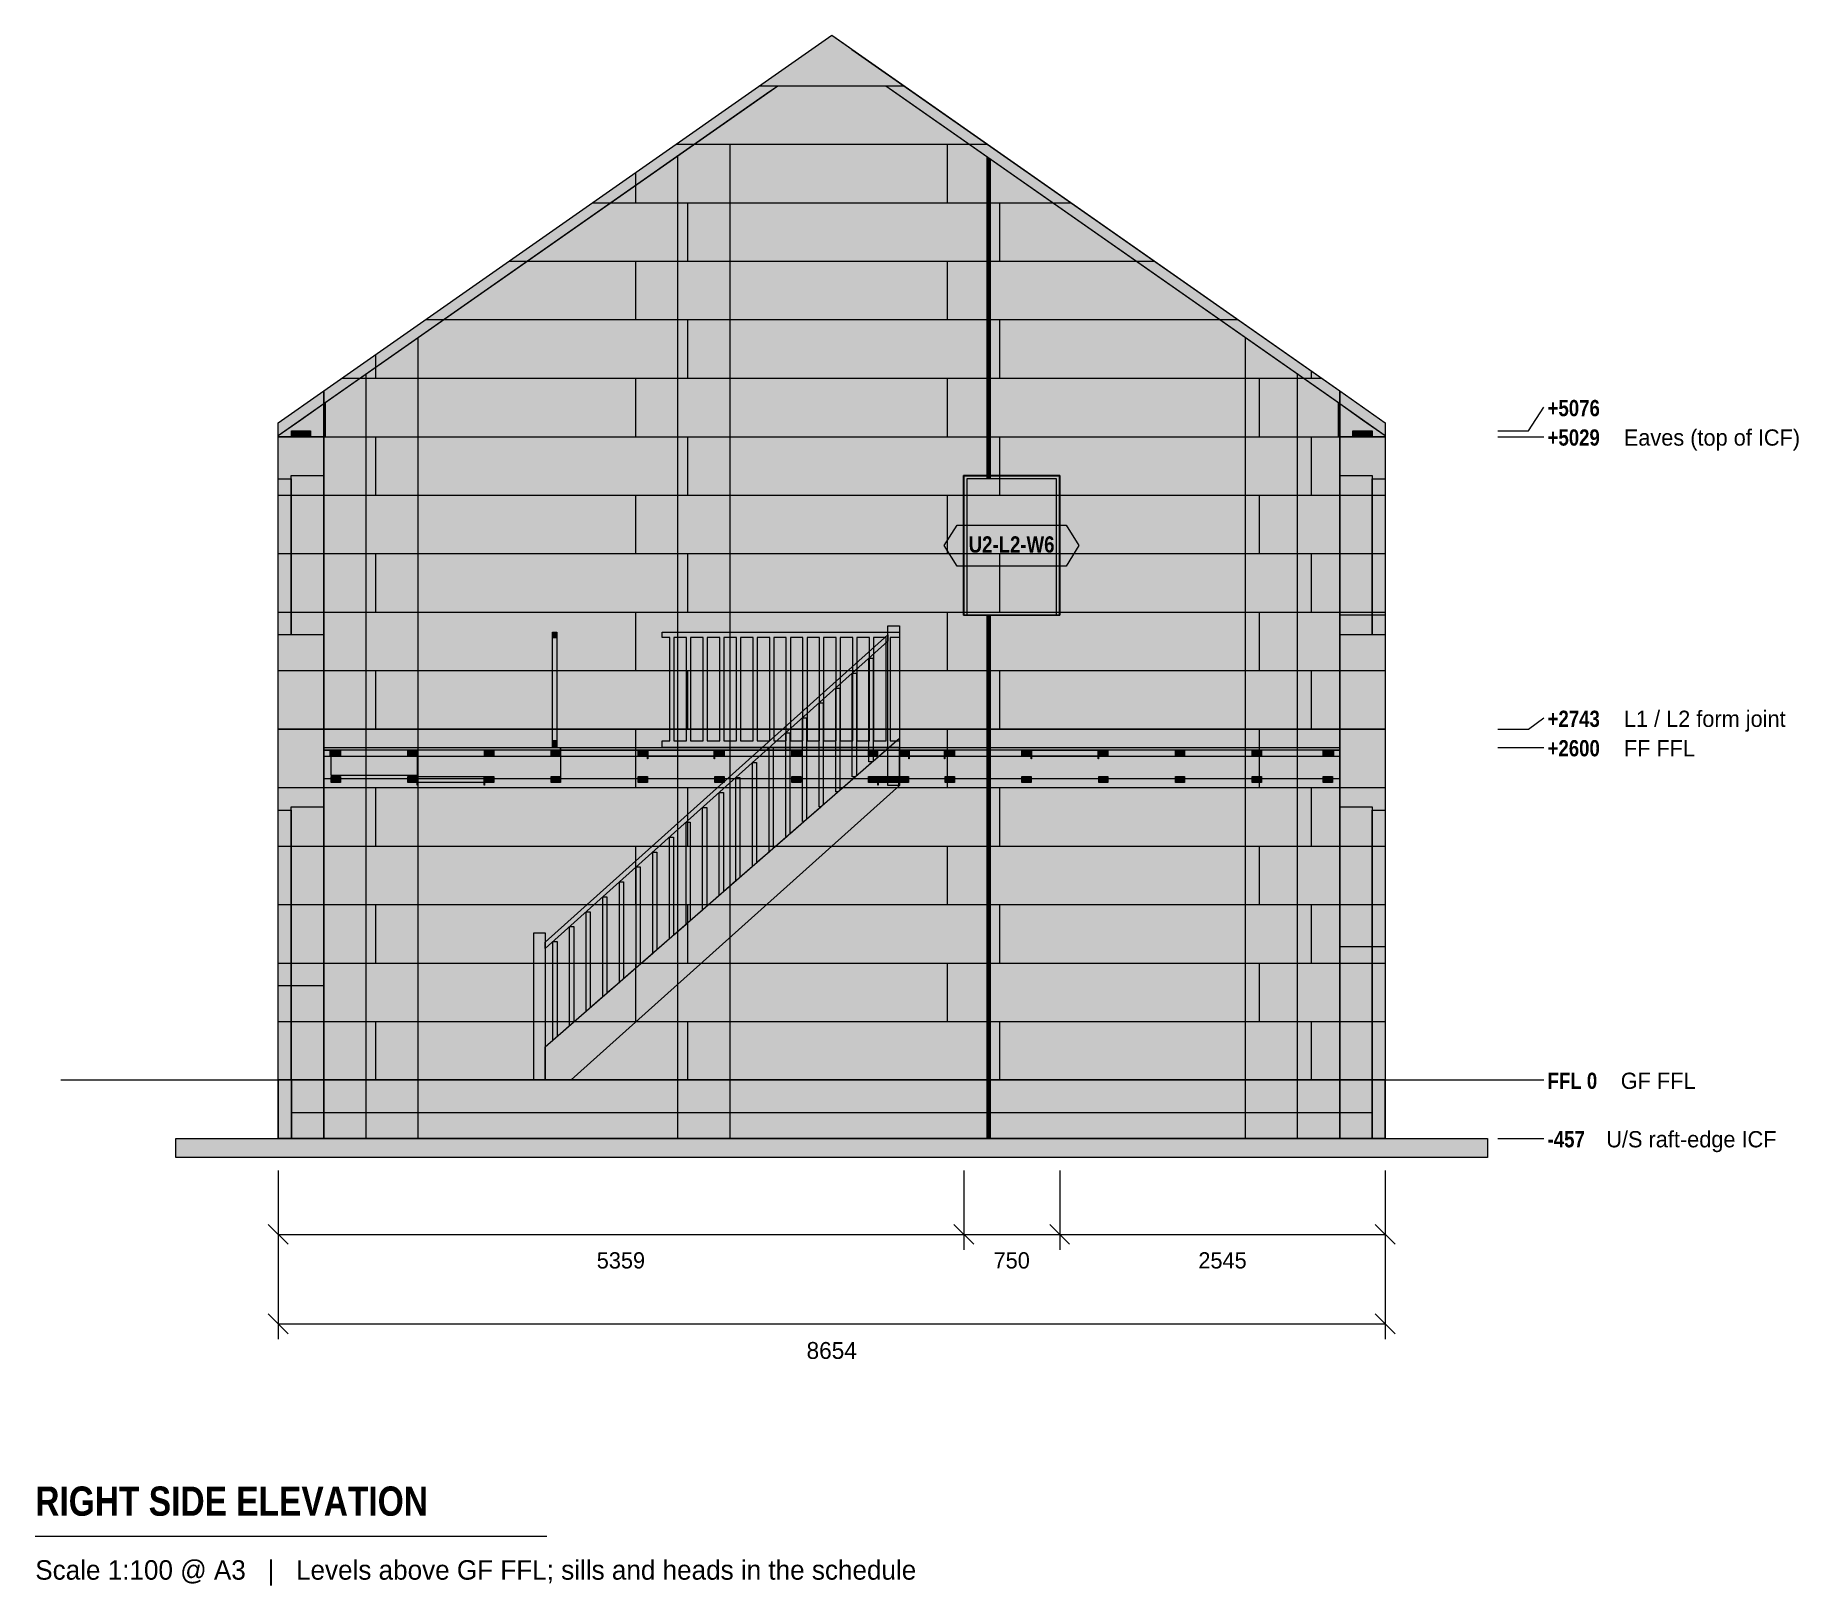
# Model space of a CAD drawing. Header units: millimetres. Extents: x -1900 to 11885, y -3954 to 8167.
import ezdxf
from ezdxf.enums import TextEntityAlignment as Align

# ---------------------------------------------------------------- set-up
doc = ezdxf.new("R2010")
doc.units = ezdxf.units.MM
doc.linetypes.add('DASHED', pattern=[1.524, 1.27, -0.254])
for name, color, linetype in [('FILL-BELOW', 7, 'Continuous'), ('FILL-EPS', 7, 'Continuous'), ('FILL-LIGHT', 7, 'Continuous'), ('FILL-TIMBER', 7, 'Continuous'), ('FILL-WHITE', 7, 'Continuous'), ('LINE-C_2E8C94', 7, 'Continuous'), ('LINE-C_337880', 7, 'Continuous'), ('LINE-INK', 7, 'Continuous'), ('LINE-STEEL', 7, 'Continuous'), ('LINE-STEEL-DASH', 7, 'DASHED'), ('LINE-STEEL_GREY', 7, 'Continuous'), ('LINE-TEAL_DK', 7, 'Continuous'), ('LINE-TEAL_DK-DASH', 7, 'DASHED'), ('LINE-TIMBER_DK', 7, 'Continuous'), ('TEXT-INK', 7, 'Continuous'), ('TEXT-STEEL', 7, 'Continuous'), ('TEXT-STEEL_GREY', 7, 'Continuous'), ('TEXT-TEAL_DK', 7, 'Continuous')]:
    doc.layers.add(name, color=color, linetype=linetype)
doc.styles.add('OpenSansCondensed-Bold', font='OpenSansCondensed-Bold.ttf')

msp = doc.modelspace()

# ---------------------------------------------------------------- texts
at = {"layer": 'TEXT-INK'}
for s, height, p in [('5359', 127, (2678, -1474)), ('750', 127, (5733, -1474)), ('2545', 127, (7381, -1474)), ('8654', 132.1, (4326, -2181))]:
    msp.add_text(s, height=height, dxfattribs=at).set_placement(p, align=Align.CENTER)
at = {"layer": 'TEXT-INK', "style": 'OpenSansCondensed-Bold'}
msp.add_text('RIGHT SIDE ELEVATION', height=228.6, dxfattribs=at).set_placement((-1900, -3407))
at = {"layer": 'TEXT-STEEL', "style": 'OpenSansCondensed-Bold'}
for s, p in [('+5076', (9922, 5189)), ('+5029', (9922, 4959)), ('+2743', (9922, 2760)), ('+2600', (9922, 2530)), ('FFL 0', (9922, -70)), ('-457', (9922, -527))]:
    msp.add_text(s, height=127, dxfattribs=at).set_placement(p)
at = {"layer": 'TEXT-STEEL'}
for s, p in [('Eaves (top of ICF)', (10518, 4959)), ('L1 / L2 form joint', (10518, 2760)), ('FF FFL', (10518, 2530)), ('GF FFL', (10494, -70)), ('U/S raft-edge ICF', (10381, -527))]:
    msp.add_text(s, height=127, dxfattribs=at).set_placement(p)
at = {"layer": 'TEXT-STEEL_GREY'}
msp.add_text('Scale 1:100 @ A3   |   Levels above GF FFL; sills and heads in the schedule', height=152.4, dxfattribs=at).set_placement((-1900, -3907))
at = {"layer": 'TEXT-TEAL_DK', "style": 'OpenSansCondensed-Bold'}
msp.add_text('U2-L2-W6', height=127, dxfattribs=at).set_placement((5732, 4123), align=Align.CENTER)

# ---------------------------------------------------------------- hatches: boundary and pattern name
at = {"layer": 'FILL-BELOW', "true_color": 0x8c8c91}
h = msp.add_hatch(color=256, dxfattribs=at)
h.dxf.hatch_style = 1
h.paths.add_polyline_path([(356, 2578), (356, 2578), (356, 2600), (2756, 2600), (2756, 2600), (5156, 2600), (5156, 2600), (7556, 2600), (7556, 2600), (8297, 2600), (8297, 2578), (7556, 2578), (7556, 2578), (5156, 2578), (5156, 2578), (2756, 2578), (2756, 2578), (356, 2578), (356, 2578)])
h = msp.add_hatch(color=256, dxfattribs=at)
h.dxf.hatch_style = 1
h.paths.add_polyline_path([(356, 2578), (356, 2600), (1556, 2600), (2206, 2600), (2206, 2578), (1556, 2578)])
h = msp.add_hatch(color=256, dxfattribs=at)
h.dxf.hatch_style = 1
h.paths.add_polyline_path([(356, 2600), (1556, 2600), (2756, 2600), (5156, 2600), (6356, 2600), (7556, 2600), (8297, 2600), (8297, 2578), (7556, 2578), (5156, 2578), (2756, 2578), (1556, 2578), (356, 2578)])
h = msp.add_hatch(color=256, dxfattribs=at)
h.dxf.hatch_style = 1
h.paths.add_polyline_path([(356, 2600), (1556, 2600), (3956, 2600), (6356, 2600), (7556, 2600), (8297, 2600), (8297, 2578), (6356, 2578), (3956, 2578), (1556, 2578), (356, 2578)])
h = msp.add_hatch(color=256, dxfattribs=at)
h.dxf.hatch_style = 1
h.paths.add_polyline_path([(356, 2600), (1556, 2600), (2756, 2600), (5156, 2600), (6356, 2600), (7556, 2600), (8297, 2600), (8297, 2578), (7556, 2578), (5156, 2578), (2756, 2578), (1556, 2578), (356, 2578)])
h = msp.add_hatch(color=256, dxfattribs=at)
h.dxf.hatch_style = 1
h.paths.add_polyline_path([(356, 2600), (1556, 2600), (3956, 2600), (6356, 2600), (7556, 2600), (8297, 2600), (8297, 2578), (6356, 2578), (3956, 2578), (1556, 2578), (356, 2578)])
h = msp.add_hatch(color=256, dxfattribs=at)
h.dxf.hatch_style = 1
h.paths.add_polyline_path([(356, 2600), (1556, 2600), (2756, 2600), (5156, 2600), (6356, 2600), (7556, 2600), (8297, 2600), (8297, 2578), (7556, 2578), (5156, 2578), (2756, 2578), (1556, 2578), (356, 2578)])
h = msp.add_hatch(color=256, dxfattribs=at)
h.dxf.hatch_style = 1
h.paths.add_polyline_path([(356, 2600), (1556, 2600), (3956, 2600), (6356, 2600), (7556, 2600), (8297, 2600), (8297, 2578), (6356, 2578), (3956, 2578), (1556, 2578), (356, 2578)])
h = msp.add_hatch(color=256, dxfattribs=at)
h.dxf.hatch_style = 1
h.paths.add_polyline_path([(356, 2600), (1556, 2600), (2756, 2600), (5156, 2600), (6356, 2600), (7556, 2600), (8297, 2600), (8297, 2578), (7556, 2578), (5156, 2578), (2756, 2578), (1556, 2578), (356, 2578)])
h = msp.add_hatch(color=256, dxfattribs=at)
h.dxf.hatch_style = 1
h.paths.add_polyline_path([(356, 2600), (1556, 2600), (3956, 2600), (6356, 2600), (7556, 2600), (8297, 2600), (8297, 2578), (6356, 2578), (3956, 2578), (1556, 2578), (356, 2578)])
h = msp.add_hatch(color=256, dxfattribs=at)
h.dxf.hatch_style = 1
h.paths.add_polyline_path([(356, 2600), (6356, 2600), (8297, 2600), (8297, 2578), (1556, 2578), (356, 2578)])
h = msp.add_hatch(color=256, dxfattribs=at)
h.dxf.hatch_style = 1
h.paths.add_polyline_path([(356, 2578), (356, 2578), (356, 2600), (2756, 2600), (2756, 2600), (5156, 2600), (5156, 2600), (7556, 2600), (7556, 2600), (8297, 2600), (8297, 2578), (7556, 2578), (7556, 2578), (5156, 2578), (5156, 2578), (2756, 2578), (2756, 2578), (356, 2578), (356, 2578)])
h = msp.add_hatch(color=256, dxfattribs=at)
h.dxf.hatch_style = 1
h.paths.add_polyline_path([(356, 2600), (1556, 2600), (3956, 2600), (6356, 2600), (7556, 2600), (8297, 2600), (8297, 2578), (6356, 2578), (3956, 2578), (1556, 2578), (356, 2578)])
h = msp.add_hatch(color=256, dxfattribs=at)
h.dxf.hatch_style = 1
h.paths.add_polyline_path([(356, 2600), (1556, 2600), (2756, 2600), (5156, 2600), (6356, 2600), (7556, 2600), (8297, 2600), (8297, 2578), (7556, 2578), (5156, 2578), (2756, 2578), (1556, 2578), (356, 2578)])
h = msp.add_hatch(color=256, dxfattribs=at)
h.dxf.hatch_style = 1
h.paths.add_polyline_path([(356, 2600), (1556, 2600), (3956, 2600), (6356, 2600), (7556, 2600), (8297, 2600), (8297, 2578), (6356, 2578), (3956, 2578), (1556, 2578), (356, 2578)])
h = msp.add_hatch(color=256, dxfattribs=at)
h.dxf.hatch_style = 1
h.paths.add_polyline_path([(356, 2600), (1556, 2600), (2756, 2600), (5156, 2600), (6356, 2600), (7556, 2600), (8297, 2600), (8297, 2578), (7556, 2578), (5156, 2578), (2756, 2578), (1556, 2578), (356, 2578)])
h = msp.add_hatch(color=256, dxfattribs=at)
h.dxf.hatch_style = 1
h.paths.add_polyline_path([(356, 2600), (1556, 2600), (3956, 2600), (6356, 2600), (7556, 2600), (8297, 2600), (8297, 2578), (6356, 2578), (3956, 2578), (1556, 2578), (356, 2578)])
h = msp.add_hatch(color=256, dxfattribs=at)
h.dxf.hatch_style = 1
h.paths.add_polyline_path([(356, 2600), (1556, 2600), (2756, 2600), (5156, 2600), (6356, 2600), (7556, 2600), (8297, 2600), (8297, 2578), (7556, 2578), (5156, 2578), (2756, 2578), (1556, 2578), (356, 2578)])
h = msp.add_hatch(color=256, dxfattribs=at)
h.dxf.hatch_style = 1
h.paths.add_polyline_path([(356, 2600), (1556, 2600), (3956, 2600), (6356, 2600), (7556, 2600), (8297, 2600), (8297, 2578), (6356, 2578), (3956, 2578), (1556, 2578), (356, 2578)])
h = msp.add_hatch(color=256, dxfattribs=at)
h.dxf.hatch_style = 1
h.paths.add_polyline_path([(356, 2600), (1556, 2600), (2206, 2600), (2206, 2578), (1556, 2578), (356, 2578)])
h = msp.add_hatch(color=256, dxfattribs=at)
h.dxf.hatch_style = 1
h.paths.add_polyline_path([(356, 2578), (356, 2600), (1556, 2600), (2206, 2600), (2206, 2578), (1556, 2578)])
h = msp.add_hatch(color=256, dxfattribs=at)
h.dxf.hatch_style = 1
h.paths.add_polyline_path([(356, 2600), (6356, 2600), (8297, 2600), (8297, 2578), (1556, 2578), (356, 2578)])
h = msp.add_hatch(color=256, dxfattribs=at)
h.dxf.hatch_style = 1
h.paths.add_polyline_path([(2206, 2600), (2206, 2600), (2756, 2600), (2756, 2600), (4855, 2600), (4855, 2578), (4855, 2578), (2756, 2578), (2756, 2578), (2206, 2578)])
h = msp.add_hatch(color=256, dxfattribs=at)
h.dxf.hatch_style = 1
h.paths.add_polyline_path([(2206, 2578), (2206, 2600), (3956, 2600), (3956, 2600), (4855, 2600), (4855, 2600), (4855, 2578), (3956, 2578), (3956, 2578), (2206, 2578)])
h = msp.add_hatch(color=256, dxfattribs=at)
h.dxf.hatch_style = 1
h.paths.add_polyline_path([(2206, 2600), (2206, 2600), (3956, 2600), (3956, 2600), (4855, 2600), (4855, 2578), (4855, 2578), (3956, 2578), (3956, 2578), (2206, 2578)])
h = msp.add_hatch(color=256, dxfattribs=at)
h.dxf.hatch_style = 1
h.paths.add_polyline_path([(2206, 2578), (2206, 2600), (3956, 2600), (3956, 2600), (4855, 2600), (4855, 2600), (4855, 2578), (3956, 2578), (3956, 2578), (2206, 2578)])
h = msp.add_hatch(color=256, dxfattribs=at)
h.dxf.hatch_style = 1
h.paths.add_polyline_path([(4855, 2600), (6356, 2600), (7556, 2600), (8297, 2600), (8297, 2578), (6356, 2578), (5156, 2578), (4855, 2578)])
h = msp.add_hatch(color=256, dxfattribs=at)
h.dxf.hatch_style = 1
h.paths.add_polyline_path([(4855, 2578), (4855, 2600), (5156, 2600), (6356, 2600), (7556, 2600), (8297, 2600), (8297, 2578), (7556, 2578), (6356, 2578), (5156, 2578)])
h = msp.add_hatch(color=256, dxfattribs=at)
h.dxf.hatch_style = 1
h.paths.add_polyline_path([(4855, 2600), (6356, 2600), (7556, 2600), (8297, 2600), (8297, 2578), (6356, 2578), (5156, 2578), (4855, 2578)])
at = {"layer": 'FILL-EPS', "true_color": 0xccffff}
h = msp.add_hatch(color=256, dxfattribs=at)
h.dxf.hatch_style = 1
h.paths.add_polyline_path([(356, 2743), (356, 2743), (356, 5387), (4326, 8167), (4326, 8167), (4326, 8167), (4326, 8167), (4326, 8167), (8297, 5387), (8297, 2743), (356, 2743), (356, 2743)])
h = msp.add_hatch(color=256, dxfattribs=at)
h.dxf.hatch_style = 1
h.paths.add_polyline_path([(356, 5387), (356, 5387), (356, 5387), (4326, 8167), (4326, 8167), (4420, 8102), (4482, 8058), (4484, 8057), (4484, 8057), (8290, 5392), (8298, 5386), (8297, 5387), (8297, 2743), (8297, 2743), (8297, 2743), (8297, 2743), (356, 2743), (356, 5387)])
h = msp.add_hatch(color=256, dxfattribs=at)
h.dxf.hatch_style = 1
h.paths.add_polyline_path([(356, 2743), (356, 5288), (3904, 7772), (3904, 7772), (3904, 7772), (3904, 7772), (4749, 7772), (4749, 7772), (4749, 7772), (4749, 7772), (8297, 5288), (8297, 5288), (8297, 5288), (8297, 5288), (8297, 5288), (8297, 5288), (8297, 5288), (8297, 2743)])
h.paths.add_polyline_path([(5382, 3633), (6083, 3633), (6083, 4700), (5382, 4700)], flags=0)
h = msp.add_hatch(color=256, dxfattribs=at)
h.dxf.hatch_style = 1
h.paths.add_polyline_path([(356, 2743), (356, 5029), (364, 5029), (364, 5030), (366, 5029), (366, 5295), (366, 5295), (3904, 7772), (3904, 7772), (4749, 7772), (4810, 7730), (4810, 7730), (4810, 7730), (8287, 5295), (8287, 5295), (8287, 5295), (8287, 5029), (8297, 5029), (8297, 2743), (8297, 2743), (8297, 2743), (8297, 2743)])
h.paths.add_polyline_path([(5357, 3633), (6107, 3633), (6107, 4725), (6106, 4725), (6106, 4725), (5357, 4725)], flags=0)
h = msp.add_hatch(color=256, dxfattribs=at)
h.dxf.hatch_style = 1
h.paths.add_polyline_path([(356, 2743), (356, 5029), (356, 5029), (356, 5288), (366, 5295), (366, 5295), (3843, 7730), (3904, 7772), (3904, 7772), (4749, 7772), (4749, 7772), (4749, 7772), (8287, 5295), (8287, 5295), (8287, 5295), (8287, 5295), (8297, 5288), (8297, 5288), (8297, 2743), (8297, 2743)])
h.paths.add_polyline_path([(6108, 4725), (5358, 4725), (5358, 3633), (6108, 3633)], flags=0)
h = msp.add_hatch(color=256, dxfattribs=at)
h.dxf.hatch_style = 1
h.paths.add_polyline_path([(356, 2743), (356, 5288), (3904, 7772), (4749, 7772), (8297, 5288), (8297, 2743)])
h.paths.add_polyline_path([(5382, 3633), (6083, 3633), (6083, 4700), (5382, 4700)], flags=0)
h = msp.add_hatch(color=256, dxfattribs=at)
h.dxf.hatch_style = 1
h.paths.add_polyline_path([(0, 5029), (0, 5138), (356, 5387), (356, 5029)])
h = msp.add_hatch(color=256, dxfattribs=at)
h.dxf.hatch_style = 1
h.paths.add_polyline_path([(0, 5029), (0, 5138), (356, 5387), (356, 5029)])
h = msp.add_hatch(color=256, dxfattribs=at)
h.dxf.hatch_style = 1
h.paths.add_polyline_path([(8297, 5029), (8297, 5387), (8652, 5138), (8652, 5029)])
h = msp.add_hatch(color=256, dxfattribs=at)
h.dxf.hatch_style = 1
h.paths.add_polyline_path([(8297, 5029), (8297, 5387), (8652, 5138), (8652, 5029)])
h = msp.add_hatch(color=256, dxfattribs=at)
h.dxf.hatch_style = 1
h.paths.add_polyline_path([(0, 2743), (0, 2743), (0, 4211), (0, 4212), (0, 5039), (356, 5288), (356, 5290), (356, 5290), (356, 5290), (356, 5290), (356, 5289), (356, 5288), (356, 2743)])
h = msp.add_hatch(color=256, dxfattribs=at)
h.dxf.hatch_style = 1
h.paths.add_polyline_path([(0, 5039), (0, 5039), (176, 5162), (356, 5288), (356, 5029), (356, 5029), (0, 5029)])
h = msp.add_hatch(color=256, dxfattribs=at)
h.dxf.hatch_style = 1
h.paths.add_polyline_path([(0, 5029), (0, 5029), (0, 5039), (356, 5288), (356, 5288), (356, 5288), (356, 5288), (356, 2743), (356, 2743), (356, 2743), (356, 2742), (356, 2743), (0, 2743), (0, 4213), (0, 4214), (0, 4214)])
h = msp.add_hatch(color=256, dxfattribs=at)
h.dxf.hatch_style = 1
h.paths.add_polyline_path([(0, 5039), (356, 5288), (356, 2743), (0, 2743), (0, 4213)])
h = msp.add_hatch(color=256, dxfattribs=at)
h.dxf.hatch_style = 1
h.paths.add_polyline_path([(356, 5288), (366, 5295), (366, 5029), (366, 5029), (366, 5029), (356, 5029)])
h = msp.add_hatch(color=256, dxfattribs=at)
h.dxf.hatch_style = 1
h.paths.add_polyline_path([(8287, 5295), (8297, 5288), (8297, 5029), (8287, 5029)])
h = msp.add_hatch(color=256, dxfattribs=at)
h.dxf.hatch_style = 1
h.paths.add_polyline_path([(8297, 2743), (8297, 5288), (8652, 5039), (8652, 2743)])
h = msp.add_hatch(color=256, dxfattribs=at)
h.dxf.hatch_style = 1
h.paths.add_polyline_path([(8297, 5288), (8652, 5039), (8652, 5029), (8297, 5029)])
h = msp.add_hatch(color=256, dxfattribs=at)
h.dxf.hatch_style = 1
h.paths.add_polyline_path([(8297, 2742), (8297, 2743), (8297, 2743), (8297, 5029), (8297, 5288), (8476, 5162), (8652, 5039), (8652, 5029), (8652, 2743), (8297, 2743), (8297, 2742)])
h = msp.add_hatch(color=256, dxfattribs=at)
h.dxf.hatch_style = 1
h.paths.add_polyline_path([(8297, 2743), (8297, 5288), (8652, 5039), (8652, 2743)])
h = msp.add_hatch(color=256, dxfattribs=at)
h.dxf.hatch_style = 1
h.paths.add_polyline_path([(0, 5029), (0, 5029), (356, 5029), (356, 5030), (356, 5029), (356, 5029), (356, 2743), (356, 2743), (356, 2743), (356, 2742), (356, 2742), (356, 2742), (356, 2742), (356, 2742), (356, 2742), (356, 2743), (0, 2743), (0, 4213), (0, 4214)])
h = msp.add_hatch(color=256, dxfattribs=at)
h.dxf.hatch_style = 1
h.paths.add_polyline_path([(0, 2743), (0, 5029), (356, 5029), (356, 2743), (0, 2743), (0, 2743)])
h = msp.add_hatch(color=256, dxfattribs=at)
h.dxf.hatch_style = 1
h.paths.add_polyline_path([(0, 5029), (356, 5029), (356, 2743), (356, 2743), (356, 2743), (0, 2743)])
h = msp.add_hatch(color=256, dxfattribs=at)
h.dxf.hatch_style = 1
h.paths.add_polyline_path([(8297, 2743), (8297, 2743), (8297, 2743), (8297, 5029), (8297, 5029), (8297, 5029), (8652, 5029), (8652, 5029), (8652, 2743), (8652, 2743), (8652, 2743), (8652, 2743), (8297, 2743)])
h = msp.add_hatch(color=256, dxfattribs=at)
h.dxf.hatch_style = 1
h.paths.add_polyline_path([(8297, 2743), (8297, 2743), (8297, 5029), (8652, 5029), (8652, 5029), (8652, 2743)])
h = msp.add_hatch(color=256, dxfattribs=at)
h.dxf.hatch_style = 1
h.paths.add_polyline_path([(8297, 5029), (8652, 5029), (8652, 2743), (8652, 2743), (8297, 2743), (8297, 5029)])
h = msp.add_hatch(color=256, dxfattribs=at)
h.dxf.hatch_style = 1
h.paths.add_polyline_path([(8652, 5029), (8653, 5030), (8652, 5029)])
h = msp.add_hatch(color=256, dxfattribs=at)
h.dxf.hatch_style = 1
h.paths.add_polyline_path([(0, 4700), (101, 4700), (101, 3480), (0, 3480)])
h = msp.add_hatch(color=256, dxfattribs=at)
h.dxf.hatch_style = 1
h.paths.add_polyline_path([(0, 3480), (0, 4700), (101, 4700), (101, 3480)])
h = msp.add_hatch(color=256, dxfattribs=at)
h.dxf.hatch_style = 1
h.paths.add_polyline_path([(0, 4700), (101, 4700), (101, 3480), (0, 3480)])
h = msp.add_hatch(color=256, dxfattribs=at)
h.dxf.hatch_style = 1
h.paths.add_polyline_path([(0, 3480), (0, 4700), (101, 4700), (101, 3480)])
h = msp.add_hatch(color=256, dxfattribs=at)
h.dxf.hatch_style = 1
h.paths.add_polyline_path([(0, 4700), (101, 4700), (101, 3480), (0, 3480)])
h = msp.add_hatch(color=256, dxfattribs=at)
h.dxf.hatch_style = 1
h.paths.add_polyline_path([(0, 3480), (0, 4700), (101, 4700), (101, 3480)])
h = msp.add_hatch(color=256, dxfattribs=at)
h.dxf.hatch_style = 1
h.paths.add_polyline_path([(0, 4700), (101, 4700), (101, 3480), (0, 3480)])
h = msp.add_hatch(color=256, dxfattribs=at)
h.dxf.hatch_style = 1
h.paths.add_polyline_path([(0, 3480), (0, 4700), (101, 4700), (101, 3480)])
h = msp.add_hatch(color=256, dxfattribs=at)
h.dxf.hatch_style = 1
h.paths.add_polyline_path([(101, 4725), (356, 4725), (356, 3480), (101, 3480)])
h = msp.add_hatch(color=256, dxfattribs=at)
h.dxf.hatch_style = 1
h.paths.add_polyline_path([(101, 3480), (101, 4725), (356, 4725), (356, 3480)])
h = msp.add_hatch(color=256, dxfattribs=at)
h.dxf.hatch_style = 1
h.paths.add_polyline_path([(101, 4725), (356, 4725), (356, 3480), (101, 3480)])
h = msp.add_hatch(color=256, dxfattribs=at)
h.dxf.hatch_style = 1
h.paths.add_polyline_path([(101, 3480), (101, 4725), (356, 4725), (356, 3480)])
h = msp.add_hatch(color=256, dxfattribs=at)
h.dxf.hatch_style = 1
h.paths.add_polyline_path([(101, 4725), (356, 4725), (356, 3480), (101, 3480)])
h = msp.add_hatch(color=256, dxfattribs=at)
h.dxf.hatch_style = 1
h.paths.add_polyline_path([(101, 3480), (101, 4725), (356, 4725), (356, 3480)])
h = msp.add_hatch(color=256, dxfattribs=at)
h.dxf.hatch_style = 1
h.paths.add_polyline_path([(101, 4725), (356, 4725), (356, 3480), (101, 3480)])
h = msp.add_hatch(color=256, dxfattribs=at)
h.dxf.hatch_style = 1
h.paths.add_polyline_path([(101, 3480), (101, 4725), (356, 4725), (356, 3480)])
h = msp.add_hatch(color=256, dxfattribs=at)
h.dxf.hatch_style = 1
h.paths.add_polyline_path([(5357, 4725), (6107, 4725), (6107, 4725), (6107, 3633), (6083, 3633), (6083, 4700), (5382, 4700), (5382, 3633), (5382, 3633), (5357, 3633)])
h = msp.add_hatch(color=256, dxfattribs=at)
h.dxf.hatch_style = 1
h.paths.add_polyline_path([(5358, 4725), (6108, 4725), (6108, 4725), (6108, 3633), (6083, 3633), (6083, 3633), (6083, 4700), (5382, 4700), (5382, 3633), (5358, 3633)])
h = msp.add_hatch(color=256, dxfattribs=at)
h.dxf.hatch_style = 1
h.paths.add_polyline_path([(8297, 4725), (8552, 4725), (8552, 3633), (8552, 3633), (8297, 3633)])
h = msp.add_hatch(color=256, dxfattribs=at)
h.dxf.hatch_style = 1
h.paths.add_polyline_path([(8297, 3633), (8297, 3633), (8297, 4725), (8552, 4725), (8552, 3633)])
h = msp.add_hatch(color=256, dxfattribs=at)
h.dxf.hatch_style = 1
h.paths.add_polyline_path([(8297, 4725), (8297, 4725), (8297, 4725), (8552, 4725), (8552, 3480), (8552, 3480), (8297, 3480), (8297, 4725)])
h = msp.add_hatch(color=256, dxfattribs=at)
h.dxf.hatch_style = 1
h.paths.add_polyline_path([(8297, 3480), (8297, 3480), (8297, 4725), (8552, 4725), (8552, 4725), (8552, 4725), (8552, 4725), (8552, 3480)])
h = msp.add_hatch(color=256, dxfattribs=at)
h.dxf.hatch_style = 1
h.paths.add_polyline_path([(8297, 4725), (8297, 4725), (8297, 4725), (8552, 4725), (8552, 3480), (8552, 3480), (8297, 3480), (8297, 4725)])
h = msp.add_hatch(color=256, dxfattribs=at)
h.dxf.hatch_style = 1
h.paths.add_polyline_path([(8297, 3480), (8297, 3480), (8297, 4725), (8552, 4725), (8552, 4725), (8552, 4725), (8552, 4725), (8552, 3480)])
h = msp.add_hatch(color=256, dxfattribs=at)
h.dxf.hatch_style = 1
h.paths.add_polyline_path([(8297, 4725), (8552, 4725), (8552, 3633), (8552, 3633), (8297, 3633)])
h = msp.add_hatch(color=256, dxfattribs=at)
h.dxf.hatch_style = 1
h.paths.add_polyline_path([(8297, 3633), (8297, 3633), (8297, 4725), (8552, 4725), (8552, 3633)])
h = msp.add_hatch(color=256, dxfattribs=at)
h.dxf.hatch_style = 1
h.paths.add_polyline_path([(8552, 4700), (8652, 4700), (8652, 3633), (8652, 3633), (8552, 3633), (8552, 4700)])
h = msp.add_hatch(color=256, dxfattribs=at)
h.dxf.hatch_style = 1
h.paths.add_polyline_path([(8552, 3633), (8552, 3633), (8552, 4700), (8652, 4700), (8652, 4700), (8652, 3633)])
h = msp.add_hatch(color=256, dxfattribs=at)
h.dxf.hatch_style = 1
h.paths.add_polyline_path([(8552, 4700), (8652, 4700), (8652, 3480), (8552, 3480)])
h = msp.add_hatch(color=256, dxfattribs=at)
h.dxf.hatch_style = 1
h.paths.add_polyline_path([(8552, 3480), (8552, 4700), (8652, 4700), (8652, 3480)])
h = msp.add_hatch(color=256, dxfattribs=at)
h.dxf.hatch_style = 1
h.paths.add_polyline_path([(8552, 4700), (8652, 4700), (8652, 3480), (8552, 3480)])
h = msp.add_hatch(color=256, dxfattribs=at)
h.dxf.hatch_style = 1
h.paths.add_polyline_path([(8552, 3480), (8552, 4700), (8652, 4700), (8652, 3480)])
h = msp.add_hatch(color=256, dxfattribs=at)
h.dxf.hatch_style = 1
h.paths.add_polyline_path([(8552, 4700), (8652, 4700), (8652, 3633), (8652, 3633), (8552, 3633), (8552, 4700)])
h = msp.add_hatch(color=256, dxfattribs=at)
h.dxf.hatch_style = 1
h.paths.add_polyline_path([(8552, 3633), (8552, 3633), (8552, 4700), (8652, 4700), (8652, 4700), (8652, 3633)])
h = msp.add_hatch(color=256, dxfattribs=at)
h.dxf.hatch_style = 1
h.paths.add_polyline_path([(0, 0), (0, 0), (0, 0), (0, 2743), (356, 2743), (356, 2745), (356, 2745), (356, 0), (356, 0), (356, 0)])
h = msp.add_hatch(color=256, dxfattribs=at)
h.dxf.hatch_style = 1
h.paths.add_polyline_path([(0, 0), (0, 2743), (356, 2743), (356, 2743), (356, 2743), (356, 0)])
h = msp.add_hatch(color=256, dxfattribs=at)
h.dxf.hatch_style = 1
h.paths.add_polyline_path([(0, 2743), (0, 2743), (356, 2743), (356, 2743), (356, 2743), (356, 0), (356, 0), (356, 0), (356, -2), (356, -2), (356, 0), (0, 0)])
h = msp.add_hatch(color=256, dxfattribs=at)
h.dxf.hatch_style = 1
h.paths.add_polyline_path([(0, 0), (0, 0), (0, 0), (0, 2743), (356, 2743), (356, 2743), (356, 2743), (356, 0)])
h = msp.add_hatch(color=256, dxfattribs=at)
h.dxf.hatch_style = 1
h.paths.add_polyline_path([(0, 2743), (0, 2743), (356, 2743), (356, 0), (0, 0)])
h = msp.add_hatch(color=256, dxfattribs=at)
h.dxf.hatch_style = 1
h.paths.add_polyline_path([(0, 2743), (0, 2743), (0, 2743), (356, 2743), (356, 0), (356, 0), (0, 0)])
h = msp.add_hatch(color=256, dxfattribs=at)
h.dxf.hatch_style = 1
h.paths.add_polyline_path([(356, 0), (356, 0), (356, 2743), (8297, 2743), (8297, 2743), (8297, 2743), (8297, 0)])
h = msp.add_hatch(color=256, dxfattribs=at)
h.dxf.hatch_style = 1
h.paths.add_polyline_path([(356, 2743), (356, 2743), (8297, 2743), (8297, 0), (8297, 0), (356, 0)])
h = msp.add_hatch(color=256, dxfattribs=at)
h.dxf.hatch_style = 1
h.paths.add_polyline_path([(356, 0), (356, 0), (356, 2743), (8297, 2743), (8297, 0)])
h = msp.add_hatch(color=256, dxfattribs=at)
h.dxf.hatch_style = 1
h.paths.add_polyline_path([(356, 2743), (8297, 2743), (8297, 0), (356, 0)])
h = msp.add_hatch(color=256, dxfattribs=at)
h.dxf.hatch_style = 1
h.paths.add_polyline_path([(356, 0), (356, 0), (356, 2743), (8297, 2743), (8297, 2743), (8297, 2743), (8297, 0)])
h = msp.add_hatch(color=256, dxfattribs=at)
h.dxf.hatch_style = 1
h.paths.add_polyline_path([(356, 2743), (356, 2743), (8297, 2743), (8297, 0), (8297, 0), (356, 0)])
h = msp.add_hatch(color=256, dxfattribs=at)
h.dxf.hatch_style = 1
h.paths.add_polyline_path([(356, 2743), (356, 2742), (356, 2742)])
h = msp.add_hatch(color=256, dxfattribs=at)
h.dxf.hatch_style = 1
h.paths.add_polyline_path([(8296, 2742), (8297, 2743), (8296, 2742)])
h = msp.add_hatch(color=256, dxfattribs=at)
h.dxf.hatch_style = 1
h.paths.add_polyline_path([(8296, 2742), (8297, 2743), (8296, 2742)])
h = msp.add_hatch(color=256, dxfattribs=at)
h.dxf.hatch_style = 1
h.paths.add_polyline_path([(8297, 2745), (8297, 2743), (8652, 2743), (8652, 0), (8652, 0), (8652, 0), (8297, 0), (8297, 0), (8297, 0), (8297, 0), (8297, 2743), (8297, 2743), (8297, 2743), (8297, 2745), (8297, 2745)])
h = msp.add_hatch(color=256, dxfattribs=at)
h.dxf.hatch_style = 1
h.paths.add_polyline_path([(8297, 0), (8297, 0), (8297, 0), (8297, 2743), (8652, 2743), (8652, 2743), (8652, 2743), (8652, 2743), (8652, 0), (8297, 0)])
h = msp.add_hatch(color=256, dxfattribs=at)
h.dxf.hatch_style = 1
h.paths.add_polyline_path([(8297, 2743), (8298, 2743), (8298, 2743)])
h = msp.add_hatch(color=256, dxfattribs=at)
h.dxf.hatch_style = 1
h.paths.add_polyline_path([(8297, 0), (8297, 0), (8297, 2743), (8652, 2743), (8652, 2743), (8652, 0)])
h = msp.add_hatch(color=256, dxfattribs=at)
h.dxf.hatch_style = 1
h.paths.add_polyline_path([(8297, 2743), (8298, 2743), (8298, 2743), (8297, 2743)])
h = msp.add_hatch(color=256, dxfattribs=at)
h.dxf.hatch_style = 1
h.paths.add_polyline_path([(8297, 2743), (8297, 2743), (8297, 2743), (8297, 2743)])
h = msp.add_hatch(color=256, dxfattribs=at)
h.dxf.hatch_style = 1
h.paths.add_polyline_path([(8297, 2743), (8652, 2743), (8652, 0), (8652, 0), (8297, 0), (8297, 2743)])
h = msp.add_hatch(color=256, dxfattribs=at)
h.dxf.hatch_style = 1
h.paths.add_polyline_path([(8297, -2), (8297, -2), (8297, 2743), (8297, 2743), (8297, 2743), (8652, 2743), (8652, 2743), (8652, 0), (8297, 0), (8297, -2), (8297, -2)])
h = msp.add_hatch(color=256, dxfattribs=at)
h.dxf.hatch_style = 1
h.paths.add_polyline_path([(8297, 2743), (8298, 2743), (8298, 2743), (8297, 2743)])
h = msp.add_hatch(color=256, dxfattribs=at)
h.dxf.hatch_style = 1
h.paths.add_polyline_path([(8297, 2743), (8297, 2743), (8297, 2743), (8297, 2743), (8652, 2743), (8652, 0), (8652, 0), (8652, 0), (8652, 0), (8297, 0)])
h = msp.add_hatch(color=256, dxfattribs=at)
h.dxf.hatch_style = 1
h.paths.add_polyline_path([(0, 2109), (101, 2109), (101, 0), (0, 0)])
h = msp.add_hatch(color=256, dxfattribs=at)
h.dxf.hatch_style = 1
h.paths.add_polyline_path([(0, 0), (0, 0), (0, 2109), (101, 2109), (101, 0)])
h = msp.add_hatch(color=256, dxfattribs=at)
h.dxf.hatch_style = 1
h.paths.add_polyline_path([(0, 2109), (0, 2109), (101, 2109), (101, 737), (101, 737), (101, 737), (0, 737)])
h = msp.add_hatch(color=256, dxfattribs=at)
h.dxf.hatch_style = 1
h.paths.add_polyline_path([(0, 737), (0, 2109), (101, 2109), (101, 737)])
h = msp.add_hatch(color=256, dxfattribs=at)
h.dxf.hatch_style = 1
h.paths.add_polyline_path([(0, 2109), (0, 2109), (101, 2109), (101, 737), (101, 737), (101, 737), (0, 737)])
h = msp.add_hatch(color=256, dxfattribs=at)
h.dxf.hatch_style = 1
h.paths.add_polyline_path([(0, 737), (0, 2109), (101, 2109), (101, 737)])
h = msp.add_hatch(color=256, dxfattribs=at)
h.dxf.hatch_style = 1
h.paths.add_polyline_path([(0, 2109), (101, 2109), (101, 0), (0, 0)])
h = msp.add_hatch(color=256, dxfattribs=at)
h.dxf.hatch_style = 1
h.paths.add_polyline_path([(0, 0), (0, 0), (0, 2109), (101, 2109), (101, 0)])
h = msp.add_hatch(color=256, dxfattribs=at)
h.dxf.hatch_style = 1
h.paths.add_polyline_path([(101, 2134), (101, 2134), (101, 2134), (356, 2134), (356, 0), (356, 0), (101, 0)])
h = msp.add_hatch(color=256, dxfattribs=at)
h.dxf.hatch_style = 1
h.paths.add_polyline_path([(101, 0), (101, 2134), (356, 2134), (356, 0)])
h = msp.add_hatch(color=256, dxfattribs=at)
h.dxf.hatch_style = 1
h.paths.add_polyline_path([(101, 2134), (356, 2134), (356, 737), (356, 737), (101, 737)])
h = msp.add_hatch(color=256, dxfattribs=at)
h.dxf.hatch_style = 1
h.paths.add_polyline_path([(101, 737), (101, 737), (101, 2134), (356, 2134), (356, 737), (101, 737)])
h = msp.add_hatch(color=256, dxfattribs=at)
h.dxf.hatch_style = 1
h.paths.add_polyline_path([(101, 2134), (356, 2134), (356, 737), (356, 737), (101, 737)])
h = msp.add_hatch(color=256, dxfattribs=at)
h.dxf.hatch_style = 1
h.paths.add_polyline_path([(101, 737), (101, 737), (101, 2134), (356, 2134), (356, 737), (101, 737)])
h = msp.add_hatch(color=256, dxfattribs=at)
h.dxf.hatch_style = 1
h.paths.add_polyline_path([(101, 2134), (101, 2134), (101, 2134), (356, 2134), (356, 0), (356, 0), (101, 0)])
h = msp.add_hatch(color=256, dxfattribs=at)
h.dxf.hatch_style = 1
h.paths.add_polyline_path([(101, 0), (101, 2134), (356, 2134), (356, 0)])
h = msp.add_hatch(color=256, dxfattribs=at)
h.dxf.hatch_style = 1
h.paths.add_polyline_path([(8297, 2134), (8552, 2134), (8552, 1042), (8552, 1042), (8297, 1042), (8297, 2134)])
h = msp.add_hatch(color=256, dxfattribs=at)
h.dxf.hatch_style = 1
h.paths.add_polyline_path([(8297, 1042), (8297, 1042), (8297, 2134), (8552, 2134), (8552, 2134), (8552, 1042)])
h = msp.add_hatch(color=256, dxfattribs=at)
h.dxf.hatch_style = 1
h.paths.add_polyline_path([(8297, 2134), (8552, 2134), (8552, 1042), (8552, 1042), (8297, 1042), (8297, 2134)])
h = msp.add_hatch(color=256, dxfattribs=at)
h.dxf.hatch_style = 1
h.paths.add_polyline_path([(8297, 1042), (8297, 1042), (8297, 2134), (8552, 2134), (8552, 2134), (8552, 1042)])
h = msp.add_hatch(color=256, dxfattribs=at)
h.dxf.hatch_style = 1
h.paths.add_polyline_path([(8297, 2134), (8552, 2134), (8552, 0), (8552, 0), (8297, 0), (8297, 2134)])
h = msp.add_hatch(color=256, dxfattribs=at)
h.dxf.hatch_style = 1
h.paths.add_polyline_path([(8297, 0), (8297, 0), (8297, 2134), (8552, 2134), (8552, 2134), (8552, 0)])
h = msp.add_hatch(color=256, dxfattribs=at)
h.dxf.hatch_style = 1
h.paths.add_polyline_path([(8297, 2134), (8552, 2134), (8552, 0), (8552, 0), (8297, 0), (8297, 2134)])
h = msp.add_hatch(color=256, dxfattribs=at)
h.dxf.hatch_style = 1
h.paths.add_polyline_path([(8297, 0), (8297, 0), (8297, 2134), (8552, 2134), (8552, 2134), (8552, 0)])
h = msp.add_hatch(color=256, dxfattribs=at)
h.dxf.hatch_style = 1
h.paths.add_polyline_path([(8297, 2134), (8552, 2134), (8552, 1042), (8552, 1042), (8297, 1042), (8297, 2134)])
h = msp.add_hatch(color=256, dxfattribs=at)
h.dxf.hatch_style = 1
h.paths.add_polyline_path([(8297, 1042), (8297, 1042), (8297, 2134), (8552, 2134), (8552, 2134), (8552, 1042)])
h = msp.add_hatch(color=256, dxfattribs=at)
h.dxf.hatch_style = 1
h.paths.add_polyline_path([(8297, 2134), (8552, 2134), (8552, 1042), (8552, 1042), (8297, 1042), (8297, 2134)])
h = msp.add_hatch(color=256, dxfattribs=at)
h.dxf.hatch_style = 1
h.paths.add_polyline_path([(8297, 1042), (8297, 1042), (8297, 2134), (8552, 2134), (8552, 2134), (8552, 1042)])
h = msp.add_hatch(color=256, dxfattribs=at)
h.dxf.hatch_style = 1
h.paths.add_polyline_path([(8552, 2109), (8652, 2109), (8652, 1042), (8652, 1042), (8552, 1042), (8552, 2109)])
h = msp.add_hatch(color=256, dxfattribs=at)
h.dxf.hatch_style = 1
h.paths.add_polyline_path([(8552, 1042), (8552, 1042), (8552, 2109), (8652, 2109), (8652, 2109), (8652, 1042)])
h = msp.add_hatch(color=256, dxfattribs=at)
h.dxf.hatch_style = 1
h.paths.add_polyline_path([(8552, 2109), (8652, 2109), (8652, 1042), (8652, 1042), (8552, 1042), (8552, 2109)])
h = msp.add_hatch(color=256, dxfattribs=at)
h.dxf.hatch_style = 1
h.paths.add_polyline_path([(8552, 1042), (8552, 1042), (8552, 2109), (8652, 2109), (8652, 2109), (8652, 1042)])
h = msp.add_hatch(color=256, dxfattribs=at)
h.dxf.hatch_style = 1
h.paths.add_polyline_path([(8552, 2109), (8552, 2109), (8552, 2109), (8652, 2109), (8652, 0), (8652, 0), (8652, 0), (8652, 0), (8552, 0)])
h = msp.add_hatch(color=256, dxfattribs=at)
h.dxf.hatch_style = 1
h.paths.add_polyline_path([(8552, 0), (8552, 0), (8552, 0), (8552, 2109), (8652, 2109), (8652, 2109), (8652, 2109), (8652, 0), (8552, 0)])
h = msp.add_hatch(color=256, dxfattribs=at)
h.dxf.hatch_style = 1
h.paths.add_polyline_path([(8552, 2109), (8552, 2109), (8552, 2109), (8652, 2109), (8652, 0), (8652, 0), (8652, 0), (8652, 0), (8552, 0)])
h = msp.add_hatch(color=256, dxfattribs=at)
h.dxf.hatch_style = 1
h.paths.add_polyline_path([(8552, 0), (8552, 0), (8552, 0), (8552, 2109), (8652, 2109), (8652, 2109), (8652, 2109), (8652, 0), (8552, 0)])
h = msp.add_hatch(color=256, dxfattribs=at)
h.dxf.hatch_style = 1
h.paths.add_polyline_path([(8552, 2109), (8652, 2109), (8652, 1042), (8652, 1042), (8552, 1042), (8552, 2109)])
h = msp.add_hatch(color=256, dxfattribs=at)
h.dxf.hatch_style = 1
h.paths.add_polyline_path([(8552, 1042), (8552, 1042), (8552, 2109), (8652, 2109), (8652, 2109), (8652, 1042)])
h = msp.add_hatch(color=256, dxfattribs=at)
h.dxf.hatch_style = 1
h.paths.add_polyline_path([(8552, 2109), (8652, 2109), (8652, 1042), (8652, 1042), (8552, 1042), (8552, 2109)])
h = msp.add_hatch(color=256, dxfattribs=at)
h.dxf.hatch_style = 1
h.paths.add_polyline_path([(8552, 1042), (8552, 1042), (8552, 2109), (8652, 2109), (8652, 2109), (8652, 1042)])
at = {"layer": 'FILL-EPS', "true_color": 0xc0f0f0}
h = msp.add_hatch(color=256, dxfattribs=at)
h.dxf.hatch_style = 1
h.paths.add_polyline_path([(-1, 0), (-1, 2), (-1, 2), (-1, 2), (0, 2), (0, 2), (0, -457), (0, -457), (0, -459), (0, -459), (0, -459), (-1, -459)])
at = {"layer": 'FILL-EPS', "true_color": 0xccffff}
h = msp.add_hatch(color=256, dxfattribs=at)
h.dxf.hatch_style = 1
h.paths.add_polyline_path([(0, -457), (0, 0), (356, 0), (356, -457), (0, -457)])
h = msp.add_hatch(color=256, dxfattribs=at)
h.dxf.hatch_style = 1
h.paths.add_polyline_path([(0, -457), (0, 0), (102, 0), (102, -457), (0, -457)])
h = msp.add_hatch(color=256, dxfattribs=at)
h.dxf.hatch_style = 1
h.paths.add_polyline_path([(0, 0), (0, 0), (102, 0), (102, -457), (102, -457), (102, -457), (102, -457), (102, -457), (0, -457), (0, 0)])
h = msp.add_hatch(color=256, dxfattribs=at)
h.dxf.hatch_style = 1
h.paths.add_polyline_path([(0, -457), (0, 0), (102, 0), (102, -457), (0, -457)])
h = msp.add_hatch(color=256, dxfattribs=at)
h.dxf.hatch_style = 1
h.paths.add_polyline_path([(0, 0), (0, 0), (102, 0), (102, -457), (102, -457), (102, -457), (102, -457), (102, -457), (0, -457), (0, 0)])
h = msp.add_hatch(color=256, dxfattribs=at)
h.dxf.hatch_style = 1
h.paths.add_polyline_path([(0, 0), (356, 0), (356, -457), (0, -457)])
h = msp.add_hatch(color=256, dxfattribs=at)
h.dxf.hatch_style = 1
h.paths.add_polyline_path([(102, 0), (254, 0), (356, 0), (356, -457), (356, -457), (254, -457), (254, -457), (254, -457), (102, -457)])
h = msp.add_hatch(color=256, dxfattribs=at)
h.dxf.hatch_style = 1
h.paths.add_polyline_path([(102, -457), (102, 0), (356, 0), (356, 0), (356, -457)])
h = msp.add_hatch(color=256, dxfattribs=at)
h.dxf.hatch_style = 1
h.paths.add_polyline_path([(356, -457), (356, 0), (8297, 0), (8297, 0), (8297, -457), (356, -457)])
h = msp.add_hatch(color=256, dxfattribs=at)
h.dxf.hatch_style = 1
h.paths.add_polyline_path([(356, 0), (356, 0), (356, 0), (356, 0), (457, 0), (8297, 0), (8297, -457), (457, -457), (457, -457), (457, -457), (356, -457)])
h = msp.add_hatch(color=256, dxfattribs=at)
h.dxf.hatch_style = 1
h.paths.add_polyline_path([(356, -457), (356, -457), (356, 0), (457, 0), (457, 0), (8297, 0), (8297, 0), (8297, -457), (457, -457), (457, -457)])
h = msp.add_hatch(color=256, dxfattribs=at)
h.dxf.hatch_style = 1
h.paths.add_polyline_path([(356, 0), (8297, 0), (8297, -457), (356, -457)])
h = msp.add_hatch(color=256, dxfattribs=at)
h.dxf.hatch_style = 1
h.paths.add_polyline_path([(8297, -457), (8297, -457), (8297, -457), (8297, 0), (8652, 0), (8652, 0), (8652, 0), (8652, 0), (8652, -457), (8297, -457)])
h = msp.add_hatch(color=256, dxfattribs=at)
h.dxf.hatch_style = 1
h.paths.add_polyline_path([(8297, 0), (8551, 0), (8551, -457), (8297, -457)])
h = msp.add_hatch(color=256, dxfattribs=at)
h.dxf.hatch_style = 1
h.paths.add_polyline_path([(8297, -457), (8297, 0), (8551, 0), (8551, -457)])
h = msp.add_hatch(color=256, dxfattribs=at)
h.dxf.hatch_style = 1
h.paths.add_polyline_path([(8297, 0), (8297, 0), (8652, 0), (8652, -457), (8652, -457), (8297, -457), (8297, 0)])
h = msp.add_hatch(color=256, dxfattribs=at)
h.dxf.hatch_style = 1
h.paths.add_polyline_path([(8551, 0), (8652, 0), (8652, -457), (8551, -457), (8551, 0)])
h = msp.add_hatch(color=256, dxfattribs=at)
h.dxf.hatch_style = 1
h.paths.add_polyline_path([(8551, -457), (8551, 0), (8652, 0), (8652, 0), (8652, -457)])
h = msp.add_hatch(color=256, dxfattribs=at)
h.dxf.hatch_style = 1
h.paths.add_polyline_path([(8551, 0), (8652, 0), (8652, -457), (8551, -457), (8551, 0)])
h = msp.add_hatch(color=256, dxfattribs=at)
h.dxf.hatch_style = 1
h.paths.add_polyline_path([(8551, -457), (8551, 0), (8652, 0), (8652, -457)])
at = {"layer": 'FILL-EPS', "true_color": 0xc0f0f0}
h = msp.add_hatch(color=256, dxfattribs=at)
h.dxf.hatch_style = 1
h.paths.add_polyline_path([(8652, 0), (8652, 0), (8652, 2), (8653, 2), (8653, 2), (8653, 2), (8653, -457), (8653, -457), (8653, -459), (8653, -459), (8653, -459), (8652, -459), (8652, -458), (8652, -457), (8652, 0)])
at = {"layer": 'FILL-LIGHT', "true_color": 0xd9d9d9}
h = msp.add_hatch(color=256, dxfattribs=at)
h.dxf.hatch_style = 1
h.paths.add_polyline_path([(102, 5029), (102, 5076), (252, 5076), (252, 5076), (252, 5029), (102, 5029)])
h = msp.add_hatch(color=256, dxfattribs=at)
h.dxf.hatch_style = 1
h.paths.add_polyline_path([(102, 5076), (102, 5076), (252, 5076), (252, 5029), (252, 5029), (102, 5029)])
h = msp.add_hatch(color=256, dxfattribs=at)
h.dxf.hatch_style = 1
h.paths.add_polyline_path([(102, 5029), (102, 5076), (252, 5076), (252, 5076), (252, 5029), (102, 5029)])
h = msp.add_hatch(color=256, dxfattribs=at)
h.dxf.hatch_style = 1
h.paths.add_polyline_path([(102, 5076), (102, 5076), (252, 5076), (252, 5029), (252, 5029), (102, 5029)])
h = msp.add_hatch(color=256, dxfattribs=at)
h.dxf.hatch_style = 1
h.paths.add_polyline_path([(8401, 5029), (8401, 5076), (8551, 5076), (8551, 5029)])
h = msp.add_hatch(color=256, dxfattribs=at)
h.dxf.hatch_style = 1
h.paths.add_polyline_path([(8401, 5076), (8551, 5076), (8551, 5029), (8401, 5029)])
h = msp.add_hatch(color=256, dxfattribs=at)
h.dxf.hatch_style = 1
h.paths.add_polyline_path([(8401, 5029), (8401, 5076), (8551, 5076), (8551, 5029)])
h = msp.add_hatch(color=256, dxfattribs=at)
h.dxf.hatch_style = 1
h.paths.add_polyline_path([(8401, 5076), (8551, 5076), (8551, 5029), (8401, 5029)])
at = {"layer": 'FILL-LIGHT', "true_color": 0xdbdbde}
h = msp.add_hatch(color=256, dxfattribs=at)
h.dxf.hatch_style = 1
h.paths.add_polyline_path([(102, -257), (102, 0), (8551, 0), (8551, -257)])
h = msp.add_hatch(color=256, dxfattribs=at)
h.dxf.hatch_style = 1
h.paths.add_polyline_path([(102, 0), (8551, 0), (8551, -257), (102, -257), (102, 0), (102, 0)])
h = msp.add_hatch(color=256, dxfattribs=at)
h.dxf.hatch_style = 1
h.paths.add_polyline_path([(-800, -607), (-800, -457), (9452, -457), (9452, -607)])
h = msp.add_hatch(color=256, dxfattribs=at)
h.dxf.hatch_style = 1
h.paths.add_polyline_path([(-800, -457), (9452, -457), (9452, -607), (-800, -607)])
at = {"layer": 'FILL-TIMBER', "true_color": 0xedd6a8}
h = msp.add_hatch(color=256, dxfattribs=at)
h.dxf.hatch_style = 1
h.paths.add_polyline_path([(1997, 1150), (2087, 1150), (2087, 260), (2147, 312), (2147, 1082), (2179, 1082), (2179, 340), (2277, 425), (2277, 1199), (2309, 1199), (2309, 453), (2407, 539), (2407, 1315), (2439, 1315), (2439, 567), (2537, 652), (2537, 1432), (2569, 1432), (2569, 680), (2667, 765), (2667, 1548), (2699, 1548), (2699, 793), (2797, 878), (2797, 1665), (2829, 1665), (2829, 906), (2927, 992), (2927, 1782), (2959, 1782), (2959, 1019), (3057, 1105), (3057, 1898), (3089, 1898), (3089, 1133), (3187, 1218), (3187, 2015), (3219, 2015), (3219, 1246), (3317, 1331), (3317, 2131), (3349, 2131), (3349, 1359), (3447, 1444), (3447, 2248), (3479, 2248), (3479, 1472), (3577, 1558), (3577, 2365), (3609, 2365), (3609, 1586), (3707, 1671), (3707, 2481), (3739, 2481), (3739, 1699), (3840, 1786), (3837, 1786), (3837, 2598), (3869, 2598), (3869, 1812), (3974, 1903), (3967, 1903), (3967, 2714), (3999, 2714), (3999, 1925), (4107, 2020), (4097, 2020), (4097, 2831), (4129, 2831), (4129, 2038), (4241, 2136), (4227, 2136), (4227, 2948), (4259, 2948), (4259, 2152), (4375, 2253), (4357, 2253), (4357, 3064), (4389, 3064), (4389, 2265), (4509, 2369), (4487, 2369), (4487, 3181), (4519, 3181), (4519, 2378), (4643, 2486), (4617, 2486), (4617, 3297), (4649, 3297), (4649, 2491), (4765, 2592), (4765, 3550), (4855, 3550), (4855, 2671), (4855, 2301), (2289, 0), (2087, 0), (1997, 0)])
h = msp.add_hatch(color=256, dxfattribs=at)
h.dxf.hatch_style = 1
h.paths.add_polyline_path([(1997, 0), (1997, 0), (1997, 1150), (2087, 1150), (2087, 1150), (2087, 1150), (2087, 1150), (2087, 260), (2147, 312), (2147, 1082), (2179, 1082), (2179, 340), (2277, 425), (2277, 1199), (2309, 1199), (2309, 453), (2407, 539), (2407, 1315), (2439, 1315), (2439, 567), (2537, 652), (2537, 1432), (2569, 1432), (2569, 680), (2667, 765), (2667, 1548), (2699, 1548), (2699, 793), (2797, 878), (2797, 1665), (2829, 1665), (2829, 906), (2927, 992), (2927, 1782), (2959, 1782), (2959, 1019), (3057, 1105), (3057, 1898), (3089, 1898), (3089, 1133), (3187, 1218), (3187, 2015), (3219, 2015), (3219, 1246), (3317, 1331), (3317, 2131), (3349, 2131), (3349, 1359), (3447, 1444), (3447, 2248), (3479, 2248), (3479, 1472), (3577, 1558), (3577, 2365), (3609, 2365), (3609, 1586), (3707, 1671), (3707, 2481), (3739, 2481), (3739, 1699), (3837, 1784), (3837, 1784), (3840, 1786), (3837, 1786), (3837, 2598), (3869, 2598), (3869, 1812), (3974, 1903), (3967, 1903), (3967, 2714), (3999, 2714), (3999, 1925), (4107, 2020), (4097, 2020), (4097, 2831), (4129, 2831), (4129, 2038), (4241, 2136), (4227, 2136), (4227, 2948), (4259, 2948), (4259, 2152), (4375, 2253), (4357, 2253), (4357, 3064), (4389, 3064), (4389, 2265), (4509, 2369), (4487, 2369), (4487, 3181), (4519, 3181), (4519, 2378), (4643, 2486), (4617, 2486), (4617, 3297), (4649, 3297), (4649, 2491), (4765, 2592), (4765, 3550), (4855, 3550), (4855, 3550), (4855, 3550), (4855, 3550), (4855, 2671), (4855, 2671), (4855, 2301), (2289, 0), (2087, 0)])
h = msp.add_hatch(color=256, dxfattribs=at)
h.dxf.hatch_style = 1
h.paths.add_polyline_path([(2087, 1028), (2087, 1028), (2087, 1078), (4765, 3480), (4765, 3430), (2087, 1028)])
h = msp.add_hatch(color=256, dxfattribs=at)
h.dxf.hatch_style = 1
h.paths.add_polyline_path([(2087, 1078), (2087, 1078), (4765, 3480), (4765, 3430), (4765, 3430), (4765, 3430), (4765, 3430), (4765, 3430), (2087, 1028)])
h = msp.add_hatch(color=256, dxfattribs=at)
h.dxf.hatch_style = 1
h.paths.add_polyline_path([(2087, 1028), (2087, 1078), (4765, 3480), (4765, 3430), (2087, 1028), (2087, 1028)])
h = msp.add_hatch(color=256, dxfattribs=at)
h.dxf.hatch_style = 1
h.paths.add_polyline_path([(2087, 1078), (2087, 1078), (4765, 3480), (4765, 3430), (4765, 3430), (4765, 3430), (4765, 3430), (4765, 3430), (2087, 1028)])
h = msp.add_hatch(color=256, dxfattribs=at)
h.dxf.hatch_style = 1
h.paths.add_polyline_path([(2087, 1028), (2087, 1078), (4765, 3480), (4765, 3430), (2087, 1028), (2087, 1028)])
h = msp.add_hatch(color=256, dxfattribs=at)
h.dxf.hatch_style = 1
h.paths.add_polyline_path([(2087, 1078), (2087, 1078), (4765, 3480), (4765, 3430), (4765, 3430), (4765, 3430), (4765, 3430), (4765, 3430), (2087, 1028)])
h = msp.add_hatch(color=256, dxfattribs=at)
h.dxf.hatch_style = 1
h.paths.add_polyline_path([(2087, 1028), (2087, 1078), (4765, 3480), (4765, 3430), (2087, 1028), (2087, 1028)])
h = msp.add_hatch(color=256, dxfattribs=at)
h.dxf.hatch_style = 1
h.paths.add_polyline_path([(2087, 1078), (2087, 1078), (4765, 3480), (4765, 3430), (4765, 3430), (4765, 3430), (4765, 3430), (4765, 3430), (2087, 1028)])
h = msp.add_hatch(color=256, dxfattribs=at)
h.dxf.hatch_style = 1
h.paths.add_polyline_path([(2144, 3460), (2144, 3500), (2176, 3500), (2176, 3460)])
h = msp.add_hatch(color=256, dxfattribs=at)
h.dxf.hatch_style = 1
h.paths.add_polyline_path([(2144, 3500), (2176, 3500), (2176, 3460), (2144, 3460)])
h = msp.add_hatch(color=256, dxfattribs=at)
h.dxf.hatch_style = 1
h.paths.add_polyline_path([(2144, 3460), (2144, 3500), (2176, 3500), (2176, 3460)])
h = msp.add_hatch(color=256, dxfattribs=at)
h.dxf.hatch_style = 1
h.paths.add_polyline_path([(2144, 3500), (2176, 3500), (2176, 3460), (2144, 3460)])
h = msp.add_hatch(color=256, dxfattribs=at)
h.dxf.hatch_style = 1
h.paths.add_polyline_path([(2144, 2650), (2144, 2650), (2144, 2650), (2144, 3460), (2176, 3460), (2176, 3460), (2176, 3460), (2176, 3460), (2176, 2650), (2144, 2650)])
h = msp.add_hatch(color=256, dxfattribs=at)
h.dxf.hatch_style = 1
h.paths.add_polyline_path([(2144, 3460), (2144, 3460), (2144, 3460), (2176, 3460), (2176, 2650), (2176, 2650), (2176, 2650), (2176, 2650), (2144, 2650), (2144, 3460)])
h = msp.add_hatch(color=256, dxfattribs=at)
h.dxf.hatch_style = 1
h.paths.add_polyline_path([(2144, 2650), (2144, 2650), (2144, 2650), (2144, 3460), (2176, 3460), (2176, 3460), (2176, 3460), (2176, 3460), (2176, 2650), (2144, 2650)])
h = msp.add_hatch(color=256, dxfattribs=at)
h.dxf.hatch_style = 1
h.paths.add_polyline_path([(2144, 3460), (2144, 3460), (2144, 3460), (2176, 3460), (2176, 2650), (2176, 2650), (2176, 2650), (2176, 2650), (2144, 2650), (2144, 3460)])
h = msp.add_hatch(color=256, dxfattribs=at)
h.dxf.hatch_style = 1
h.paths.add_polyline_path([(2144, 2650), (2144, 2650), (2144, 2650), (2144, 3460), (2176, 3460), (2176, 3460), (2176, 3460), (2176, 3460), (2176, 2650), (2144, 2650)])
h = msp.add_hatch(color=256, dxfattribs=at)
h.dxf.hatch_style = 1
h.paths.add_polyline_path([(2144, 3460), (2144, 3460), (2144, 3460), (2176, 3460), (2176, 2650), (2176, 2650), (2176, 2650), (2176, 2650), (2144, 2650), (2144, 3460)])
h = msp.add_hatch(color=256, dxfattribs=at)
h.dxf.hatch_style = 1
h.paths.add_polyline_path([(2144, 2650), (2144, 2650), (2144, 2650), (2144, 3460), (2176, 3460), (2176, 3460), (2176, 3460), (2176, 3460), (2176, 2650), (2144, 2650)])
h = msp.add_hatch(color=256, dxfattribs=at)
h.dxf.hatch_style = 1
h.paths.add_polyline_path([(2144, 3460), (2144, 3460), (2144, 3460), (2176, 3460), (2176, 2650), (2176, 2650), (2176, 2650), (2176, 2650), (2144, 2650), (2144, 3460)])
h = msp.add_hatch(color=256, dxfattribs=at)
h.dxf.hatch_style = 1
h.paths.add_polyline_path([(2144, 2650), (2144, 2650), (2144, 2650), (2144, 3460), (2176, 3460), (2176, 3460), (2176, 3460), (2176, 3460), (2176, 2650), (2144, 2650)])
h = msp.add_hatch(color=256, dxfattribs=at)
h.dxf.hatch_style = 1
h.paths.add_polyline_path([(2144, 3460), (2144, 3460), (2144, 3460), (2176, 3460), (2176, 2650), (2176, 2650), (2176, 2650), (2176, 2650), (2144, 2650), (2144, 3460)])
h = msp.add_hatch(color=256, dxfattribs=at)
h.dxf.hatch_style = 1
h.paths.add_polyline_path([(2144, 2650), (2144, 2650), (2144, 2650), (2144, 3460), (2176, 3460), (2176, 3460), (2176, 3460), (2176, 3460), (2176, 2650), (2144, 2650)])
h = msp.add_hatch(color=256, dxfattribs=at)
h.dxf.hatch_style = 1
h.paths.add_polyline_path([(2144, 3460), (2144, 3460), (2144, 3460), (2176, 3460), (2176, 2650), (2176, 2650), (2176, 2650), (2176, 2650), (2144, 2650), (2144, 3460)])
h = msp.add_hatch(color=256, dxfattribs=at)
h.dxf.hatch_style = 1
h.paths.add_polyline_path([(2144, 2650), (2144, 2650), (2144, 2650), (2144, 3460), (2176, 3460), (2176, 3460), (2176, 3460), (2176, 3460), (2176, 2650), (2144, 2650)])
h = msp.add_hatch(color=256, dxfattribs=at)
h.dxf.hatch_style = 1
h.paths.add_polyline_path([(2144, 3460), (2144, 3460), (2144, 3460), (2176, 3460), (2176, 2650), (2176, 2650), (2176, 2650), (2176, 2650), (2144, 2650), (2144, 3460)])
h = msp.add_hatch(color=256, dxfattribs=at)
h.dxf.hatch_style = 1
h.paths.add_polyline_path([(2144, 2650), (2144, 2650), (2144, 2650), (2144, 3460), (2176, 3460), (2176, 3460), (2176, 3460), (2176, 3460), (2176, 2650), (2144, 2650)])
h = msp.add_hatch(color=256, dxfattribs=at)
h.dxf.hatch_style = 1
h.paths.add_polyline_path([(2144, 3460), (2144, 3460), (2144, 3460), (2176, 3460), (2176, 2650), (2176, 2650), (2176, 2650), (2176, 2650), (2144, 2650), (2144, 3460)])
h = msp.add_hatch(color=256, dxfattribs=at)
h.dxf.hatch_style = 1
h.paths.add_polyline_path([(2144, 2650), (2144, 2650), (2144, 2650), (2144, 3460), (2176, 3460), (2176, 3460), (2176, 3460), (2176, 3460), (2176, 2650), (2144, 2650)])
h = msp.add_hatch(color=256, dxfattribs=at)
h.dxf.hatch_style = 1
h.paths.add_polyline_path([(2144, 3460), (2144, 3460), (2144, 3460), (2176, 3460), (2176, 2650), (2176, 2650), (2176, 2650), (2176, 2650), (2144, 2650), (2144, 3460)])
h = msp.add_hatch(color=256, dxfattribs=at)
h.dxf.hatch_style = 1
h.paths.add_polyline_path([(2144, 2650), (2144, 2650), (2144, 2650), (2144, 3460), (2176, 3460), (2176, 3460), (2176, 3460), (2176, 3460), (2176, 2650), (2144, 2650)])
h = msp.add_hatch(color=256, dxfattribs=at)
h.dxf.hatch_style = 1
h.paths.add_polyline_path([(2144, 3460), (2144, 3460), (2144, 3460), (2176, 3460), (2176, 2650), (2176, 2650), (2176, 2650), (2176, 2650), (2144, 2650), (2144, 3460)])
h = msp.add_hatch(color=256, dxfattribs=at)
h.dxf.hatch_style = 1
h.paths.add_polyline_path([(2144, 2650), (2144, 2650), (2144, 2650), (2144, 3460), (2176, 3460), (2176, 3460), (2176, 3460), (2176, 3460), (2176, 2650), (2144, 2650)])
h = msp.add_hatch(color=256, dxfattribs=at)
h.dxf.hatch_style = 1
h.paths.add_polyline_path([(2144, 3460), (2144, 3460), (2144, 3460), (2176, 3460), (2176, 2650), (2176, 2650), (2176, 2650), (2176, 2650), (2144, 2650), (2144, 3460)])
h = msp.add_hatch(color=256, dxfattribs=at)
h.dxf.hatch_style = 1
h.paths.add_polyline_path([(2144, 2650), (2144, 2650), (2144, 2650), (2144, 3460), (2176, 3460), (2176, 3460), (2176, 3460), (2176, 3460), (2176, 2650), (2144, 2650)])
h = msp.add_hatch(color=256, dxfattribs=at)
h.dxf.hatch_style = 1
h.paths.add_polyline_path([(2144, 3460), (2144, 3460), (2144, 3460), (2176, 3460), (2176, 2650), (2176, 2650), (2176, 2650), (2176, 2650), (2144, 2650), (2144, 3460)])
h = msp.add_hatch(color=256, dxfattribs=at)
h.dxf.hatch_style = 1
h.paths.add_polyline_path([(2144, 2650), (2144, 2650), (2144, 2650), (2144, 3460), (2176, 3460), (2176, 3460), (2176, 3460), (2176, 3460), (2176, 2650), (2144, 2650)])
h = msp.add_hatch(color=256, dxfattribs=at)
h.dxf.hatch_style = 1
h.paths.add_polyline_path([(2144, 3460), (2144, 3460), (2144, 3460), (2176, 3460), (2176, 2650), (2176, 2650), (2176, 2650), (2176, 2650), (2144, 2650), (2144, 3460)])
h = msp.add_hatch(color=256, dxfattribs=at)
h.dxf.hatch_style = 1
h.paths.add_polyline_path([(2144, 2650), (2144, 2650), (2144, 2650), (2144, 3460), (2176, 3460), (2176, 3460), (2176, 3460), (2176, 3460), (2176, 2650), (2144, 2650)])
h = msp.add_hatch(color=256, dxfattribs=at)
h.dxf.hatch_style = 1
h.paths.add_polyline_path([(2144, 3460), (2144, 3460), (2144, 3460), (2176, 3460), (2176, 2650), (2176, 2650), (2176, 2650), (2176, 2650), (2144, 2650), (2144, 3460)])
h = msp.add_hatch(color=256, dxfattribs=at)
h.dxf.hatch_style = 1
h.paths.add_polyline_path([(3001, 2600), (3001, 2600), (3001, 2650), (3061, 2650), (3061, 3460), (3001, 3460), (3001, 3460), (3001, 3500), (4855, 3500), (4855, 3500), (4855, 3460), (4783, 3460), (4783, 2650), (4855, 2650), (4855, 2650), (4855, 2650), (4855, 2650), (4855, 2600), (3001, 2600), (3001, 2600)])
h.paths.add_polyline_path([(4653, 3460), (4653, 2650), (4751, 2650), (4751, 3460)], flags=0)
h.paths.add_polyline_path([(4523, 3460), (4523, 2650), (4621, 2650), (4621, 3460)], flags=0)
h.paths.add_polyline_path([(4393, 3460), (4393, 2650), (4491, 2650), (4491, 3460)], flags=0)
h.paths.add_polyline_path([(4263, 3460), (4263, 2650), (4361, 2650), (4361, 3460)], flags=0)
h.paths.add_polyline_path([(4133, 3460), (4133, 2650), (4231, 2650), (4231, 3460)], flags=0)
h.paths.add_polyline_path([(4003, 3460), (4003, 2650), (4101, 2650), (4101, 3460)], flags=0)
h.paths.add_polyline_path([(3873, 3460), (3873, 2650), (3971, 2650), (3971, 3460)], flags=0)
h.paths.add_polyline_path([(3841, 3460), (3743, 3460), (3743, 2650), (3841, 2650)], flags=0)
h.paths.add_polyline_path([(3711, 3460), (3613, 3460), (3613, 2650), (3711, 2650)], flags=0)
h.paths.add_polyline_path([(3581, 3460), (3483, 3460), (3483, 2650), (3581, 2650)], flags=0)
h.paths.add_polyline_path([(3451, 3460), (3353, 3460), (3353, 2650), (3451, 2650)], flags=0)
h.paths.add_polyline_path([(3321, 3460), (3223, 3460), (3223, 2650), (3321, 2650)], flags=0)
h.paths.add_polyline_path([(3191, 3460), (3093, 3460), (3093, 2650), (3191, 2650)], flags=0)
h = msp.add_hatch(color=256, dxfattribs=at)
h.dxf.hatch_style = 1
h.paths.add_polyline_path([(3001, 2650), (3001, 2650), (3001, 2650), (3061, 2650), (3061, 3460), (3001, 3460), (3001, 3500), (3001, 3500), (4855, 3500), (4855, 3460), (4855, 3460), (4783, 3460), (4783, 2650), (4855, 2650), (4855, 2600), (4855, 2600), (4855, 2600), (4855, 2600), (3001, 2600), (3001, 2650)])
h.paths.add_polyline_path([(4751, 2650), (4751, 3460), (4653, 3460), (4653, 2650)], flags=0)
h.paths.add_polyline_path([(4621, 2650), (4621, 3460), (4523, 3460), (4523, 2650)], flags=0)
h.paths.add_polyline_path([(4491, 2650), (4491, 3460), (4393, 3460), (4393, 2650)], flags=0)
h.paths.add_polyline_path([(4361, 2650), (4361, 3460), (4263, 3460), (4263, 2650)], flags=0)
h.paths.add_polyline_path([(4231, 2650), (4231, 3460), (4133, 3460), (4133, 2650)], flags=0)
h.paths.add_polyline_path([(4101, 2650), (4101, 3460), (4003, 3460), (4003, 2650)], flags=0)
h.paths.add_polyline_path([(3873, 2650), (3971, 2650), (3971, 3460), (3873, 3460)], flags=0)
h.paths.add_polyline_path([(3743, 2650), (3841, 2650), (3841, 3460), (3743, 3460)], flags=0)
h.paths.add_polyline_path([(3613, 2650), (3711, 2650), (3711, 3460), (3613, 3460)], flags=0)
h.paths.add_polyline_path([(3483, 2650), (3581, 2650), (3581, 3460), (3483, 3460)], flags=0)
h.paths.add_polyline_path([(3353, 2650), (3451, 2650), (3451, 3460), (3353, 3460)], flags=0)
h.paths.add_polyline_path([(3223, 2650), (3321, 2650), (3321, 3460), (3223, 3460)], flags=0)
h.paths.add_polyline_path([(3093, 2650), (3191, 2650), (3191, 3460), (3093, 3460)], flags=0)
h = msp.add_hatch(color=256, dxfattribs=at)
h.dxf.hatch_style = 1
h.paths.add_polyline_path([(3001, 2600), (3001, 2600), (3001, 2650), (3061, 2650), (3061, 3460), (3001, 3460), (3001, 3460), (3001, 3500), (4855, 3500), (4855, 3500), (4855, 3460), (4783, 3460), (4783, 2650), (4855, 2650), (4855, 2650), (4855, 2650), (4855, 2650), (4855, 2600), (3001, 2600), (3001, 2600)])
h.paths.add_polyline_path([(4751, 3460), (4653, 3460), (4653, 2650), (4751, 2650)], flags=0)
h.paths.add_polyline_path([(4621, 3460), (4523, 3460), (4523, 2650), (4621, 2650)], flags=0)
h.paths.add_polyline_path([(4491, 3460), (4393, 3460), (4393, 2650), (4491, 2650)], flags=0)
h.paths.add_polyline_path([(4361, 3460), (4263, 3460), (4263, 2650), (4361, 2650)], flags=0)
h.paths.add_polyline_path([(4231, 3460), (4133, 3460), (4133, 2650), (4231, 2650)], flags=0)
h.paths.add_polyline_path([(4101, 3460), (4003, 3460), (4003, 2650), (4101, 2650)], flags=0)
h.paths.add_polyline_path([(3873, 2650), (3971, 2650), (3971, 3460), (3873, 3460)], flags=0)
h.paths.add_polyline_path([(3743, 2650), (3841, 2650), (3841, 3460), (3743, 3460)], flags=0)
h.paths.add_polyline_path([(3613, 2650), (3711, 2650), (3711, 3460), (3613, 3460)], flags=0)
h.paths.add_polyline_path([(3483, 2650), (3581, 2650), (3581, 3460), (3483, 3460)], flags=0)
h.paths.add_polyline_path([(3353, 2650), (3451, 2650), (3451, 3460), (3353, 3460)], flags=0)
h.paths.add_polyline_path([(3223, 2650), (3321, 2650), (3321, 3460), (3223, 3460)], flags=0)
h.paths.add_polyline_path([(3093, 2650), (3191, 2650), (3191, 3460), (3093, 3460)], flags=0)
h = msp.add_hatch(color=256, dxfattribs=at)
h.dxf.hatch_style = 1
h.paths.add_polyline_path([(3001, 2650), (3001, 2650), (3001, 2650), (3061, 2650), (3061, 3460), (3001, 3460), (3001, 3500), (3001, 3500), (4855, 3500), (4855, 3460), (4855, 3460), (4783, 3460), (4783, 2650), (4855, 2650), (4855, 2600), (4855, 2600), (4855, 2600), (4855, 2600), (3001, 2600), (3001, 2650)])
h.paths.add_polyline_path([(4751, 2650), (4751, 3460), (4653, 3460), (4653, 2650)], flags=0)
h.paths.add_polyline_path([(4621, 2650), (4621, 3460), (4523, 3460), (4523, 2650)], flags=0)
h.paths.add_polyline_path([(4491, 2650), (4491, 3460), (4393, 3460), (4393, 2650)], flags=0)
h.paths.add_polyline_path([(4361, 2650), (4361, 3460), (4263, 3460), (4263, 2650)], flags=0)
h.paths.add_polyline_path([(4231, 2650), (4231, 3460), (4133, 3460), (4133, 2650)], flags=0)
h.paths.add_polyline_path([(4101, 2650), (4101, 3460), (4003, 3460), (4003, 2650)], flags=0)
h.paths.add_polyline_path([(3873, 2650), (3971, 2650), (3971, 3460), (3873, 3460)], flags=0)
h.paths.add_polyline_path([(3743, 2650), (3841, 2650), (3841, 3460), (3743, 3460)], flags=0)
h.paths.add_polyline_path([(3613, 2650), (3711, 2650), (3711, 3460), (3613, 3460)], flags=0)
h.paths.add_polyline_path([(3483, 2650), (3581, 2650), (3581, 3460), (3483, 3460)], flags=0)
h.paths.add_polyline_path([(3353, 2650), (3451, 2650), (3451, 3460), (3353, 3460)], flags=0)
h.paths.add_polyline_path([(3223, 2650), (3321, 2650), (3321, 3460), (3223, 3460)], flags=0)
h.paths.add_polyline_path([(3191, 2650), (3191, 3460), (3093, 3460), (3093, 2650)], flags=0)
h = msp.add_hatch(color=256, dxfattribs=at)
h.dxf.hatch_style = 1
h.paths.add_polyline_path([(4765, 2301), (4765, 2301), (4765, 2301), (4765, 3550), (4855, 3550), (4855, 3550), (4855, 3550), (4855, 3550), (4855, 2301), (4765, 2301)])
h = msp.add_hatch(color=256, dxfattribs=at)
h.dxf.hatch_style = 1
h.paths.add_polyline_path([(4765, 3550), (4765, 3550), (4765, 3550), (4855, 3550), (4855, 2301), (4855, 2301), (4855, 2301), (4855, 2301), (4765, 2301), (4765, 3550)])
h = msp.add_hatch(color=256, dxfattribs=at)
h.dxf.hatch_style = 1
h.paths.add_polyline_path([(2087, 0), (2087, 260), (2147, 312), (2147, 1082), (2179, 1082), (2179, 340), (2277, 425), (2277, 1199), (2309, 1199), (2309, 453), (2407, 539), (2407, 1315), (2439, 1315), (2439, 567), (2537, 652), (2537, 1432), (2569, 1432), (2569, 680), (2667, 765), (2667, 1548), (2699, 1548), (2699, 793), (2797, 878), (2797, 1665), (2829, 1665), (2829, 906), (2927, 992), (2927, 1782), (2959, 1782), (2959, 1019), (3057, 1105), (3057, 1898), (3089, 1898), (3089, 1133), (3187, 1218), (3187, 2015), (3219, 2015), (3219, 1246), (3317, 1331), (3317, 2131), (3349, 2131), (3349, 1359), (3447, 1444), (3447, 2248), (3479, 2248), (3479, 1472), (3577, 1558), (3577, 2365), (3609, 2365), (3609, 1586), (3707, 1671), (3707, 2481), (3739, 2481), (3739, 1699), (3837, 1784), (3838, 1785), (3838, 1785), (3840, 1786), (3837, 1786), (3837, 2598), (3869, 2598), (3869, 1812), (3974, 1903), (3967, 1903), (3967, 2714), (3999, 2714), (3999, 1925), (4107, 2020), (4097, 2020), (4097, 2831), (4129, 2831), (4129, 2038), (4241, 2136), (4227, 2136), (4227, 2948), (4259, 2948), (4259, 2152), (4375, 2253), (4357, 2253), (4357, 3064), (4389, 3064), (4389, 2265), (4509, 2369), (4487, 2369), (4487, 3181), (4519, 3181), (4519, 2378), (4643, 2486), (4617, 2486), (4617, 3297), (4649, 3297), (4649, 2491), (4855, 2671), (4855, 2301), (2289, 0), (2167, 0)])
h = msp.add_hatch(color=256, dxfattribs=at)
h.dxf.hatch_style = 1
h.paths.add_polyline_path([(2087, 260), (2147, 312), (2147, 1082), (2179, 1082), (2179, 340), (2277, 425), (2277, 1199), (2309, 1199), (2309, 453), (2407, 539), (2407, 1315), (2439, 1315), (2439, 567), (2537, 652), (2537, 1432), (2569, 1432), (2569, 680), (2667, 765), (2667, 1548), (2699, 1548), (2699, 793), (2797, 878), (2797, 1665), (2829, 1665), (2829, 906), (2927, 992), (2927, 1782), (2959, 1782), (2959, 1019), (3057, 1105), (3057, 1898), (3089, 1898), (3089, 1133), (3187, 1218), (3187, 2015), (3219, 2015), (3219, 1246), (3317, 1331), (3317, 2131), (3349, 2131), (3349, 1359), (3447, 1444), (3447, 2248), (3479, 2248), (3479, 1472), (3577, 1558), (3577, 2365), (3609, 2365), (3609, 1586), (3707, 1671), (3707, 2481), (3739, 2481), (3739, 1699), (3840, 1786), (3837, 1786), (3837, 2598), (3869, 2598), (3869, 1812), (3974, 1903), (3967, 1903), (3967, 2714), (3999, 2714), (3999, 1925), (4107, 2020), (4097, 2020), (4097, 2831), (4129, 2831), (4129, 2038), (4241, 2136), (4227, 2136), (4227, 2948), (4259, 2948), (4259, 2152), (4375, 2253), (4357, 2253), (4357, 3064), (4389, 3064), (4389, 2265), (4509, 2369), (4487, 2369), (4487, 3181), (4519, 3181), (4519, 2378), (4643, 2486), (4617, 2486), (4617, 3297), (4649, 3297), (4649, 2491), (4855, 2671), (4855, 2671), (4855, 2671), (4855, 2671), (4855, 2301), (2289, 0), (2158, 0), (2158, 0), (2158, 0), (2087, 0), (2087, 260)])
h = msp.add_hatch(color=256, dxfattribs=at)
h.dxf.hatch_style = 1
h.paths.add_polyline_path([(2087, 0), (2087, 0), (2087, 260), (4855, 2671), (4855, 2671), (4855, 2301), (2289, 0)])
h = msp.add_hatch(color=256, dxfattribs=at)
h.dxf.hatch_style = 1
h.paths.add_polyline_path([(2087, 260), (4855, 2671), (4855, 2301), (2289, 0), (2158, 0), (2087, 0)])
h = msp.add_hatch(color=256, dxfattribs=at)
h.dxf.hatch_style = 1
h.paths.add_polyline_path([(2087, 0), (2087, 260), (4855, 2671), (4855, 2301), (2289, 0), (2167, 0)])
h = msp.add_hatch(color=256, dxfattribs=at)
h.dxf.hatch_style = 1
h.paths.add_polyline_path([(2087, 260), (4855, 2671), (4855, 2301), (2289, 0), (2087, 0)])
h = msp.add_hatch(color=256, dxfattribs=at)
h.dxf.hatch_style = 1
h.paths.add_polyline_path([(2144, 2600), (2144, 2600), (2144, 2650), (2176, 2650), (2176, 2650), (2176, 2650), (2176, 2600), (2144, 2600)])
h = msp.add_hatch(color=256, dxfattribs=at)
h.dxf.hatch_style = 1
h.paths.add_polyline_path([(2144, 2650), (2144, 2650), (2144, 2650), (2176, 2650), (2176, 2600), (2176, 2600), (2176, 2600), (2144, 2600)])
h = msp.add_hatch(color=256, dxfattribs=at)
h.dxf.hatch_style = 1
h.paths.add_polyline_path([(2144, 2600), (2144, 2600), (2144, 2650), (2176, 2650), (2176, 2650), (2176, 2650), (2176, 2600), (2144, 2600)])
h = msp.add_hatch(color=256, dxfattribs=at)
h.dxf.hatch_style = 1
h.paths.add_polyline_path([(2144, 2650), (2176, 2650), (2176, 2600), (2144, 2600)])
h = msp.add_hatch(color=256, dxfattribs=at)
h.dxf.hatch_style = 1
h.paths.add_polyline_path([(356, 2428), (356, 2428), (356, 2531), (356, 2578), (403, 2578), (403, 2531), (2206, 2531), (2206, 2353), (2206, 2353), (356, 2353)])
h = msp.add_hatch(color=256, dxfattribs=at)
h.dxf.hatch_style = 1
h.paths.add_polyline_path([(356, 2353), (356, 2578), (403, 2578), (403, 2531), (8250, 2531), (8250, 2578), (8297, 2578), (8297, 2531), (8297, 2428), (8297, 2428), (8297, 2353)])
h = msp.add_hatch(color=256, dxfattribs=at)
h.dxf.hatch_style = 1
h.paths.add_polyline_path([(356, 2428), (356, 2428), (356, 2531), (356, 2578), (403, 2578), (403, 2531), (8250, 2531), (8250, 2578), (8297, 2578), (8297, 2353), (356, 2353)])
h = msp.add_hatch(color=256, dxfattribs=at)
h.dxf.hatch_style = 1
h.paths.add_polyline_path([(356, 2578), (403, 2578), (403, 2531), (2206, 2531), (2206, 2531), (2206, 2353), (356, 2353), (356, 2353)])
h = msp.add_hatch(color=256, dxfattribs=at)
h.dxf.hatch_style = 1
h.paths.add_polyline_path([(356, 2353), (356, 2531), (2206, 2531), (2206, 2531), (2206, 2353), (356, 2353)])
h = msp.add_hatch(color=256, dxfattribs=at)
h.dxf.hatch_style = 1
h.paths.add_polyline_path([(356, 2531), (8297, 2531), (8297, 2353), (356, 2353)])
h = msp.add_hatch(color=256, dxfattribs=at)
h.dxf.hatch_style = 1
h.paths.add_polyline_path([(356, 2353), (356, 2531), (8297, 2531), (8297, 2353)])
h = msp.add_hatch(color=256, dxfattribs=at)
h.dxf.hatch_style = 1
h.paths.add_polyline_path([(356, 2531), (356, 2531), (2206, 2531), (2206, 2353), (2206, 2353), (356, 2353)])
h = msp.add_hatch(color=256, dxfattribs=at)
h.dxf.hatch_style = 1
h.paths.add_polyline_path([(413, 2531), (413, 2578), (485, 2578), (485, 2578), (485, 2531), (413, 2531)])
h = msp.add_hatch(color=256, dxfattribs=at)
h.dxf.hatch_style = 1
h.paths.add_polyline_path([(413, 2531), (413, 2578), (413, 2578), (485, 2578), (485, 2531), (485, 2531)])
h = msp.add_hatch(color=256, dxfattribs=at)
h.dxf.hatch_style = 1
h.paths.add_polyline_path([(413, 2531), (413, 2578), (485, 2578), (485, 2578), (485, 2531), (413, 2531)])
h = msp.add_hatch(color=256, dxfattribs=at)
h.dxf.hatch_style = 1
h.paths.add_polyline_path([(413, 2531), (413, 2578), (413, 2578), (485, 2578), (485, 2531), (485, 2531)])
h = msp.add_hatch(color=256, dxfattribs=at)
h.dxf.hatch_style = 1
h.paths.add_polyline_path([(413, 2381), (413, 2381), (413, 2531), (1085, 2531), (1085, 2531), (1085, 2531), (1085, 2531), (1085, 2381), (413, 2381), (413, 2381)])
h = msp.add_hatch(color=256, dxfattribs=at)
h.dxf.hatch_style = 1
h.paths.add_polyline_path([(413, 2531), (413, 2531), (413, 2531), (1085, 2531), (1085, 2381), (1085, 2381), (1085, 2381), (1085, 2381), (413, 2381), (413, 2531)])
h = msp.add_hatch(color=256, dxfattribs=at)
h.dxf.hatch_style = 1
h.paths.add_polyline_path([(413, 2381), (413, 2381), (413, 2531), (1085, 2531), (1085, 2531), (1085, 2531), (1085, 2531), (1085, 2381), (413, 2381), (413, 2381)])
h = msp.add_hatch(color=256, dxfattribs=at)
h.dxf.hatch_style = 1
h.paths.add_polyline_path([(413, 2531), (413, 2531), (413, 2531), (1085, 2531), (1085, 2381), (1085, 2381), (1085, 2381), (1085, 2381), (413, 2381), (413, 2531)])
h = msp.add_hatch(color=256, dxfattribs=at)
h.dxf.hatch_style = 1
h.paths.add_polyline_path([(1013, 2531), (1013, 2578), (1085, 2578), (1085, 2578), (1085, 2531), (1013, 2531)])
h = msp.add_hatch(color=256, dxfattribs=at)
h.dxf.hatch_style = 1
h.paths.add_polyline_path([(1013, 2578), (1013, 2578), (1085, 2578), (1085, 2531), (1085, 2531), (1013, 2531)])
h = msp.add_hatch(color=256, dxfattribs=at)
h.dxf.hatch_style = 1
h.paths.add_polyline_path([(1013, 2531), (1013, 2578), (1085, 2578), (1085, 2578), (1085, 2531), (1013, 2531)])
h = msp.add_hatch(color=256, dxfattribs=at)
h.dxf.hatch_style = 1
h.paths.add_polyline_path([(1013, 2531), (1013, 2578), (1013, 2578), (1085, 2578), (1085, 2531), (1085, 2531)])
h = msp.add_hatch(color=256, dxfattribs=at)
h.dxf.hatch_style = 1
h.paths.add_polyline_path([(1613, 2531), (1613, 2578), (1685, 2578), (1685, 2578), (1685, 2531), (1613, 2531)])
h = msp.add_hatch(color=256, dxfattribs=at)
h.dxf.hatch_style = 1
h.paths.add_polyline_path([(1613, 2578), (1613, 2578), (1685, 2578), (1685, 2531), (1685, 2531), (1613, 2531)])
h = msp.add_hatch(color=256, dxfattribs=at)
h.dxf.hatch_style = 1
h.paths.add_polyline_path([(1613, 2531), (1613, 2578), (1685, 2578), (1685, 2578), (1685, 2531), (1613, 2531)])
h = msp.add_hatch(color=256, dxfattribs=at)
h.dxf.hatch_style = 1
h.paths.add_polyline_path([(1613, 2578), (1613, 2578), (1685, 2578), (1685, 2531), (1685, 2531), (1613, 2531)])
h = msp.add_hatch(color=256, dxfattribs=at)
h.dxf.hatch_style = 1
h.paths.add_polyline_path([(1613, 2531), (1613, 2578), (1685, 2578), (1685, 2578), (1685, 2531), (1613, 2531)])
h = msp.add_hatch(color=256, dxfattribs=at)
h.dxf.hatch_style = 1
h.paths.add_polyline_path([(1613, 2578), (1613, 2578), (1685, 2578), (1685, 2531), (1685, 2531), (1613, 2531)])
h = msp.add_hatch(color=256, dxfattribs=at)
h.dxf.hatch_style = 1
h.paths.add_polyline_path([(1613, 2531), (1613, 2578), (1685, 2578), (1685, 2578), (1685, 2531), (1613, 2531)])
h = msp.add_hatch(color=256, dxfattribs=at)
h.dxf.hatch_style = 1
h.paths.add_polyline_path([(1613, 2531), (1613, 2578), (1613, 2578), (1685, 2578), (1685, 2531), (1685, 2531)])
h = msp.add_hatch(color=256, dxfattribs=at)
h.dxf.hatch_style = 1
h.paths.add_polyline_path([(2134, 2531), (2134, 2578), (2206, 2578), (2206, 2531)])
h = msp.add_hatch(color=256, dxfattribs=at)
h.dxf.hatch_style = 1
h.paths.add_polyline_path([(2134, 2578), (2206, 2578), (2206, 2531), (2134, 2531)])
h = msp.add_hatch(color=256, dxfattribs=at)
h.dxf.hatch_style = 1
h.paths.add_polyline_path([(2134, 2531), (2134, 2578), (2206, 2578), (2206, 2531)])
h = msp.add_hatch(color=256, dxfattribs=at)
h.dxf.hatch_style = 1
h.paths.add_polyline_path([(2134, 2578), (2206, 2578), (2206, 2531), (2134, 2531)])
h = msp.add_hatch(color=256, dxfattribs=at)
h.dxf.hatch_style = 1
h.paths.add_polyline_path([(2134, 2531), (2134, 2578), (2206, 2578), (2206, 2531)])
h = msp.add_hatch(color=256, dxfattribs=at)
h.dxf.hatch_style = 1
h.paths.add_polyline_path([(2134, 2578), (2206, 2578), (2206, 2531), (2134, 2531)])
h = msp.add_hatch(color=256, dxfattribs=at)
h.dxf.hatch_style = 1
h.paths.add_polyline_path([(2134, 2531), (2134, 2578), (2206, 2578), (2206, 2531)])
h = msp.add_hatch(color=256, dxfattribs=at)
h.dxf.hatch_style = 1
h.paths.add_polyline_path([(2134, 2578), (2206, 2578), (2206, 2531), (2134, 2531)])
h = msp.add_hatch(color=256, dxfattribs=at)
h.dxf.hatch_style = 1
h.paths.add_polyline_path([(2209, 2353), (2209, 2578), (4852, 2578), (4852, 2353)])
h = msp.add_hatch(color=256, dxfattribs=at)
h.dxf.hatch_style = 1
h.paths.add_polyline_path([(2209, 2578), (4852, 2578), (4852, 2353), (2209, 2353)])
h = msp.add_hatch(color=256, dxfattribs=at)
h.dxf.hatch_style = 1
h.paths.add_polyline_path([(2209, 2353), (2209, 2578), (4852, 2578), (4852, 2353)])
h = msp.add_hatch(color=256, dxfattribs=at)
h.dxf.hatch_style = 1
h.paths.add_polyline_path([(2209, 2578), (4852, 2578), (4852, 2353), (2209, 2353)])
h = msp.add_hatch(color=256, dxfattribs=at)
h.dxf.hatch_style = 1
h.paths.add_polyline_path([(2813, 2531), (2813, 2578), (2885, 2578), (2885, 2531)])
h = msp.add_hatch(color=256, dxfattribs=at)
h.dxf.hatch_style = 1
h.paths.add_polyline_path([(2813, 2578), (2885, 2578), (2885, 2531), (2813, 2531)])
h = msp.add_hatch(color=256, dxfattribs=at)
h.dxf.hatch_style = 1
h.paths.add_polyline_path([(2813, 2531), (2813, 2578), (2885, 2578), (2885, 2531)])
h = msp.add_hatch(color=256, dxfattribs=at)
h.dxf.hatch_style = 1
h.paths.add_polyline_path([(2813, 2578), (2885, 2578), (2885, 2531), (2813, 2531)])
h = msp.add_hatch(color=256, dxfattribs=at)
h.dxf.hatch_style = 1
h.paths.add_polyline_path([(2813, 2531), (2813, 2578), (2885, 2578), (2885, 2531)])
h = msp.add_hatch(color=256, dxfattribs=at)
h.dxf.hatch_style = 1
h.paths.add_polyline_path([(2813, 2578), (2885, 2578), (2885, 2531), (2813, 2531)])
h = msp.add_hatch(color=256, dxfattribs=at)
h.dxf.hatch_style = 1
h.paths.add_polyline_path([(2813, 2531), (2813, 2578), (2885, 2578), (2885, 2531)])
h = msp.add_hatch(color=256, dxfattribs=at)
h.dxf.hatch_style = 1
h.paths.add_polyline_path([(2813, 2578), (2885, 2578), (2885, 2531), (2813, 2531)])
h = msp.add_hatch(color=256, dxfattribs=at)
h.dxf.hatch_style = 1
h.paths.add_polyline_path([(2886, 2511), (2886, 2578), (2889, 2578), (2889, 2511)])
h = msp.add_hatch(color=256, dxfattribs=at)
h.dxf.hatch_style = 1
h.paths.add_polyline_path([(2886, 2578), (2889, 2578), (2889, 2511), (2886, 2511)])
h = msp.add_hatch(color=256, dxfattribs=at)
h.dxf.hatch_style = 1
h.paths.add_polyline_path([(2886, 2511), (2886, 2578), (2889, 2578), (2889, 2511)])
h = msp.add_hatch(color=256, dxfattribs=at)
h.dxf.hatch_style = 1
h.paths.add_polyline_path([(2886, 2578), (2889, 2578), (2889, 2511), (2886, 2511)])
h = msp.add_hatch(color=256, dxfattribs=at)
h.dxf.hatch_style = 1
h.paths.add_polyline_path([(2886, 2511), (2886, 2578), (2889, 2578), (2889, 2511)])
h = msp.add_hatch(color=256, dxfattribs=at)
h.dxf.hatch_style = 1
h.paths.add_polyline_path([(2886, 2578), (2889, 2578), (2889, 2511), (2886, 2511)])
h = msp.add_hatch(color=256, dxfattribs=at)
h.dxf.hatch_style = 1
h.paths.add_polyline_path([(2886, 2511), (2886, 2578), (2889, 2578), (2889, 2511)])
h = msp.add_hatch(color=256, dxfattribs=at)
h.dxf.hatch_style = 1
h.paths.add_polyline_path([(2886, 2578), (2889, 2578), (2889, 2511), (2886, 2511)])
h = msp.add_hatch(color=256, dxfattribs=at)
h.dxf.hatch_style = 1
h.paths.add_polyline_path([(2886, 2511), (2886, 2578), (2889, 2578), (2889, 2511)])
h = msp.add_hatch(color=256, dxfattribs=at)
h.dxf.hatch_style = 1
h.paths.add_polyline_path([(2886, 2578), (2889, 2578), (2889, 2511), (2886, 2511)])
h = msp.add_hatch(color=256, dxfattribs=at)
h.dxf.hatch_style = 1
h.paths.add_polyline_path([(2889, 2531), (2889, 2578), (3408, 2578), (3408, 2578), (3408, 2531), (2889, 2531)])
h = msp.add_hatch(color=256, dxfattribs=at)
h.dxf.hatch_style = 1
h.paths.add_polyline_path([(2889, 2578), (2889, 2578), (3408, 2578), (3408, 2531), (3408, 2531), (2889, 2531)])
h = msp.add_hatch(color=256, dxfattribs=at)
h.dxf.hatch_style = 1
h.paths.add_polyline_path([(2889, 2531), (2889, 2578), (3408, 2578), (3408, 2578), (3408, 2531), (2889, 2531)])
h = msp.add_hatch(color=256, dxfattribs=at)
h.dxf.hatch_style = 1
h.paths.add_polyline_path([(2889, 2578), (2889, 2578), (3408, 2578), (3408, 2531), (3408, 2531), (2889, 2531)])
h = msp.add_hatch(color=256, dxfattribs=at)
h.dxf.hatch_style = 1
h.paths.add_polyline_path([(2889, 2531), (2889, 2578), (3408, 2578), (3408, 2578), (3408, 2531), (2889, 2531)])
h = msp.add_hatch(color=256, dxfattribs=at)
h.dxf.hatch_style = 1
h.paths.add_polyline_path([(2889, 2578), (2889, 2578), (3408, 2578), (3408, 2531), (3408, 2531), (2889, 2531)])
h = msp.add_hatch(color=256, dxfattribs=at)
h.dxf.hatch_style = 1
h.paths.add_polyline_path([(2889, 2531), (2889, 2578), (3408, 2578), (3408, 2578), (3408, 2531), (2889, 2531)])
h = msp.add_hatch(color=256, dxfattribs=at)
h.dxf.hatch_style = 1
h.paths.add_polyline_path([(2889, 2578), (2889, 2578), (3408, 2578), (3408, 2531), (3408, 2531), (2889, 2531)])
h = msp.add_hatch(color=256, dxfattribs=at)
h.dxf.hatch_style = 1
h.paths.add_polyline_path([(2889, 2531), (2889, 2578), (3408, 2578), (3408, 2578), (3408, 2531), (2889, 2531)])
h = msp.add_hatch(color=256, dxfattribs=at)
h.dxf.hatch_style = 1
h.paths.add_polyline_path([(2889, 2578), (2889, 2578), (3408, 2578), (3408, 2531), (3408, 2531), (2889, 2531)])
h = msp.add_hatch(color=256, dxfattribs=at)
h.dxf.hatch_style = 1
h.paths.add_polyline_path([(3408, 2511), (3408, 2578), (3411, 2578), (3411, 2511)])
h = msp.add_hatch(color=256, dxfattribs=at)
h.dxf.hatch_style = 1
h.paths.add_polyline_path([(3408, 2578), (3411, 2578), (3411, 2511), (3408, 2511)])
h = msp.add_hatch(color=256, dxfattribs=at)
h.dxf.hatch_style = 1
h.paths.add_polyline_path([(3408, 2511), (3408, 2578), (3411, 2578), (3411, 2511)])
h = msp.add_hatch(color=256, dxfattribs=at)
h.dxf.hatch_style = 1
h.paths.add_polyline_path([(3408, 2578), (3411, 2578), (3411, 2511), (3408, 2511)])
h = msp.add_hatch(color=256, dxfattribs=at)
h.dxf.hatch_style = 1
h.paths.add_polyline_path([(3408, 2511), (3408, 2578), (3411, 2578), (3411, 2511)])
h = msp.add_hatch(color=256, dxfattribs=at)
h.dxf.hatch_style = 1
h.paths.add_polyline_path([(3408, 2578), (3411, 2578), (3411, 2511), (3408, 2511)])
h = msp.add_hatch(color=256, dxfattribs=at)
h.dxf.hatch_style = 1
h.paths.add_polyline_path([(3408, 2511), (3408, 2578), (3411, 2578), (3411, 2511)])
h = msp.add_hatch(color=256, dxfattribs=at)
h.dxf.hatch_style = 1
h.paths.add_polyline_path([(3408, 2578), (3411, 2578), (3411, 2511), (3408, 2511)])
h = msp.add_hatch(color=256, dxfattribs=at)
h.dxf.hatch_style = 1
h.paths.add_polyline_path([(3408, 2511), (3408, 2578), (3411, 2578), (3411, 2511)])
h = msp.add_hatch(color=256, dxfattribs=at)
h.dxf.hatch_style = 1
h.paths.add_polyline_path([(3408, 2578), (3411, 2578), (3411, 2511), (3408, 2511)])
h = msp.add_hatch(color=256, dxfattribs=at)
h.dxf.hatch_style = 1
h.paths.add_polyline_path([(3413, 2531), (3413, 2578), (3485, 2578), (3485, 2531)])
h = msp.add_hatch(color=256, dxfattribs=at)
h.dxf.hatch_style = 1
h.paths.add_polyline_path([(3413, 2578), (3485, 2578), (3485, 2531), (3413, 2531)])
h = msp.add_hatch(color=256, dxfattribs=at)
h.dxf.hatch_style = 1
h.paths.add_polyline_path([(3413, 2531), (3413, 2578), (3485, 2578), (3485, 2531)])
h = msp.add_hatch(color=256, dxfattribs=at)
h.dxf.hatch_style = 1
h.paths.add_polyline_path([(3413, 2578), (3485, 2578), (3485, 2531), (3413, 2531)])
h = msp.add_hatch(color=256, dxfattribs=at)
h.dxf.hatch_style = 1
h.paths.add_polyline_path([(3413, 2531), (3413, 2578), (3485, 2578), (3485, 2531)])
h = msp.add_hatch(color=256, dxfattribs=at)
h.dxf.hatch_style = 1
h.paths.add_polyline_path([(3413, 2578), (3485, 2578), (3485, 2531), (3413, 2531)])
h = msp.add_hatch(color=256, dxfattribs=at)
h.dxf.hatch_style = 1
h.paths.add_polyline_path([(3413, 2531), (3413, 2578), (3485, 2578), (3485, 2531)])
h = msp.add_hatch(color=256, dxfattribs=at)
h.dxf.hatch_style = 1
h.paths.add_polyline_path([(3413, 2578), (3485, 2578), (3485, 2531), (3413, 2531)])
h = msp.add_hatch(color=256, dxfattribs=at)
h.dxf.hatch_style = 1
h.paths.add_polyline_path([(4013, 2531), (4013, 2578), (4085, 2578), (4085, 2531)])
h = msp.add_hatch(color=256, dxfattribs=at)
h.dxf.hatch_style = 1
h.paths.add_polyline_path([(4013, 2578), (4085, 2578), (4085, 2531), (4013, 2531)])
h = msp.add_hatch(color=256, dxfattribs=at)
h.dxf.hatch_style = 1
h.paths.add_polyline_path([(4013, 2531), (4013, 2578), (4085, 2578), (4085, 2531)])
h = msp.add_hatch(color=256, dxfattribs=at)
h.dxf.hatch_style = 1
h.paths.add_polyline_path([(4013, 2578), (4085, 2578), (4085, 2531), (4013, 2531)])
h = msp.add_hatch(color=256, dxfattribs=at)
h.dxf.hatch_style = 1
h.paths.add_polyline_path([(4013, 2531), (4013, 2578), (4085, 2578), (4085, 2531)])
h = msp.add_hatch(color=256, dxfattribs=at)
h.dxf.hatch_style = 1
h.paths.add_polyline_path([(4013, 2578), (4085, 2578), (4085, 2531), (4013, 2531)])
h = msp.add_hatch(color=256, dxfattribs=at)
h.dxf.hatch_style = 1
h.paths.add_polyline_path([(4013, 2531), (4013, 2578), (4085, 2578), (4085, 2531)])
h = msp.add_hatch(color=256, dxfattribs=at)
h.dxf.hatch_style = 1
h.paths.add_polyline_path([(4013, 2578), (4085, 2578), (4085, 2531), (4013, 2531)])
h = msp.add_hatch(color=256, dxfattribs=at)
h.dxf.hatch_style = 1
h.paths.add_polyline_path([(4613, 2531), (4613, 2578), (4685, 2578), (4685, 2531)])
h = msp.add_hatch(color=256, dxfattribs=at)
h.dxf.hatch_style = 1
h.paths.add_polyline_path([(4613, 2578), (4685, 2578), (4685, 2531), (4613, 2531)])
h = msp.add_hatch(color=256, dxfattribs=at)
h.dxf.hatch_style = 1
h.paths.add_polyline_path([(4613, 2531), (4613, 2578), (4685, 2578), (4685, 2531)])
h = msp.add_hatch(color=256, dxfattribs=at)
h.dxf.hatch_style = 1
h.paths.add_polyline_path([(4613, 2578), (4685, 2578), (4685, 2531), (4613, 2531)])
h = msp.add_hatch(color=256, dxfattribs=at)
h.dxf.hatch_style = 1
h.paths.add_polyline_path([(4613, 2531), (4613, 2578), (4685, 2578), (4685, 2531)])
h = msp.add_hatch(color=256, dxfattribs=at)
h.dxf.hatch_style = 1
h.paths.add_polyline_path([(4613, 2578), (4685, 2578), (4685, 2531), (4613, 2531)])
h = msp.add_hatch(color=256, dxfattribs=at)
h.dxf.hatch_style = 1
h.paths.add_polyline_path([(4613, 2531), (4613, 2578), (4685, 2578), (4685, 2531)])
h = msp.add_hatch(color=256, dxfattribs=at)
h.dxf.hatch_style = 1
h.paths.add_polyline_path([(4613, 2578), (4685, 2578), (4685, 2531), (4613, 2531)])
h = msp.add_hatch(color=256, dxfattribs=at)
h.dxf.hatch_style = 1
h.paths.add_polyline_path([(4855, 2531), (4855, 2578), (4927, 2578), (4927, 2531)])
h = msp.add_hatch(color=256, dxfattribs=at)
h.dxf.hatch_style = 1
h.paths.add_polyline_path([(4855, 2531), (4855, 2531), (4855, 2531), (8250, 2531), (8250, 2578), (8297, 2578), (8297, 2353), (8297, 2353), (8297, 2353), (4855, 2353), (4855, 2531)])
h = msp.add_hatch(color=256, dxfattribs=at)
h.dxf.hatch_style = 1
h.paths.add_polyline_path([(4855, 2578), (4927, 2578), (4927, 2531), (4855, 2531)])
h = msp.add_hatch(color=256, dxfattribs=at)
h.dxf.hatch_style = 1
h.paths.add_polyline_path([(4855, 2531), (4855, 2578), (4927, 2578), (4927, 2531)])
h = msp.add_hatch(color=256, dxfattribs=at)
h.dxf.hatch_style = 1
h.paths.add_polyline_path([(4855, 2578), (4927, 2578), (4927, 2531), (4855, 2531)])
h = msp.add_hatch(color=256, dxfattribs=at)
h.dxf.hatch_style = 1
h.paths.add_polyline_path([(4855, 2531), (4855, 2578), (4927, 2578), (4927, 2531)])
h = msp.add_hatch(color=256, dxfattribs=at)
h.dxf.hatch_style = 1
h.paths.add_polyline_path([(4855, 2578), (4927, 2578), (4927, 2531), (4855, 2531)])
h = msp.add_hatch(color=256, dxfattribs=at)
h.dxf.hatch_style = 1
h.paths.add_polyline_path([(4855, 2531), (4855, 2578), (4927, 2578), (4927, 2531)])
h = msp.add_hatch(color=256, dxfattribs=at)
h.dxf.hatch_style = 1
h.paths.add_polyline_path([(4855, 2353), (4855, 2353), (4855, 2531), (8250, 2531), (8250, 2578), (8297, 2578), (8297, 2531), (8297, 2531), (8297, 2531), (8297, 2428), (8297, 2428), (8297, 2353), (4855, 2353), (4855, 2353)])
h = msp.add_hatch(color=256, dxfattribs=at)
h.dxf.hatch_style = 1
h.paths.add_polyline_path([(4855, 2578), (4927, 2578), (4927, 2531), (4855, 2531)])
h = msp.add_hatch(color=256, dxfattribs=at)
h.dxf.hatch_style = 1
h.paths.add_polyline_path([(4855, 2353), (4855, 2353), (4855, 2531), (8297, 2531), (8297, 2531), (8297, 2531), (8297, 2353), (4855, 2353), (4855, 2353)])
h = msp.add_hatch(color=256, dxfattribs=at)
h.dxf.hatch_style = 1
h.paths.add_polyline_path([(4855, 2531), (4855, 2531), (4855, 2531), (8297, 2531), (8297, 2353), (8297, 2353), (8297, 2353), (4855, 2353), (4855, 2531)])
h = msp.add_hatch(color=256, dxfattribs=at)
h.dxf.hatch_style = 1
h.paths.add_polyline_path([(4928, 2511), (4928, 2511), (4928, 2511), (4928, 2578), (4931, 2578), (4931, 2578), (4931, 2578), (4931, 2578), (4931, 2511), (4928, 2511)])
h = msp.add_hatch(color=256, dxfattribs=at)
h.dxf.hatch_style = 1
h.paths.add_polyline_path([(4928, 2578), (4928, 2578), (4928, 2578), (4931, 2578), (4931, 2511), (4931, 2511), (4931, 2511), (4931, 2511), (4928, 2511), (4928, 2578)])
h = msp.add_hatch(color=256, dxfattribs=at)
h.dxf.hatch_style = 1
h.paths.add_polyline_path([(4928, 2511), (4928, 2511), (4928, 2511), (4928, 2578), (4931, 2578), (4931, 2578), (4931, 2578), (4931, 2578), (4931, 2511), (4928, 2511)])
h = msp.add_hatch(color=256, dxfattribs=at)
h.dxf.hatch_style = 1
h.paths.add_polyline_path([(4928, 2578), (4928, 2578), (4928, 2578), (4931, 2578), (4931, 2511), (4931, 2511), (4931, 2511), (4931, 2511), (4928, 2511), (4928, 2578)])
h = msp.add_hatch(color=256, dxfattribs=at)
h.dxf.hatch_style = 1
h.paths.add_polyline_path([(4928, 2511), (4928, 2511), (4928, 2511), (4928, 2578), (4931, 2578), (4931, 2578), (4931, 2578), (4931, 2578), (4931, 2511), (4928, 2511)])
h = msp.add_hatch(color=256, dxfattribs=at)
h.dxf.hatch_style = 1
h.paths.add_polyline_path([(4928, 2578), (4928, 2578), (4928, 2578), (4931, 2578), (4931, 2511), (4931, 2511), (4931, 2511), (4931, 2511), (4928, 2511), (4928, 2578)])
h = msp.add_hatch(color=256, dxfattribs=at)
h.dxf.hatch_style = 1
h.paths.add_polyline_path([(4928, 2511), (4928, 2511), (4928, 2511), (4928, 2578), (4931, 2578), (4931, 2578), (4931, 2578), (4931, 2578), (4931, 2511), (4928, 2511)])
h = msp.add_hatch(color=256, dxfattribs=at)
h.dxf.hatch_style = 1
h.paths.add_polyline_path([(4928, 2578), (4928, 2578), (4928, 2578), (4931, 2578), (4931, 2511), (4931, 2511), (4931, 2511), (4931, 2511), (4928, 2511), (4928, 2578)])
h = msp.add_hatch(color=256, dxfattribs=at)
h.dxf.hatch_style = 1
h.paths.add_polyline_path([(4928, 2511), (4928, 2511), (4928, 2511), (4928, 2578), (4931, 2578), (4931, 2578), (4931, 2578), (4931, 2578), (4931, 2511), (4928, 2511)])
h = msp.add_hatch(color=256, dxfattribs=at)
h.dxf.hatch_style = 1
h.paths.add_polyline_path([(4928, 2578), (4928, 2578), (4928, 2578), (4931, 2578), (4931, 2511), (4931, 2511), (4931, 2511), (4931, 2511), (4928, 2511), (4928, 2578)])
h = msp.add_hatch(color=256, dxfattribs=at)
h.dxf.hatch_style = 1
h.paths.add_polyline_path([(4928, 2511), (4928, 2511), (4928, 2511), (4928, 2578), (4931, 2578), (4931, 2578), (4931, 2578), (4931, 2578), (4931, 2511), (4928, 2511)])
h = msp.add_hatch(color=256, dxfattribs=at)
h.dxf.hatch_style = 1
h.paths.add_polyline_path([(4928, 2578), (4928, 2578), (4928, 2578), (4931, 2578), (4931, 2511), (4931, 2511), (4931, 2511), (4931, 2511), (4928, 2511), (4928, 2578)])
h = msp.add_hatch(color=256, dxfattribs=at)
h.dxf.hatch_style = 1
h.paths.add_polyline_path([(4928, 2511), (4928, 2511), (4928, 2511), (4928, 2578), (4931, 2578), (4931, 2578), (4931, 2578), (4931, 2578), (4931, 2511), (4928, 2511)])
h = msp.add_hatch(color=256, dxfattribs=at)
h.dxf.hatch_style = 1
h.paths.add_polyline_path([(4928, 2578), (4928, 2578), (4928, 2578), (4931, 2578), (4931, 2511), (4931, 2511), (4931, 2511), (4931, 2511), (4928, 2511), (4928, 2578)])
h = msp.add_hatch(color=256, dxfattribs=at)
h.dxf.hatch_style = 1
h.paths.add_polyline_path([(4928, 2511), (4928, 2511), (4928, 2511), (4928, 2578), (4931, 2578), (4931, 2578), (4931, 2578), (4931, 2578), (4931, 2511), (4928, 2511)])
h = msp.add_hatch(color=256, dxfattribs=at)
h.dxf.hatch_style = 1
h.paths.add_polyline_path([(4928, 2578), (4928, 2578), (4928, 2578), (4931, 2578), (4931, 2511), (4931, 2511), (4931, 2511), (4931, 2511), (4928, 2511), (4928, 2578)])
h = msp.add_hatch(color=256, dxfattribs=at)
h.dxf.hatch_style = 1
h.paths.add_polyline_path([(4928, 2511), (4928, 2511), (4928, 2511), (4928, 2578), (4931, 2578), (4931, 2578), (4931, 2578), (4931, 2578), (4931, 2511), (4928, 2511)])
h = msp.add_hatch(color=256, dxfattribs=at)
h.dxf.hatch_style = 1
h.paths.add_polyline_path([(4928, 2578), (4928, 2578), (4928, 2578), (4931, 2578), (4931, 2511), (4931, 2511), (4931, 2511), (4931, 2511), (4928, 2511), (4928, 2578)])
h = msp.add_hatch(color=256, dxfattribs=at)
h.dxf.hatch_style = 1
h.paths.add_polyline_path([(4928, 2511), (4928, 2511), (4928, 2511), (4928, 2578), (4931, 2578), (4931, 2578), (4931, 2578), (4931, 2578), (4931, 2511), (4928, 2511)])
h = msp.add_hatch(color=256, dxfattribs=at)
h.dxf.hatch_style = 1
h.paths.add_polyline_path([(4928, 2578), (4928, 2578), (4928, 2578), (4931, 2578), (4931, 2511), (4931, 2511), (4931, 2511), (4931, 2511), (4928, 2511), (4928, 2578)])
h = msp.add_hatch(color=256, dxfattribs=at)
h.dxf.hatch_style = 1
h.paths.add_polyline_path([(4928, 2511), (4928, 2511), (4928, 2511), (4928, 2578), (4931, 2578), (4931, 2578), (4931, 2578), (4931, 2578), (4931, 2511), (4928, 2511)])
h = msp.add_hatch(color=256, dxfattribs=at)
h.dxf.hatch_style = 1
h.paths.add_polyline_path([(4928, 2578), (4928, 2578), (4928, 2578), (4931, 2578), (4931, 2511), (4931, 2511), (4931, 2511), (4931, 2511), (4928, 2511), (4928, 2578)])
h = msp.add_hatch(color=256, dxfattribs=at)
h.dxf.hatch_style = 1
h.paths.add_polyline_path([(4928, 2511), (4928, 2511), (4928, 2511), (4928, 2578), (4931, 2578), (4931, 2578), (4931, 2578), (4931, 2578), (4931, 2511), (4928, 2511)])
h = msp.add_hatch(color=256, dxfattribs=at)
h.dxf.hatch_style = 1
h.paths.add_polyline_path([(4928, 2578), (4928, 2578), (4928, 2578), (4931, 2578), (4931, 2511), (4931, 2511), (4931, 2511), (4931, 2511), (4928, 2511), (4928, 2578)])
h = msp.add_hatch(color=256, dxfattribs=at)
h.dxf.hatch_style = 1
h.paths.add_polyline_path([(4928, 2511), (4928, 2511), (4928, 2511), (4928, 2578), (4931, 2578), (4931, 2578), (4931, 2578), (4931, 2578), (4931, 2511), (4928, 2511)])
h = msp.add_hatch(color=256, dxfattribs=at)
h.dxf.hatch_style = 1
h.paths.add_polyline_path([(4928, 2578), (4928, 2578), (4928, 2578), (4931, 2578), (4931, 2511), (4931, 2511), (4931, 2511), (4931, 2511), (4928, 2511), (4928, 2578)])
h = msp.add_hatch(color=256, dxfattribs=at)
h.dxf.hatch_style = 1
h.paths.add_polyline_path([(4928, 2511), (4928, 2511), (4928, 2511), (4928, 2578), (4931, 2578), (4931, 2578), (4931, 2578), (4931, 2578), (4931, 2511), (4928, 2511)])
h = msp.add_hatch(color=256, dxfattribs=at)
h.dxf.hatch_style = 1
h.paths.add_polyline_path([(4928, 2578), (4928, 2578), (4928, 2578), (4931, 2578), (4931, 2511), (4931, 2511), (4931, 2511), (4931, 2511), (4928, 2511), (4928, 2578)])
h = msp.add_hatch(color=256, dxfattribs=at)
h.dxf.hatch_style = 1
h.paths.add_polyline_path([(4931, 2531), (4931, 2531), (4931, 2578), (5208, 2578), (5208, 2578), (5208, 2578), (5208, 2578), (5208, 2531), (4931, 2531), (4931, 2531)])
h = msp.add_hatch(color=256, dxfattribs=at)
h.dxf.hatch_style = 1
h.paths.add_polyline_path([(4931, 2578), (4931, 2578), (4931, 2578), (5208, 2578), (5208, 2531), (5208, 2531), (5208, 2531), (5208, 2531), (4931, 2531), (4931, 2578)])
h = msp.add_hatch(color=256, dxfattribs=at)
h.dxf.hatch_style = 1
h.paths.add_polyline_path([(4931, 2531), (4931, 2531), (4931, 2578), (5208, 2578), (5208, 2578), (5208, 2578), (5208, 2578), (5208, 2531), (4931, 2531), (4931, 2531)])
h = msp.add_hatch(color=256, dxfattribs=at)
h.dxf.hatch_style = 1
h.paths.add_polyline_path([(4931, 2578), (4931, 2578), (4931, 2578), (5208, 2578), (5208, 2531), (5208, 2531), (5208, 2531), (5208, 2531), (4931, 2531), (4931, 2578)])
h = msp.add_hatch(color=256, dxfattribs=at)
h.dxf.hatch_style = 1
h.paths.add_polyline_path([(4931, 2531), (4931, 2531), (4931, 2578), (5208, 2578), (5208, 2578), (5208, 2578), (5208, 2578), (5208, 2531), (4931, 2531), (4931, 2531)])
h = msp.add_hatch(color=256, dxfattribs=at)
h.dxf.hatch_style = 1
h.paths.add_polyline_path([(4931, 2578), (4931, 2578), (4931, 2578), (5208, 2578), (5208, 2531), (5208, 2531), (5208, 2531), (5208, 2531), (4931, 2531), (4931, 2578)])
h = msp.add_hatch(color=256, dxfattribs=at)
h.dxf.hatch_style = 1
h.paths.add_polyline_path([(4931, 2531), (4931, 2531), (4931, 2578), (5208, 2578), (5208, 2578), (5208, 2578), (5208, 2578), (5208, 2531), (4931, 2531), (4931, 2531)])
h = msp.add_hatch(color=256, dxfattribs=at)
h.dxf.hatch_style = 1
h.paths.add_polyline_path([(4931, 2578), (4931, 2578), (4931, 2578), (5208, 2578), (5208, 2531), (5208, 2531), (5208, 2531), (5208, 2531), (4931, 2531), (4931, 2578)])
h = msp.add_hatch(color=256, dxfattribs=at)
h.dxf.hatch_style = 1
h.paths.add_polyline_path([(4931, 2531), (4931, 2531), (4931, 2578), (5208, 2578), (5208, 2578), (5208, 2578), (5208, 2578), (5208, 2531), (4931, 2531), (4931, 2531)])
h = msp.add_hatch(color=256, dxfattribs=at)
h.dxf.hatch_style = 1
h.paths.add_polyline_path([(4931, 2578), (4931, 2578), (4931, 2578), (5208, 2578), (5208, 2531), (5208, 2531), (5208, 2531), (5208, 2531), (4931, 2531), (4931, 2578)])
h = msp.add_hatch(color=256, dxfattribs=at)
h.dxf.hatch_style = 1
h.paths.add_polyline_path([(4931, 2531), (4931, 2531), (4931, 2578), (5208, 2578), (5208, 2578), (5208, 2578), (5208, 2578), (5208, 2531), (4931, 2531), (4931, 2531)])
h = msp.add_hatch(color=256, dxfattribs=at)
h.dxf.hatch_style = 1
h.paths.add_polyline_path([(4931, 2578), (4931, 2578), (4931, 2578), (5208, 2578), (5208, 2531), (5208, 2531), (5208, 2531), (5208, 2531), (4931, 2531), (4931, 2578)])
h = msp.add_hatch(color=256, dxfattribs=at)
h.dxf.hatch_style = 1
h.paths.add_polyline_path([(4931, 2531), (4931, 2531), (4931, 2578), (5208, 2578), (5208, 2578), (5208, 2578), (5208, 2578), (5208, 2531), (4931, 2531), (4931, 2531)])
h = msp.add_hatch(color=256, dxfattribs=at)
h.dxf.hatch_style = 1
h.paths.add_polyline_path([(4931, 2578), (4931, 2578), (4931, 2578), (5208, 2578), (5208, 2531), (5208, 2531), (5208, 2531), (5208, 2531), (4931, 2531), (4931, 2578)])
h = msp.add_hatch(color=256, dxfattribs=at)
h.dxf.hatch_style = 1
h.paths.add_polyline_path([(4931, 2531), (4931, 2531), (4931, 2578), (5208, 2578), (5208, 2578), (5208, 2578), (5208, 2578), (5208, 2531), (4931, 2531), (4931, 2531)])
h = msp.add_hatch(color=256, dxfattribs=at)
h.dxf.hatch_style = 1
h.paths.add_polyline_path([(4931, 2578), (4931, 2578), (4931, 2578), (5208, 2578), (5208, 2531), (5208, 2531), (5208, 2531), (5208, 2531), (4931, 2531), (4931, 2578)])
h = msp.add_hatch(color=256, dxfattribs=at)
h.dxf.hatch_style = 1
h.paths.add_polyline_path([(4931, 2531), (4931, 2531), (4931, 2578), (5208, 2578), (5208, 2578), (5208, 2578), (5208, 2578), (5208, 2531), (4931, 2531), (4931, 2531)])
h = msp.add_hatch(color=256, dxfattribs=at)
h.dxf.hatch_style = 1
h.paths.add_polyline_path([(4931, 2578), (4931, 2578), (4931, 2578), (5208, 2578), (5208, 2531), (5208, 2531), (5208, 2531), (5208, 2531), (4931, 2531), (4931, 2578)])
h = msp.add_hatch(color=256, dxfattribs=at)
h.dxf.hatch_style = 1
h.paths.add_polyline_path([(4931, 2531), (4931, 2531), (4931, 2578), (5208, 2578), (5208, 2578), (5208, 2578), (5208, 2578), (5208, 2531), (4931, 2531), (4931, 2531)])
h = msp.add_hatch(color=256, dxfattribs=at)
h.dxf.hatch_style = 1
h.paths.add_polyline_path([(4931, 2578), (4931, 2578), (4931, 2578), (5208, 2578), (5208, 2531), (5208, 2531), (5208, 2531), (5208, 2531), (4931, 2531), (4931, 2578)])
h = msp.add_hatch(color=256, dxfattribs=at)
h.dxf.hatch_style = 1
h.paths.add_polyline_path([(4931, 2531), (4931, 2531), (4931, 2578), (5208, 2578), (5208, 2578), (5208, 2578), (5208, 2578), (5208, 2531), (4931, 2531), (4931, 2531)])
h = msp.add_hatch(color=256, dxfattribs=at)
h.dxf.hatch_style = 1
h.paths.add_polyline_path([(4931, 2578), (4931, 2578), (4931, 2578), (5208, 2578), (5208, 2531), (5208, 2531), (5208, 2531), (5208, 2531), (4931, 2531), (4931, 2578)])
h = msp.add_hatch(color=256, dxfattribs=at)
h.dxf.hatch_style = 1
h.paths.add_polyline_path([(4931, 2531), (4931, 2531), (4931, 2578), (5208, 2578), (5208, 2578), (5208, 2578), (5208, 2578), (5208, 2531), (4931, 2531), (4931, 2531)])
h = msp.add_hatch(color=256, dxfattribs=at)
h.dxf.hatch_style = 1
h.paths.add_polyline_path([(4931, 2578), (4931, 2578), (4931, 2578), (5208, 2578), (5208, 2531), (5208, 2531), (5208, 2531), (5208, 2531), (4931, 2531), (4931, 2578)])
h = msp.add_hatch(color=256, dxfattribs=at)
h.dxf.hatch_style = 1
h.paths.add_polyline_path([(4931, 2531), (4931, 2531), (4931, 2578), (5208, 2578), (5208, 2578), (5208, 2578), (5208, 2578), (5208, 2531), (4931, 2531), (4931, 2531)])
h = msp.add_hatch(color=256, dxfattribs=at)
h.dxf.hatch_style = 1
h.paths.add_polyline_path([(4931, 2578), (4931, 2578), (4931, 2578), (5208, 2578), (5208, 2531), (5208, 2531), (5208, 2531), (5208, 2531), (4931, 2531), (4931, 2578)])
h = msp.add_hatch(color=256, dxfattribs=at)
h.dxf.hatch_style = 1
h.paths.add_polyline_path([(4931, 2531), (4931, 2531), (4931, 2578), (5208, 2578), (5208, 2578), (5208, 2578), (5208, 2578), (5208, 2531), (4931, 2531), (4931, 2531)])
h = msp.add_hatch(color=256, dxfattribs=at)
h.dxf.hatch_style = 1
h.paths.add_polyline_path([(4931, 2578), (4931, 2578), (4931, 2578), (5208, 2578), (5208, 2531), (5208, 2531), (5208, 2531), (5208, 2531), (4931, 2531), (4931, 2578)])
h = msp.add_hatch(color=256, dxfattribs=at)
h.dxf.hatch_style = 1
h.paths.add_polyline_path([(5208, 2511), (5208, 2511), (5208, 2511), (5208, 2578), (5211, 2578), (5211, 2578), (5211, 2578), (5211, 2578), (5211, 2511), (5208, 2511)])
h = msp.add_hatch(color=256, dxfattribs=at)
h.dxf.hatch_style = 1
h.paths.add_polyline_path([(5208, 2578), (5208, 2578), (5208, 2578), (5211, 2578), (5211, 2511), (5211, 2511), (5211, 2511), (5211, 2511), (5208, 2511), (5208, 2578)])
h = msp.add_hatch(color=256, dxfattribs=at)
h.dxf.hatch_style = 1
h.paths.add_polyline_path([(5208, 2511), (5208, 2511), (5208, 2511), (5208, 2578), (5211, 2578), (5211, 2578), (5211, 2578), (5211, 2578), (5211, 2511), (5208, 2511)])
h = msp.add_hatch(color=256, dxfattribs=at)
h.dxf.hatch_style = 1
h.paths.add_polyline_path([(5208, 2578), (5208, 2578), (5208, 2578), (5211, 2578), (5211, 2511), (5211, 2511), (5211, 2511), (5211, 2511), (5208, 2511), (5208, 2578)])
h = msp.add_hatch(color=256, dxfattribs=at)
h.dxf.hatch_style = 1
h.paths.add_polyline_path([(5208, 2511), (5208, 2511), (5208, 2511), (5208, 2578), (5211, 2578), (5211, 2578), (5211, 2578), (5211, 2578), (5211, 2511), (5208, 2511)])
h = msp.add_hatch(color=256, dxfattribs=at)
h.dxf.hatch_style = 1
h.paths.add_polyline_path([(5208, 2578), (5208, 2578), (5208, 2578), (5211, 2578), (5211, 2511), (5211, 2511), (5211, 2511), (5211, 2511), (5208, 2511), (5208, 2578)])
h = msp.add_hatch(color=256, dxfattribs=at)
h.dxf.hatch_style = 1
h.paths.add_polyline_path([(5208, 2511), (5208, 2511), (5208, 2511), (5208, 2578), (5211, 2578), (5211, 2578), (5211, 2578), (5211, 2578), (5211, 2511), (5208, 2511)])
h = msp.add_hatch(color=256, dxfattribs=at)
h.dxf.hatch_style = 1
h.paths.add_polyline_path([(5208, 2578), (5208, 2578), (5208, 2578), (5211, 2578), (5211, 2511), (5211, 2511), (5211, 2511), (5211, 2511), (5208, 2511), (5208, 2578)])
h = msp.add_hatch(color=256, dxfattribs=at)
h.dxf.hatch_style = 1
h.paths.add_polyline_path([(5208, 2511), (5208, 2511), (5208, 2511), (5208, 2578), (5211, 2578), (5211, 2578), (5211, 2578), (5211, 2578), (5211, 2511), (5208, 2511)])
h = msp.add_hatch(color=256, dxfattribs=at)
h.dxf.hatch_style = 1
h.paths.add_polyline_path([(5208, 2578), (5208, 2578), (5208, 2578), (5211, 2578), (5211, 2511), (5211, 2511), (5211, 2511), (5211, 2511), (5208, 2511), (5208, 2578)])
h = msp.add_hatch(color=256, dxfattribs=at)
h.dxf.hatch_style = 1
h.paths.add_polyline_path([(5208, 2511), (5208, 2511), (5208, 2511), (5208, 2578), (5211, 2578), (5211, 2578), (5211, 2578), (5211, 2578), (5211, 2511), (5208, 2511)])
h = msp.add_hatch(color=256, dxfattribs=at)
h.dxf.hatch_style = 1
h.paths.add_polyline_path([(5208, 2578), (5208, 2578), (5208, 2578), (5211, 2578), (5211, 2511), (5211, 2511), (5211, 2511), (5211, 2511), (5208, 2511), (5208, 2578)])
h = msp.add_hatch(color=256, dxfattribs=at)
h.dxf.hatch_style = 1
h.paths.add_polyline_path([(5208, 2511), (5208, 2511), (5208, 2511), (5208, 2578), (5211, 2578), (5211, 2578), (5211, 2578), (5211, 2578), (5211, 2511), (5208, 2511)])
h = msp.add_hatch(color=256, dxfattribs=at)
h.dxf.hatch_style = 1
h.paths.add_polyline_path([(5208, 2578), (5208, 2578), (5208, 2578), (5211, 2578), (5211, 2511), (5211, 2511), (5211, 2511), (5211, 2511), (5208, 2511), (5208, 2578)])
h = msp.add_hatch(color=256, dxfattribs=at)
h.dxf.hatch_style = 1
h.paths.add_polyline_path([(5208, 2511), (5208, 2511), (5208, 2511), (5208, 2578), (5211, 2578), (5211, 2578), (5211, 2578), (5211, 2578), (5211, 2511), (5208, 2511)])
h = msp.add_hatch(color=256, dxfattribs=at)
h.dxf.hatch_style = 1
h.paths.add_polyline_path([(5208, 2578), (5208, 2578), (5208, 2578), (5211, 2578), (5211, 2511), (5211, 2511), (5211, 2511), (5211, 2511), (5208, 2511), (5208, 2578)])
h = msp.add_hatch(color=256, dxfattribs=at)
h.dxf.hatch_style = 1
h.paths.add_polyline_path([(5208, 2511), (5208, 2511), (5208, 2511), (5208, 2578), (5211, 2578), (5211, 2578), (5211, 2578), (5211, 2578), (5211, 2511), (5208, 2511)])
h = msp.add_hatch(color=256, dxfattribs=at)
h.dxf.hatch_style = 1
h.paths.add_polyline_path([(5208, 2578), (5208, 2578), (5208, 2578), (5211, 2578), (5211, 2511), (5211, 2511), (5211, 2511), (5211, 2511), (5208, 2511), (5208, 2578)])
h = msp.add_hatch(color=256, dxfattribs=at)
h.dxf.hatch_style = 1
h.paths.add_polyline_path([(5208, 2511), (5208, 2511), (5208, 2511), (5208, 2578), (5211, 2578), (5211, 2578), (5211, 2578), (5211, 2578), (5211, 2511), (5208, 2511)])
h = msp.add_hatch(color=256, dxfattribs=at)
h.dxf.hatch_style = 1
h.paths.add_polyline_path([(5208, 2578), (5208, 2578), (5208, 2578), (5211, 2578), (5211, 2511), (5211, 2511), (5211, 2511), (5211, 2511), (5208, 2511), (5208, 2578)])
h = msp.add_hatch(color=256, dxfattribs=at)
h.dxf.hatch_style = 1
h.paths.add_polyline_path([(5208, 2511), (5208, 2511), (5208, 2511), (5208, 2578), (5211, 2578), (5211, 2578), (5211, 2578), (5211, 2578), (5211, 2511), (5208, 2511)])
h = msp.add_hatch(color=256, dxfattribs=at)
h.dxf.hatch_style = 1
h.paths.add_polyline_path([(5208, 2578), (5208, 2578), (5208, 2578), (5211, 2578), (5211, 2511), (5211, 2511), (5211, 2511), (5211, 2511), (5208, 2511), (5208, 2578)])
h = msp.add_hatch(color=256, dxfattribs=at)
h.dxf.hatch_style = 1
h.paths.add_polyline_path([(5208, 2511), (5208, 2511), (5208, 2511), (5208, 2578), (5211, 2578), (5211, 2578), (5211, 2578), (5211, 2578), (5211, 2511), (5208, 2511)])
h = msp.add_hatch(color=256, dxfattribs=at)
h.dxf.hatch_style = 1
h.paths.add_polyline_path([(5208, 2578), (5208, 2578), (5208, 2578), (5211, 2578), (5211, 2511), (5211, 2511), (5211, 2511), (5211, 2511), (5208, 2511), (5208, 2578)])
h = msp.add_hatch(color=256, dxfattribs=at)
h.dxf.hatch_style = 1
h.paths.add_polyline_path([(5208, 2511), (5208, 2511), (5208, 2511), (5208, 2578), (5211, 2578), (5211, 2578), (5211, 2578), (5211, 2578), (5211, 2511), (5208, 2511)])
h = msp.add_hatch(color=256, dxfattribs=at)
h.dxf.hatch_style = 1
h.paths.add_polyline_path([(5208, 2578), (5208, 2578), (5208, 2578), (5211, 2578), (5211, 2511), (5211, 2511), (5211, 2511), (5211, 2511), (5208, 2511), (5208, 2578)])
h = msp.add_hatch(color=256, dxfattribs=at)
h.dxf.hatch_style = 1
h.paths.add_polyline_path([(5208, 2511), (5208, 2511), (5208, 2511), (5208, 2578), (5211, 2578), (5211, 2578), (5211, 2578), (5211, 2578), (5211, 2511), (5208, 2511)])
h = msp.add_hatch(color=256, dxfattribs=at)
h.dxf.hatch_style = 1
h.paths.add_polyline_path([(5208, 2578), (5208, 2578), (5208, 2578), (5211, 2578), (5211, 2511), (5211, 2511), (5211, 2511), (5211, 2511), (5208, 2511), (5208, 2578)])
h = msp.add_hatch(color=256, dxfattribs=at)
h.dxf.hatch_style = 1
h.paths.add_polyline_path([(5213, 2531), (5213, 2578), (5285, 2578), (5285, 2531)])
h = msp.add_hatch(color=256, dxfattribs=at)
h.dxf.hatch_style = 1
h.paths.add_polyline_path([(5213, 2578), (5285, 2578), (5285, 2531), (5213, 2531)])
h = msp.add_hatch(color=256, dxfattribs=at)
h.dxf.hatch_style = 1
h.paths.add_polyline_path([(5213, 2531), (5213, 2578), (5285, 2578), (5285, 2531)])
h = msp.add_hatch(color=256, dxfattribs=at)
h.dxf.hatch_style = 1
h.paths.add_polyline_path([(5213, 2578), (5285, 2578), (5285, 2531), (5213, 2531)])
h = msp.add_hatch(color=256, dxfattribs=at)
h.dxf.hatch_style = 1
h.paths.add_polyline_path([(5213, 2531), (5213, 2578), (5285, 2578), (5285, 2531)])
h = msp.add_hatch(color=256, dxfattribs=at)
h.dxf.hatch_style = 1
h.paths.add_polyline_path([(5213, 2578), (5285, 2578), (5285, 2531), (5213, 2531)])
h = msp.add_hatch(color=256, dxfattribs=at)
h.dxf.hatch_style = 1
h.paths.add_polyline_path([(5213, 2531), (5213, 2578), (5285, 2578), (5285, 2531)])
h = msp.add_hatch(color=256, dxfattribs=at)
h.dxf.hatch_style = 1
h.paths.add_polyline_path([(5213, 2578), (5285, 2578), (5285, 2531), (5213, 2531)])
h = msp.add_hatch(color=256, dxfattribs=at)
h.dxf.hatch_style = 1
h.paths.add_polyline_path([(5813, 2531), (5813, 2578), (5885, 2578), (5885, 2531)])
h = msp.add_hatch(color=256, dxfattribs=at)
h.dxf.hatch_style = 1
h.paths.add_polyline_path([(5813, 2578), (5885, 2578), (5885, 2531), (5813, 2531)])
h = msp.add_hatch(color=256, dxfattribs=at)
h.dxf.hatch_style = 1
h.paths.add_polyline_path([(5813, 2531), (5813, 2578), (5885, 2578), (5885, 2531)])
h = msp.add_hatch(color=256, dxfattribs=at)
h.dxf.hatch_style = 1
h.paths.add_polyline_path([(5813, 2578), (5885, 2578), (5885, 2531), (5813, 2531)])
h = msp.add_hatch(color=256, dxfattribs=at)
h.dxf.hatch_style = 1
h.paths.add_polyline_path([(5813, 2531), (5813, 2578), (5885, 2578), (5885, 2531)])
h = msp.add_hatch(color=256, dxfattribs=at)
h.dxf.hatch_style = 1
h.paths.add_polyline_path([(5813, 2578), (5885, 2578), (5885, 2531), (5813, 2531)])
h = msp.add_hatch(color=256, dxfattribs=at)
h.dxf.hatch_style = 1
h.paths.add_polyline_path([(5813, 2531), (5813, 2578), (5885, 2578), (5885, 2531)])
h = msp.add_hatch(color=256, dxfattribs=at)
h.dxf.hatch_style = 1
h.paths.add_polyline_path([(5813, 2578), (5885, 2578), (5885, 2531), (5813, 2531)])
h = msp.add_hatch(color=256, dxfattribs=at)
h.dxf.hatch_style = 1
h.paths.add_polyline_path([(5886, 2511), (5886, 2511), (5886, 2511), (5886, 2578), (5889, 2578), (5889, 2578), (5889, 2578), (5889, 2578), (5889, 2511), (5886, 2511)])
h = msp.add_hatch(color=256, dxfattribs=at)
h.dxf.hatch_style = 1
h.paths.add_polyline_path([(5886, 2578), (5886, 2578), (5886, 2578), (5889, 2578), (5889, 2511), (5889, 2511), (5889, 2511), (5889, 2511), (5886, 2511), (5886, 2578)])
h = msp.add_hatch(color=256, dxfattribs=at)
h.dxf.hatch_style = 1
h.paths.add_polyline_path([(5886, 2511), (5886, 2511), (5886, 2511), (5886, 2578), (5889, 2578), (5889, 2578), (5889, 2578), (5889, 2578), (5889, 2511), (5886, 2511)])
h = msp.add_hatch(color=256, dxfattribs=at)
h.dxf.hatch_style = 1
h.paths.add_polyline_path([(5886, 2578), (5886, 2578), (5886, 2578), (5889, 2578), (5889, 2511), (5889, 2511), (5889, 2511), (5889, 2511), (5886, 2511), (5886, 2578)])
h = msp.add_hatch(color=256, dxfattribs=at)
h.dxf.hatch_style = 1
h.paths.add_polyline_path([(5886, 2511), (5886, 2511), (5886, 2511), (5886, 2578), (5889, 2578), (5889, 2578), (5889, 2578), (5889, 2578), (5889, 2511), (5886, 2511)])
h = msp.add_hatch(color=256, dxfattribs=at)
h.dxf.hatch_style = 1
h.paths.add_polyline_path([(5886, 2578), (5886, 2578), (5886, 2578), (5889, 2578), (5889, 2511), (5889, 2511), (5889, 2511), (5889, 2511), (5886, 2511), (5886, 2578)])
h = msp.add_hatch(color=256, dxfattribs=at)
h.dxf.hatch_style = 1
h.paths.add_polyline_path([(5886, 2511), (5886, 2511), (5886, 2511), (5886, 2578), (5889, 2578), (5889, 2578), (5889, 2578), (5889, 2578), (5889, 2511), (5886, 2511)])
h = msp.add_hatch(color=256, dxfattribs=at)
h.dxf.hatch_style = 1
h.paths.add_polyline_path([(5886, 2578), (5886, 2578), (5886, 2578), (5889, 2578), (5889, 2511), (5889, 2511), (5889, 2511), (5889, 2511), (5886, 2511), (5886, 2578)])
h = msp.add_hatch(color=256, dxfattribs=at)
h.dxf.hatch_style = 1
h.paths.add_polyline_path([(5886, 2511), (5886, 2511), (5886, 2511), (5886, 2578), (5889, 2578), (5889, 2578), (5889, 2578), (5889, 2578), (5889, 2511), (5886, 2511)])
h = msp.add_hatch(color=256, dxfattribs=at)
h.dxf.hatch_style = 1
h.paths.add_polyline_path([(5886, 2578), (5886, 2578), (5886, 2578), (5889, 2578), (5889, 2511), (5889, 2511), (5889, 2511), (5889, 2511), (5886, 2511), (5886, 2578)])
h = msp.add_hatch(color=256, dxfattribs=at)
h.dxf.hatch_style = 1
h.paths.add_polyline_path([(5886, 2511), (5886, 2511), (5886, 2511), (5886, 2578), (5889, 2578), (5889, 2578), (5889, 2578), (5889, 2578), (5889, 2511), (5886, 2511)])
h = msp.add_hatch(color=256, dxfattribs=at)
h.dxf.hatch_style = 1
h.paths.add_polyline_path([(5886, 2578), (5886, 2578), (5886, 2578), (5889, 2578), (5889, 2511), (5889, 2511), (5889, 2511), (5889, 2511), (5886, 2511), (5886, 2578)])
h = msp.add_hatch(color=256, dxfattribs=at)
h.dxf.hatch_style = 1
h.paths.add_polyline_path([(5886, 2511), (5886, 2511), (5886, 2511), (5886, 2578), (5889, 2578), (5889, 2578), (5889, 2578), (5889, 2578), (5889, 2511), (5886, 2511)])
h = msp.add_hatch(color=256, dxfattribs=at)
h.dxf.hatch_style = 1
h.paths.add_polyline_path([(5886, 2578), (5886, 2578), (5886, 2578), (5889, 2578), (5889, 2511), (5889, 2511), (5889, 2511), (5889, 2511), (5886, 2511), (5886, 2578)])
h = msp.add_hatch(color=256, dxfattribs=at)
h.dxf.hatch_style = 1
h.paths.add_polyline_path([(5889, 2531), (5889, 2578), (6408, 2578), (6408, 2531)])
h = msp.add_hatch(color=256, dxfattribs=at)
h.dxf.hatch_style = 1
h.paths.add_polyline_path([(5889, 2578), (6408, 2578), (6408, 2531), (5889, 2531)])
h = msp.add_hatch(color=256, dxfattribs=at)
h.dxf.hatch_style = 1
h.paths.add_polyline_path([(5889, 2531), (5889, 2578), (6408, 2578), (6408, 2531)])
h = msp.add_hatch(color=256, dxfattribs=at)
h.dxf.hatch_style = 1
h.paths.add_polyline_path([(5889, 2578), (6408, 2578), (6408, 2531), (5889, 2531)])
h = msp.add_hatch(color=256, dxfattribs=at)
h.dxf.hatch_style = 1
h.paths.add_polyline_path([(5889, 2531), (5889, 2578), (6408, 2578), (6408, 2531)])
h = msp.add_hatch(color=256, dxfattribs=at)
h.dxf.hatch_style = 1
h.paths.add_polyline_path([(5889, 2578), (6408, 2578), (6408, 2531), (5889, 2531)])
h = msp.add_hatch(color=256, dxfattribs=at)
h.dxf.hatch_style = 1
h.paths.add_polyline_path([(5889, 2531), (5889, 2578), (6408, 2578), (6408, 2531)])
h = msp.add_hatch(color=256, dxfattribs=at)
h.dxf.hatch_style = 1
h.paths.add_polyline_path([(5889, 2578), (6408, 2578), (6408, 2531), (5889, 2531)])
h = msp.add_hatch(color=256, dxfattribs=at)
h.dxf.hatch_style = 1
h.paths.add_polyline_path([(5889, 2531), (5889, 2578), (6408, 2578), (6408, 2531)])
h = msp.add_hatch(color=256, dxfattribs=at)
h.dxf.hatch_style = 1
h.paths.add_polyline_path([(5889, 2578), (6408, 2578), (6408, 2531), (5889, 2531)])
h = msp.add_hatch(color=256, dxfattribs=at)
h.dxf.hatch_style = 1
h.paths.add_polyline_path([(5889, 2531), (5889, 2578), (6408, 2578), (6408, 2531)])
h = msp.add_hatch(color=256, dxfattribs=at)
h.dxf.hatch_style = 1
h.paths.add_polyline_path([(5889, 2578), (6408, 2578), (6408, 2531), (5889, 2531)])
h = msp.add_hatch(color=256, dxfattribs=at)
h.dxf.hatch_style = 1
h.paths.add_polyline_path([(5889, 2531), (5889, 2578), (6408, 2578), (6408, 2531)])
h = msp.add_hatch(color=256, dxfattribs=at)
h.dxf.hatch_style = 1
h.paths.add_polyline_path([(5889, 2578), (6408, 2578), (6408, 2531), (5889, 2531)])
h = msp.add_hatch(color=256, dxfattribs=at)
h.dxf.hatch_style = 1
h.paths.add_polyline_path([(6408, 2511), (6408, 2511), (6408, 2511), (6408, 2578), (6411, 2578), (6411, 2578), (6411, 2578), (6411, 2578), (6411, 2511), (6408, 2511)])
h = msp.add_hatch(color=256, dxfattribs=at)
h.dxf.hatch_style = 1
h.paths.add_polyline_path([(6408, 2578), (6408, 2578), (6408, 2578), (6411, 2578), (6411, 2511), (6411, 2511), (6411, 2511), (6411, 2511), (6408, 2511), (6408, 2578)])
h = msp.add_hatch(color=256, dxfattribs=at)
h.dxf.hatch_style = 1
h.paths.add_polyline_path([(6408, 2511), (6408, 2511), (6408, 2511), (6408, 2578), (6411, 2578), (6411, 2578), (6411, 2578), (6411, 2578), (6411, 2511), (6408, 2511)])
h = msp.add_hatch(color=256, dxfattribs=at)
h.dxf.hatch_style = 1
h.paths.add_polyline_path([(6408, 2578), (6408, 2578), (6408, 2578), (6411, 2578), (6411, 2511), (6411, 2511), (6411, 2511), (6411, 2511), (6408, 2511), (6408, 2578)])
h = msp.add_hatch(color=256, dxfattribs=at)
h.dxf.hatch_style = 1
h.paths.add_polyline_path([(6408, 2511), (6408, 2511), (6408, 2511), (6408, 2578), (6411, 2578), (6411, 2578), (6411, 2578), (6411, 2578), (6411, 2511), (6408, 2511)])
h = msp.add_hatch(color=256, dxfattribs=at)
h.dxf.hatch_style = 1
h.paths.add_polyline_path([(6408, 2578), (6408, 2578), (6408, 2578), (6411, 2578), (6411, 2511), (6411, 2511), (6411, 2511), (6411, 2511), (6408, 2511), (6408, 2578)])
h = msp.add_hatch(color=256, dxfattribs=at)
h.dxf.hatch_style = 1
h.paths.add_polyline_path([(6408, 2511), (6408, 2511), (6408, 2511), (6408, 2578), (6411, 2578), (6411, 2578), (6411, 2578), (6411, 2578), (6411, 2511), (6408, 2511)])
h = msp.add_hatch(color=256, dxfattribs=at)
h.dxf.hatch_style = 1
h.paths.add_polyline_path([(6408, 2578), (6408, 2578), (6408, 2578), (6411, 2578), (6411, 2511), (6411, 2511), (6411, 2511), (6411, 2511), (6408, 2511), (6408, 2578)])
h = msp.add_hatch(color=256, dxfattribs=at)
h.dxf.hatch_style = 1
h.paths.add_polyline_path([(6408, 2511), (6408, 2511), (6408, 2511), (6408, 2578), (6411, 2578), (6411, 2578), (6411, 2578), (6411, 2578), (6411, 2511), (6408, 2511)])
h = msp.add_hatch(color=256, dxfattribs=at)
h.dxf.hatch_style = 1
h.paths.add_polyline_path([(6408, 2578), (6408, 2578), (6408, 2578), (6411, 2578), (6411, 2511), (6411, 2511), (6411, 2511), (6411, 2511), (6408, 2511), (6408, 2578)])
h = msp.add_hatch(color=256, dxfattribs=at)
h.dxf.hatch_style = 1
h.paths.add_polyline_path([(6408, 2511), (6408, 2511), (6408, 2511), (6408, 2578), (6411, 2578), (6411, 2578), (6411, 2578), (6411, 2578), (6411, 2511), (6408, 2511)])
h = msp.add_hatch(color=256, dxfattribs=at)
h.dxf.hatch_style = 1
h.paths.add_polyline_path([(6408, 2578), (6408, 2578), (6408, 2578), (6411, 2578), (6411, 2511), (6411, 2511), (6411, 2511), (6411, 2511), (6408, 2511), (6408, 2578)])
h = msp.add_hatch(color=256, dxfattribs=at)
h.dxf.hatch_style = 1
h.paths.add_polyline_path([(6408, 2511), (6408, 2511), (6408, 2511), (6408, 2578), (6411, 2578), (6411, 2578), (6411, 2578), (6411, 2578), (6411, 2511), (6408, 2511)])
h = msp.add_hatch(color=256, dxfattribs=at)
h.dxf.hatch_style = 1
h.paths.add_polyline_path([(6408, 2578), (6408, 2578), (6408, 2578), (6411, 2578), (6411, 2511), (6411, 2511), (6411, 2511), (6411, 2511), (6408, 2511), (6408, 2578)])
h = msp.add_hatch(color=256, dxfattribs=at)
h.dxf.hatch_style = 1
h.paths.add_polyline_path([(6413, 2531), (6413, 2578), (6485, 2578), (6485, 2531)])
h = msp.add_hatch(color=256, dxfattribs=at)
h.dxf.hatch_style = 1
h.paths.add_polyline_path([(6413, 2578), (6485, 2578), (6485, 2531), (6413, 2531)])
h = msp.add_hatch(color=256, dxfattribs=at)
h.dxf.hatch_style = 1
h.paths.add_polyline_path([(6413, 2531), (6413, 2578), (6485, 2578), (6485, 2531)])
h = msp.add_hatch(color=256, dxfattribs=at)
h.dxf.hatch_style = 1
h.paths.add_polyline_path([(6413, 2578), (6485, 2578), (6485, 2531), (6413, 2531)])
h = msp.add_hatch(color=256, dxfattribs=at)
h.dxf.hatch_style = 1
h.paths.add_polyline_path([(6413, 2531), (6413, 2578), (6485, 2578), (6485, 2531)])
h = msp.add_hatch(color=256, dxfattribs=at)
h.dxf.hatch_style = 1
h.paths.add_polyline_path([(6413, 2578), (6485, 2578), (6485, 2531), (6413, 2531)])
h = msp.add_hatch(color=256, dxfattribs=at)
h.dxf.hatch_style = 1
h.paths.add_polyline_path([(6413, 2531), (6413, 2578), (6485, 2578), (6485, 2531)])
h = msp.add_hatch(color=256, dxfattribs=at)
h.dxf.hatch_style = 1
h.paths.add_polyline_path([(6413, 2578), (6485, 2578), (6485, 2531), (6413, 2531)])
h = msp.add_hatch(color=256, dxfattribs=at)
h.dxf.hatch_style = 1
h.paths.add_polyline_path([(7013, 2531), (7013, 2578), (7085, 2578), (7085, 2531)])
h = msp.add_hatch(color=256, dxfattribs=at)
h.dxf.hatch_style = 1
h.paths.add_polyline_path([(7013, 2578), (7085, 2578), (7085, 2531), (7013, 2531)])
h = msp.add_hatch(color=256, dxfattribs=at)
h.dxf.hatch_style = 1
h.paths.add_polyline_path([(7013, 2531), (7013, 2578), (7085, 2578), (7085, 2531)])
h = msp.add_hatch(color=256, dxfattribs=at)
h.dxf.hatch_style = 1
h.paths.add_polyline_path([(7013, 2578), (7085, 2578), (7085, 2531), (7013, 2531)])
h = msp.add_hatch(color=256, dxfattribs=at)
h.dxf.hatch_style = 1
h.paths.add_polyline_path([(7013, 2531), (7013, 2578), (7085, 2578), (7085, 2531)])
h = msp.add_hatch(color=256, dxfattribs=at)
h.dxf.hatch_style = 1
h.paths.add_polyline_path([(7013, 2578), (7085, 2578), (7085, 2531), (7013, 2531)])
h = msp.add_hatch(color=256, dxfattribs=at)
h.dxf.hatch_style = 1
h.paths.add_polyline_path([(7013, 2531), (7013, 2578), (7085, 2578), (7085, 2531)])
h = msp.add_hatch(color=256, dxfattribs=at)
h.dxf.hatch_style = 1
h.paths.add_polyline_path([(7013, 2578), (7085, 2578), (7085, 2531), (7013, 2531)])
h = msp.add_hatch(color=256, dxfattribs=at)
h.dxf.hatch_style = 1
h.paths.add_polyline_path([(7613, 2531), (7613, 2578), (7685, 2578), (7685, 2531)])
h = msp.add_hatch(color=256, dxfattribs=at)
h.dxf.hatch_style = 1
h.paths.add_polyline_path([(7613, 2578), (7685, 2578), (7685, 2531), (7613, 2531)])
h = msp.add_hatch(color=256, dxfattribs=at)
h.dxf.hatch_style = 1
h.paths.add_polyline_path([(7613, 2531), (7613, 2578), (7685, 2578), (7685, 2531)])
h = msp.add_hatch(color=256, dxfattribs=at)
h.dxf.hatch_style = 1
h.paths.add_polyline_path([(7613, 2578), (7685, 2578), (7685, 2531), (7613, 2531)])
h = msp.add_hatch(color=256, dxfattribs=at)
h.dxf.hatch_style = 1
h.paths.add_polyline_path([(7613, 2531), (7613, 2578), (7685, 2578), (7685, 2531)])
h = msp.add_hatch(color=256, dxfattribs=at)
h.dxf.hatch_style = 1
h.paths.add_polyline_path([(7613, 2578), (7685, 2578), (7685, 2531), (7613, 2531)])
h = msp.add_hatch(color=256, dxfattribs=at)
h.dxf.hatch_style = 1
h.paths.add_polyline_path([(7613, 2531), (7613, 2578), (7685, 2578), (7685, 2531)])
h = msp.add_hatch(color=256, dxfattribs=at)
h.dxf.hatch_style = 1
h.paths.add_polyline_path([(7613, 2578), (7685, 2578), (7685, 2531), (7613, 2531)])
h = msp.add_hatch(color=256, dxfattribs=at)
h.dxf.hatch_style = 1
h.paths.add_polyline_path([(8168, 2531), (8168, 2578), (8240, 2578), (8240, 2531)])
h = msp.add_hatch(color=256, dxfattribs=at)
h.dxf.hatch_style = 1
h.paths.add_polyline_path([(8168, 2578), (8240, 2578), (8240, 2531), (8168, 2531)])
h = msp.add_hatch(color=256, dxfattribs=at)
h.dxf.hatch_style = 1
h.paths.add_polyline_path([(8168, 2531), (8168, 2578), (8240, 2578), (8240, 2531)])
h = msp.add_hatch(color=256, dxfattribs=at)
h.dxf.hatch_style = 1
h.paths.add_polyline_path([(8168, 2578), (8240, 2578), (8240, 2531), (8168, 2531)])
h = msp.add_hatch(color=256, dxfattribs=at)
h.dxf.hatch_style = 1
h.paths.add_polyline_path([(8168, 2531), (8168, 2578), (8240, 2578), (8240, 2531)])
h = msp.add_hatch(color=256, dxfattribs=at)
h.dxf.hatch_style = 1
h.paths.add_polyline_path([(8168, 2578), (8240, 2578), (8240, 2531), (8168, 2531)])
h = msp.add_hatch(color=256, dxfattribs=at)
h.dxf.hatch_style = 1
h.paths.add_polyline_path([(8168, 2531), (8168, 2578), (8240, 2578), (8240, 2531)])
h = msp.add_hatch(color=256, dxfattribs=at)
h.dxf.hatch_style = 1
h.paths.add_polyline_path([(8168, 2578), (8240, 2578), (8240, 2531), (8168, 2531)])
h = msp.add_hatch(color=256, dxfattribs=at)
h.dxf.hatch_style = 1
h.paths.add_polyline_path([(413, 2325), (413, 2372), (485, 2372), (485, 2372), (485, 2325), (413, 2325)])
h = msp.add_hatch(color=256, dxfattribs=at)
h.dxf.hatch_style = 1
h.paths.add_polyline_path([(413, 2325), (413, 2372), (413, 2372), (485, 2372), (485, 2325), (485, 2325)])
h = msp.add_hatch(color=256, dxfattribs=at)
h.dxf.hatch_style = 1
h.paths.add_polyline_path([(413, 2325), (413, 2372), (485, 2372), (485, 2372), (485, 2325), (413, 2325)])
h = msp.add_hatch(color=256, dxfattribs=at)
h.dxf.hatch_style = 1
h.paths.add_polyline_path([(413, 2325), (413, 2372), (413, 2372), (485, 2372), (485, 2325), (485, 2325)])
h = msp.add_hatch(color=256, dxfattribs=at)
h.dxf.hatch_style = 1
h.paths.add_polyline_path([(1013, 2325), (1013, 2372), (1085, 2372), (1085, 2372), (1085, 2325), (1013, 2325)])
h = msp.add_hatch(color=256, dxfattribs=at)
h.dxf.hatch_style = 1
h.paths.add_polyline_path([(1013, 2372), (1013, 2372), (1085, 2372), (1085, 2325), (1085, 2325), (1013, 2325)])
h = msp.add_hatch(color=256, dxfattribs=at)
h.dxf.hatch_style = 1
h.paths.add_polyline_path([(1013, 2325), (1013, 2372), (1085, 2372), (1085, 2372), (1085, 2325), (1013, 2325)])
h = msp.add_hatch(color=256, dxfattribs=at)
h.dxf.hatch_style = 1
h.paths.add_polyline_path([(1013, 2325), (1013, 2372), (1013, 2372), (1085, 2372), (1085, 2325), (1085, 2325)])
h = msp.add_hatch(color=256, dxfattribs=at)
h.dxf.hatch_style = 1
h.paths.add_polyline_path([(1086, 2305), (1086, 2305), (1086, 2372), (1089, 2372), (1089, 2372), (1089, 2305)])
h = msp.add_hatch(color=256, dxfattribs=at)
h.dxf.hatch_style = 1
h.paths.add_polyline_path([(1086, 2372), (1089, 2372), (1089, 2305), (1089, 2305), (1086, 2305), (1086, 2372)])
h = msp.add_hatch(color=256, dxfattribs=at)
h.dxf.hatch_style = 1
h.paths.add_polyline_path([(1086, 2305), (1086, 2305), (1086, 2372), (1089, 2372), (1089, 2372), (1089, 2305)])
h = msp.add_hatch(color=256, dxfattribs=at)
h.dxf.hatch_style = 1
h.paths.add_polyline_path([(1086, 2372), (1089, 2372), (1089, 2305), (1089, 2305), (1086, 2305), (1086, 2372)])
h = msp.add_hatch(color=256, dxfattribs=at)
h.dxf.hatch_style = 1
h.paths.add_polyline_path([(1086, 2305), (1086, 2305), (1086, 2372), (1089, 2372), (1089, 2372), (1089, 2305)])
h = msp.add_hatch(color=256, dxfattribs=at)
h.dxf.hatch_style = 1
h.paths.add_polyline_path([(1086, 2372), (1089, 2372), (1089, 2305), (1089, 2305), (1086, 2305), (1086, 2372)])
h = msp.add_hatch(color=256, dxfattribs=at)
h.dxf.hatch_style = 1
h.paths.add_polyline_path([(1086, 2305), (1086, 2305), (1086, 2372), (1089, 2372), (1089, 2372), (1089, 2305)])
h = msp.add_hatch(color=256, dxfattribs=at)
h.dxf.hatch_style = 1
h.paths.add_polyline_path([(1086, 2372), (1089, 2372), (1089, 2305), (1089, 2305), (1086, 2305), (1086, 2372)])
h = msp.add_hatch(color=256, dxfattribs=at)
h.dxf.hatch_style = 1
h.paths.add_polyline_path([(1086, 2305), (1086, 2305), (1086, 2372), (1089, 2372), (1089, 2372), (1089, 2305)])
h = msp.add_hatch(color=256, dxfattribs=at)
h.dxf.hatch_style = 1
h.paths.add_polyline_path([(1086, 2372), (1089, 2372), (1089, 2305), (1089, 2305), (1086, 2305), (1086, 2372)])
h = msp.add_hatch(color=256, dxfattribs=at)
h.dxf.hatch_style = 1
h.paths.add_polyline_path([(1086, 2305), (1086, 2305), (1086, 2372), (1089, 2372), (1089, 2372), (1089, 2305)])
h = msp.add_hatch(color=256, dxfattribs=at)
h.dxf.hatch_style = 1
h.paths.add_polyline_path([(1086, 2372), (1089, 2372), (1089, 2305), (1089, 2305), (1086, 2305), (1086, 2372)])
h = msp.add_hatch(color=256, dxfattribs=at)
h.dxf.hatch_style = 1
h.paths.add_polyline_path([(1089, 2325), (1089, 2372), (1608, 2372), (1608, 2372), (1608, 2325), (1089, 2325)])
h = msp.add_hatch(color=256, dxfattribs=at)
h.dxf.hatch_style = 1
h.paths.add_polyline_path([(1089, 2372), (1089, 2372), (1608, 2372), (1608, 2325), (1608, 2325), (1089, 2325)])
h = msp.add_hatch(color=256, dxfattribs=at)
h.dxf.hatch_style = 1
h.paths.add_polyline_path([(1089, 2325), (1089, 2372), (1608, 2372), (1608, 2372), (1608, 2325), (1089, 2325)])
h = msp.add_hatch(color=256, dxfattribs=at)
h.dxf.hatch_style = 1
h.paths.add_polyline_path([(1089, 2372), (1089, 2372), (1608, 2372), (1608, 2325), (1608, 2325), (1089, 2325)])
h = msp.add_hatch(color=256, dxfattribs=at)
h.dxf.hatch_style = 1
h.paths.add_polyline_path([(1089, 2325), (1089, 2372), (1608, 2372), (1608, 2372), (1608, 2325), (1089, 2325)])
h = msp.add_hatch(color=256, dxfattribs=at)
h.dxf.hatch_style = 1
h.paths.add_polyline_path([(1089, 2372), (1089, 2372), (1608, 2372), (1608, 2325), (1608, 2325), (1089, 2325)])
h = msp.add_hatch(color=256, dxfattribs=at)
h.dxf.hatch_style = 1
h.paths.add_polyline_path([(1089, 2325), (1089, 2372), (1608, 2372), (1608, 2372), (1608, 2325), (1089, 2325)])
h = msp.add_hatch(color=256, dxfattribs=at)
h.dxf.hatch_style = 1
h.paths.add_polyline_path([(1089, 2372), (1089, 2372), (1608, 2372), (1608, 2325), (1608, 2325), (1089, 2325)])
h = msp.add_hatch(color=256, dxfattribs=at)
h.dxf.hatch_style = 1
h.paths.add_polyline_path([(1089, 2325), (1089, 2372), (1608, 2372), (1608, 2372), (1608, 2325), (1089, 2325)])
h = msp.add_hatch(color=256, dxfattribs=at)
h.dxf.hatch_style = 1
h.paths.add_polyline_path([(1089, 2372), (1089, 2372), (1608, 2372), (1608, 2325), (1608, 2325), (1089, 2325)])
h = msp.add_hatch(color=256, dxfattribs=at)
h.dxf.hatch_style = 1
h.paths.add_polyline_path([(1089, 2325), (1089, 2372), (1608, 2372), (1608, 2372), (1608, 2325), (1089, 2325)])
h = msp.add_hatch(color=256, dxfattribs=at)
h.dxf.hatch_style = 1
h.paths.add_polyline_path([(1089, 2372), (1089, 2372), (1608, 2372), (1608, 2325), (1608, 2325), (1089, 2325)])
h = msp.add_hatch(color=256, dxfattribs=at)
h.dxf.hatch_style = 1
h.paths.add_polyline_path([(1608, 2305), (1608, 2305), (1608, 2372), (1611, 2372), (1611, 2372), (1611, 2305)])
h = msp.add_hatch(color=256, dxfattribs=at)
h.dxf.hatch_style = 1
h.paths.add_polyline_path([(1608, 2372), (1611, 2372), (1611, 2305), (1611, 2305), (1608, 2305), (1608, 2372)])
h = msp.add_hatch(color=256, dxfattribs=at)
h.dxf.hatch_style = 1
h.paths.add_polyline_path([(1608, 2305), (1608, 2305), (1608, 2372), (1611, 2372), (1611, 2372), (1611, 2305)])
h = msp.add_hatch(color=256, dxfattribs=at)
h.dxf.hatch_style = 1
h.paths.add_polyline_path([(1608, 2372), (1611, 2372), (1611, 2305), (1611, 2305), (1608, 2305), (1608, 2372)])
h = msp.add_hatch(color=256, dxfattribs=at)
h.dxf.hatch_style = 1
h.paths.add_polyline_path([(1608, 2305), (1608, 2305), (1608, 2372), (1611, 2372), (1611, 2372), (1611, 2305)])
h = msp.add_hatch(color=256, dxfattribs=at)
h.dxf.hatch_style = 1
h.paths.add_polyline_path([(1608, 2372), (1611, 2372), (1611, 2305), (1611, 2305), (1608, 2305), (1608, 2372)])
h = msp.add_hatch(color=256, dxfattribs=at)
h.dxf.hatch_style = 1
h.paths.add_polyline_path([(1608, 2305), (1608, 2305), (1608, 2372), (1611, 2372), (1611, 2372), (1611, 2305)])
h = msp.add_hatch(color=256, dxfattribs=at)
h.dxf.hatch_style = 1
h.paths.add_polyline_path([(1608, 2372), (1611, 2372), (1611, 2305), (1611, 2305), (1608, 2305), (1608, 2372)])
h = msp.add_hatch(color=256, dxfattribs=at)
h.dxf.hatch_style = 1
h.paths.add_polyline_path([(1608, 2305), (1608, 2305), (1608, 2372), (1611, 2372), (1611, 2372), (1611, 2305)])
h = msp.add_hatch(color=256, dxfattribs=at)
h.dxf.hatch_style = 1
h.paths.add_polyline_path([(1608, 2372), (1611, 2372), (1611, 2305), (1611, 2305), (1608, 2305), (1608, 2372)])
h = msp.add_hatch(color=256, dxfattribs=at)
h.dxf.hatch_style = 1
h.paths.add_polyline_path([(1608, 2305), (1608, 2305), (1608, 2372), (1611, 2372), (1611, 2372), (1611, 2305)])
h = msp.add_hatch(color=256, dxfattribs=at)
h.dxf.hatch_style = 1
h.paths.add_polyline_path([(1608, 2372), (1611, 2372), (1611, 2305), (1611, 2305), (1608, 2305), (1608, 2372)])
h = msp.add_hatch(color=256, dxfattribs=at)
h.dxf.hatch_style = 1
h.paths.add_polyline_path([(1613, 2325), (1613, 2372), (1685, 2372), (1685, 2372), (1685, 2325), (1613, 2325)])
h = msp.add_hatch(color=256, dxfattribs=at)
h.dxf.hatch_style = 1
h.paths.add_polyline_path([(1613, 2372), (1613, 2372), (1685, 2372), (1685, 2325), (1685, 2325), (1613, 2325)])
h = msp.add_hatch(color=256, dxfattribs=at)
h.dxf.hatch_style = 1
h.paths.add_polyline_path([(1613, 2325), (1613, 2372), (1685, 2372), (1685, 2372), (1685, 2325), (1613, 2325)])
h = msp.add_hatch(color=256, dxfattribs=at)
h.dxf.hatch_style = 1
h.paths.add_polyline_path([(1613, 2372), (1613, 2372), (1685, 2372), (1685, 2325), (1685, 2325), (1613, 2325)])
h = msp.add_hatch(color=256, dxfattribs=at)
h.dxf.hatch_style = 1
h.paths.add_polyline_path([(1613, 2325), (1613, 2372), (1685, 2372), (1685, 2372), (1685, 2325), (1613, 2325)])
h = msp.add_hatch(color=256, dxfattribs=at)
h.dxf.hatch_style = 1
h.paths.add_polyline_path([(1613, 2372), (1613, 2372), (1685, 2372), (1685, 2325), (1685, 2325), (1613, 2325)])
h = msp.add_hatch(color=256, dxfattribs=at)
h.dxf.hatch_style = 1
h.paths.add_polyline_path([(1613, 2325), (1613, 2372), (1685, 2372), (1685, 2372), (1685, 2325), (1613, 2325)])
h = msp.add_hatch(color=256, dxfattribs=at)
h.dxf.hatch_style = 1
h.paths.add_polyline_path([(1613, 2325), (1613, 2372), (1613, 2372), (1685, 2372), (1685, 2325), (1685, 2325)])
h = msp.add_hatch(color=256, dxfattribs=at)
h.dxf.hatch_style = 1
h.paths.add_polyline_path([(2134, 2325), (2134, 2372), (2206, 2372), (2206, 2325)])
h = msp.add_hatch(color=256, dxfattribs=at)
h.dxf.hatch_style = 1
h.paths.add_polyline_path([(2134, 2372), (2206, 2372), (2206, 2325), (2134, 2325)])
h = msp.add_hatch(color=256, dxfattribs=at)
h.dxf.hatch_style = 1
h.paths.add_polyline_path([(2134, 2325), (2134, 2372), (2206, 2372), (2206, 2325)])
h = msp.add_hatch(color=256, dxfattribs=at)
h.dxf.hatch_style = 1
h.paths.add_polyline_path([(2134, 2372), (2206, 2372), (2206, 2325), (2134, 2325)])
h = msp.add_hatch(color=256, dxfattribs=at)
h.dxf.hatch_style = 1
h.paths.add_polyline_path([(2134, 2325), (2134, 2372), (2206, 2372), (2206, 2325)])
h = msp.add_hatch(color=256, dxfattribs=at)
h.dxf.hatch_style = 1
h.paths.add_polyline_path([(2134, 2372), (2206, 2372), (2206, 2325), (2134, 2325)])
h = msp.add_hatch(color=256, dxfattribs=at)
h.dxf.hatch_style = 1
h.paths.add_polyline_path([(2134, 2325), (2134, 2372), (2206, 2372), (2206, 2325)])
h = msp.add_hatch(color=256, dxfattribs=at)
h.dxf.hatch_style = 1
h.paths.add_polyline_path([(2134, 2372), (2206, 2372), (2206, 2325), (2134, 2325)])
h = msp.add_hatch(color=256, dxfattribs=at)
h.dxf.hatch_style = 1
h.paths.add_polyline_path([(2813, 2325), (2813, 2372), (2885, 2372), (2885, 2325)])
h = msp.add_hatch(color=256, dxfattribs=at)
h.dxf.hatch_style = 1
h.paths.add_polyline_path([(2813, 2372), (2885, 2372), (2885, 2325), (2813, 2325)])
h = msp.add_hatch(color=256, dxfattribs=at)
h.dxf.hatch_style = 1
h.paths.add_polyline_path([(2813, 2325), (2813, 2372), (2885, 2372), (2885, 2325)])
h = msp.add_hatch(color=256, dxfattribs=at)
h.dxf.hatch_style = 1
h.paths.add_polyline_path([(2813, 2372), (2885, 2372), (2885, 2325), (2813, 2325)])
h = msp.add_hatch(color=256, dxfattribs=at)
h.dxf.hatch_style = 1
h.paths.add_polyline_path([(2813, 2325), (2813, 2372), (2885, 2372), (2885, 2325)])
h = msp.add_hatch(color=256, dxfattribs=at)
h.dxf.hatch_style = 1
h.paths.add_polyline_path([(2813, 2372), (2885, 2372), (2885, 2325), (2813, 2325)])
h = msp.add_hatch(color=256, dxfattribs=at)
h.dxf.hatch_style = 1
h.paths.add_polyline_path([(2813, 2325), (2813, 2372), (2885, 2372), (2885, 2325)])
h = msp.add_hatch(color=256, dxfattribs=at)
h.dxf.hatch_style = 1
h.paths.add_polyline_path([(2813, 2372), (2885, 2372), (2885, 2325), (2813, 2325)])
h = msp.add_hatch(color=256, dxfattribs=at)
h.dxf.hatch_style = 1
h.paths.add_polyline_path([(3413, 2325), (3413, 2372), (3485, 2372), (3485, 2325)])
h = msp.add_hatch(color=256, dxfattribs=at)
h.dxf.hatch_style = 1
h.paths.add_polyline_path([(3413, 2372), (3485, 2372), (3485, 2325), (3413, 2325)])
h = msp.add_hatch(color=256, dxfattribs=at)
h.dxf.hatch_style = 1
h.paths.add_polyline_path([(3413, 2325), (3413, 2372), (3485, 2372), (3485, 2325)])
h = msp.add_hatch(color=256, dxfattribs=at)
h.dxf.hatch_style = 1
h.paths.add_polyline_path([(3413, 2372), (3485, 2372), (3485, 2325), (3413, 2325)])
h = msp.add_hatch(color=256, dxfattribs=at)
h.dxf.hatch_style = 1
h.paths.add_polyline_path([(3413, 2325), (3413, 2372), (3485, 2372), (3485, 2325)])
h = msp.add_hatch(color=256, dxfattribs=at)
h.dxf.hatch_style = 1
h.paths.add_polyline_path([(3413, 2372), (3485, 2372), (3485, 2325), (3413, 2325)])
h = msp.add_hatch(color=256, dxfattribs=at)
h.dxf.hatch_style = 1
h.paths.add_polyline_path([(3413, 2325), (3413, 2372), (3485, 2372), (3485, 2325)])
h = msp.add_hatch(color=256, dxfattribs=at)
h.dxf.hatch_style = 1
h.paths.add_polyline_path([(3413, 2372), (3485, 2372), (3485, 2325), (3413, 2325)])
h = msp.add_hatch(color=256, dxfattribs=at)
h.dxf.hatch_style = 1
h.paths.add_polyline_path([(4013, 2325), (4013, 2372), (4085, 2372), (4085, 2325)])
h = msp.add_hatch(color=256, dxfattribs=at)
h.dxf.hatch_style = 1
h.paths.add_polyline_path([(4013, 2372), (4085, 2372), (4085, 2325), (4013, 2325)])
h = msp.add_hatch(color=256, dxfattribs=at)
h.dxf.hatch_style = 1
h.paths.add_polyline_path([(4013, 2325), (4013, 2372), (4085, 2372), (4085, 2325)])
h = msp.add_hatch(color=256, dxfattribs=at)
h.dxf.hatch_style = 1
h.paths.add_polyline_path([(4013, 2372), (4085, 2372), (4085, 2325), (4013, 2325)])
h = msp.add_hatch(color=256, dxfattribs=at)
h.dxf.hatch_style = 1
h.paths.add_polyline_path([(4013, 2325), (4013, 2372), (4085, 2372), (4085, 2325)])
h = msp.add_hatch(color=256, dxfattribs=at)
h.dxf.hatch_style = 1
h.paths.add_polyline_path([(4013, 2372), (4085, 2372), (4085, 2325), (4013, 2325)])
h = msp.add_hatch(color=256, dxfattribs=at)
h.dxf.hatch_style = 1
h.paths.add_polyline_path([(4013, 2325), (4013, 2372), (4085, 2372), (4085, 2325)])
h = msp.add_hatch(color=256, dxfattribs=at)
h.dxf.hatch_style = 1
h.paths.add_polyline_path([(4013, 2372), (4085, 2372), (4085, 2325), (4013, 2325)])
h = msp.add_hatch(color=256, dxfattribs=at)
h.dxf.hatch_style = 1
h.paths.add_polyline_path([(4613, 2325), (4613, 2372), (4685, 2372), (4685, 2325)])
h = msp.add_hatch(color=256, dxfattribs=at)
h.dxf.hatch_style = 1
h.paths.add_polyline_path([(4613, 2372), (4685, 2372), (4685, 2325), (4613, 2325)])
h = msp.add_hatch(color=256, dxfattribs=at)
h.dxf.hatch_style = 1
h.paths.add_polyline_path([(4613, 2325), (4613, 2372), (4685, 2372), (4685, 2325)])
h = msp.add_hatch(color=256, dxfattribs=at)
h.dxf.hatch_style = 1
h.paths.add_polyline_path([(4613, 2372), (4685, 2372), (4685, 2325), (4613, 2325)])
h = msp.add_hatch(color=256, dxfattribs=at)
h.dxf.hatch_style = 1
h.paths.add_polyline_path([(4613, 2325), (4613, 2372), (4685, 2372), (4685, 2325)])
h = msp.add_hatch(color=256, dxfattribs=at)
h.dxf.hatch_style = 1
h.paths.add_polyline_path([(4613, 2372), (4685, 2372), (4685, 2325), (4613, 2325)])
h = msp.add_hatch(color=256, dxfattribs=at)
h.dxf.hatch_style = 1
h.paths.add_polyline_path([(4613, 2325), (4613, 2372), (4685, 2372), (4685, 2325)])
h = msp.add_hatch(color=256, dxfattribs=at)
h.dxf.hatch_style = 1
h.paths.add_polyline_path([(4613, 2372), (4685, 2372), (4685, 2325), (4613, 2325)])
h = msp.add_hatch(color=256, dxfattribs=at)
h.dxf.hatch_style = 1
h.paths.add_polyline_path([(4686, 2305), (4686, 2305), (4686, 2305), (4686, 2372), (4689, 2372), (4689, 2372), (4689, 2372), (4689, 2372), (4689, 2305), (4686, 2305)])
h = msp.add_hatch(color=256, dxfattribs=at)
h.dxf.hatch_style = 1
h.paths.add_polyline_path([(4686, 2372), (4686, 2372), (4686, 2372), (4689, 2372), (4689, 2305), (4689, 2305), (4689, 2305), (4689, 2305), (4686, 2305), (4686, 2372)])
h = msp.add_hatch(color=256, dxfattribs=at)
h.dxf.hatch_style = 1
h.paths.add_polyline_path([(4686, 2305), (4686, 2305), (4686, 2305), (4686, 2372), (4689, 2372), (4689, 2372), (4689, 2372), (4689, 2372), (4689, 2305), (4686, 2305)])
h = msp.add_hatch(color=256, dxfattribs=at)
h.dxf.hatch_style = 1
h.paths.add_polyline_path([(4686, 2372), (4686, 2372), (4686, 2372), (4689, 2372), (4689, 2305), (4689, 2305), (4689, 2305), (4689, 2305), (4686, 2305), (4686, 2372)])
h = msp.add_hatch(color=256, dxfattribs=at)
h.dxf.hatch_style = 1
h.paths.add_polyline_path([(4686, 2305), (4686, 2305), (4686, 2305), (4686, 2372), (4689, 2372), (4689, 2372), (4689, 2372), (4689, 2372), (4689, 2305), (4686, 2305)])
h = msp.add_hatch(color=256, dxfattribs=at)
h.dxf.hatch_style = 1
h.paths.add_polyline_path([(4686, 2372), (4686, 2372), (4686, 2372), (4689, 2372), (4689, 2305), (4689, 2305), (4689, 2305), (4689, 2305), (4686, 2305), (4686, 2372)])
h = msp.add_hatch(color=256, dxfattribs=at)
h.dxf.hatch_style = 1
h.paths.add_polyline_path([(4686, 2305), (4686, 2305), (4686, 2305), (4686, 2372), (4689, 2372), (4689, 2372), (4689, 2372), (4689, 2372), (4689, 2305), (4686, 2305)])
h = msp.add_hatch(color=256, dxfattribs=at)
h.dxf.hatch_style = 1
h.paths.add_polyline_path([(4686, 2372), (4686, 2372), (4686, 2372), (4689, 2372), (4689, 2305), (4689, 2305), (4689, 2305), (4689, 2305), (4686, 2305), (4686, 2372)])
h = msp.add_hatch(color=256, dxfattribs=at)
h.dxf.hatch_style = 1
h.paths.add_polyline_path([(4686, 2305), (4686, 2305), (4686, 2305), (4686, 2372), (4689, 2372), (4689, 2372), (4689, 2372), (4689, 2372), (4689, 2305), (4686, 2305)])
h = msp.add_hatch(color=256, dxfattribs=at)
h.dxf.hatch_style = 1
h.paths.add_polyline_path([(4686, 2372), (4686, 2372), (4686, 2372), (4689, 2372), (4689, 2305), (4689, 2305), (4689, 2305), (4689, 2305), (4686, 2305), (4686, 2372)])
h = msp.add_hatch(color=256, dxfattribs=at)
h.dxf.hatch_style = 1
h.paths.add_polyline_path([(4686, 2305), (4686, 2305), (4686, 2305), (4686, 2372), (4689, 2372), (4689, 2372), (4689, 2372), (4689, 2372), (4689, 2305), (4686, 2305)])
h = msp.add_hatch(color=256, dxfattribs=at)
h.dxf.hatch_style = 1
h.paths.add_polyline_path([(4686, 2372), (4686, 2372), (4686, 2372), (4689, 2372), (4689, 2305), (4689, 2305), (4689, 2305), (4689, 2305), (4686, 2305), (4686, 2372)])
h = msp.add_hatch(color=256, dxfattribs=at)
h.dxf.hatch_style = 1
h.paths.add_polyline_path([(4686, 2305), (4686, 2305), (4686, 2305), (4686, 2372), (4689, 2372), (4689, 2372), (4689, 2372), (4689, 2372), (4689, 2305), (4686, 2305)])
h = msp.add_hatch(color=256, dxfattribs=at)
h.dxf.hatch_style = 1
h.paths.add_polyline_path([(4686, 2372), (4686, 2372), (4686, 2372), (4689, 2372), (4689, 2305), (4689, 2305), (4689, 2305), (4689, 2305), (4686, 2305), (4686, 2372)])
h = msp.add_hatch(color=256, dxfattribs=at)
h.dxf.hatch_style = 1
h.paths.add_polyline_path([(4686, 2305), (4686, 2305), (4686, 2305), (4686, 2372), (4689, 2372), (4689, 2372), (4689, 2372), (4689, 2372), (4689, 2305), (4686, 2305)])
h = msp.add_hatch(color=256, dxfattribs=at)
h.dxf.hatch_style = 1
h.paths.add_polyline_path([(4686, 2372), (4686, 2372), (4686, 2372), (4689, 2372), (4689, 2305), (4689, 2305), (4689, 2305), (4689, 2305), (4686, 2305), (4686, 2372)])
h = msp.add_hatch(color=256, dxfattribs=at)
h.dxf.hatch_style = 1
h.paths.add_polyline_path([(4686, 2305), (4686, 2305), (4686, 2305), (4686, 2372), (4689, 2372), (4689, 2372), (4689, 2372), (4689, 2372), (4689, 2305), (4686, 2305)])
h = msp.add_hatch(color=256, dxfattribs=at)
h.dxf.hatch_style = 1
h.paths.add_polyline_path([(4686, 2372), (4686, 2372), (4686, 2372), (4689, 2372), (4689, 2305), (4689, 2305), (4689, 2305), (4689, 2305), (4686, 2305), (4686, 2372)])
h = msp.add_hatch(color=256, dxfattribs=at)
h.dxf.hatch_style = 1
h.paths.add_polyline_path([(4686, 2305), (4686, 2305), (4686, 2305), (4686, 2372), (4689, 2372), (4689, 2372), (4689, 2372), (4689, 2372), (4689, 2305), (4686, 2305)])
h = msp.add_hatch(color=256, dxfattribs=at)
h.dxf.hatch_style = 1
h.paths.add_polyline_path([(4686, 2372), (4686, 2372), (4686, 2372), (4689, 2372), (4689, 2305), (4689, 2305), (4689, 2305), (4689, 2305), (4686, 2305), (4686, 2372)])
h = msp.add_hatch(color=256, dxfattribs=at)
h.dxf.hatch_style = 1
h.paths.add_polyline_path([(4686, 2305), (4686, 2305), (4686, 2305), (4686, 2372), (4689, 2372), (4689, 2372), (4689, 2372), (4689, 2372), (4689, 2305), (4686, 2305)])
h = msp.add_hatch(color=256, dxfattribs=at)
h.dxf.hatch_style = 1
h.paths.add_polyline_path([(4686, 2372), (4686, 2372), (4686, 2372), (4689, 2372), (4689, 2305), (4689, 2305), (4689, 2305), (4689, 2305), (4686, 2305), (4686, 2372)])
h = msp.add_hatch(color=256, dxfattribs=at)
h.dxf.hatch_style = 1
h.paths.add_polyline_path([(4686, 2305), (4686, 2305), (4686, 2305), (4686, 2372), (4689, 2372), (4689, 2372), (4689, 2372), (4689, 2372), (4689, 2305), (4686, 2305)])
h = msp.add_hatch(color=256, dxfattribs=at)
h.dxf.hatch_style = 1
h.paths.add_polyline_path([(4686, 2372), (4686, 2372), (4686, 2372), (4689, 2372), (4689, 2305), (4689, 2305), (4689, 2305), (4689, 2305), (4686, 2305), (4686, 2372)])
h = msp.add_hatch(color=256, dxfattribs=at)
h.dxf.hatch_style = 1
h.paths.add_polyline_path([(4686, 2305), (4686, 2305), (4686, 2305), (4686, 2372), (4689, 2372), (4689, 2372), (4689, 2372), (4689, 2372), (4689, 2305), (4686, 2305)])
h = msp.add_hatch(color=256, dxfattribs=at)
h.dxf.hatch_style = 1
h.paths.add_polyline_path([(4686, 2372), (4686, 2372), (4686, 2372), (4689, 2372), (4689, 2305), (4689, 2305), (4689, 2305), (4689, 2305), (4686, 2305), (4686, 2372)])
h = msp.add_hatch(color=256, dxfattribs=at)
h.dxf.hatch_style = 1
h.paths.add_polyline_path([(4686, 2305), (4686, 2305), (4686, 2305), (4686, 2372), (4689, 2372), (4689, 2372), (4689, 2372), (4689, 2372), (4689, 2305), (4686, 2305)])
h = msp.add_hatch(color=256, dxfattribs=at)
h.dxf.hatch_style = 1
h.paths.add_polyline_path([(4686, 2372), (4686, 2372), (4686, 2372), (4689, 2372), (4689, 2305), (4689, 2305), (4689, 2305), (4689, 2305), (4686, 2305), (4686, 2372)])
h = msp.add_hatch(color=256, dxfattribs=at)
h.dxf.hatch_style = 1
h.paths.add_polyline_path([(4689, 2325), (4689, 2372), (4851, 2372), (4851, 2372), (4851, 2372), (4851, 2325), (4689, 2325), (4689, 2325)])
h = msp.add_hatch(color=256, dxfattribs=at)
h.dxf.hatch_style = 1
h.paths.add_polyline_path([(4689, 2372), (4689, 2372), (4689, 2372), (4851, 2372), (4851, 2325), (4851, 2325), (4851, 2325), (4689, 2325)])
h = msp.add_hatch(color=256, dxfattribs=at)
h.dxf.hatch_style = 1
h.paths.add_polyline_path([(4689, 2325), (4689, 2372), (4851, 2372), (4851, 2372), (4851, 2372), (4851, 2325), (4689, 2325), (4689, 2325)])
h = msp.add_hatch(color=256, dxfattribs=at)
h.dxf.hatch_style = 1
h.paths.add_polyline_path([(4689, 2372), (4689, 2372), (4689, 2372), (4851, 2372), (4851, 2325), (4851, 2325), (4851, 2325), (4689, 2325)])
h = msp.add_hatch(color=256, dxfattribs=at)
h.dxf.hatch_style = 1
h.paths.add_polyline_path([(4689, 2325), (4689, 2372), (4851, 2372), (4851, 2372), (4851, 2372), (4851, 2325), (4689, 2325), (4689, 2325)])
h = msp.add_hatch(color=256, dxfattribs=at)
h.dxf.hatch_style = 1
h.paths.add_polyline_path([(4689, 2372), (4689, 2372), (4689, 2372), (4851, 2372), (4851, 2325), (4851, 2325), (4851, 2325), (4689, 2325)])
h = msp.add_hatch(color=256, dxfattribs=at)
h.dxf.hatch_style = 1
h.paths.add_polyline_path([(4689, 2325), (4689, 2372), (4851, 2372), (4851, 2372), (4851, 2372), (4851, 2325), (4689, 2325), (4689, 2325)])
h = msp.add_hatch(color=256, dxfattribs=at)
h.dxf.hatch_style = 1
h.paths.add_polyline_path([(4689, 2372), (4689, 2372), (4689, 2372), (4851, 2372), (4851, 2325), (4851, 2325), (4851, 2325), (4689, 2325)])
h = msp.add_hatch(color=256, dxfattribs=at)
h.dxf.hatch_style = 1
h.paths.add_polyline_path([(4689, 2325), (4689, 2372), (4851, 2372), (4851, 2372), (4851, 2372), (4851, 2325), (4689, 2325), (4689, 2325)])
h = msp.add_hatch(color=256, dxfattribs=at)
h.dxf.hatch_style = 1
h.paths.add_polyline_path([(4689, 2372), (4689, 2372), (4689, 2372), (4851, 2372), (4851, 2325), (4851, 2325), (4851, 2325), (4689, 2325)])
h = msp.add_hatch(color=256, dxfattribs=at)
h.dxf.hatch_style = 1
h.paths.add_polyline_path([(4689, 2325), (4689, 2372), (4851, 2372), (4851, 2372), (4851, 2372), (4851, 2325), (4689, 2325), (4689, 2325)])
h = msp.add_hatch(color=256, dxfattribs=at)
h.dxf.hatch_style = 1
h.paths.add_polyline_path([(4689, 2372), (4689, 2372), (4689, 2372), (4851, 2372), (4851, 2325), (4851, 2325), (4851, 2325), (4689, 2325)])
h = msp.add_hatch(color=256, dxfattribs=at)
h.dxf.hatch_style = 1
h.paths.add_polyline_path([(4689, 2325), (4689, 2372), (4851, 2372), (4851, 2372), (4851, 2372), (4851, 2325), (4689, 2325), (4689, 2325)])
h = msp.add_hatch(color=256, dxfattribs=at)
h.dxf.hatch_style = 1
h.paths.add_polyline_path([(4689, 2372), (4689, 2372), (4689, 2372), (4851, 2372), (4851, 2325), (4851, 2325), (4851, 2325), (4689, 2325)])
h = msp.add_hatch(color=256, dxfattribs=at)
h.dxf.hatch_style = 1
h.paths.add_polyline_path([(4689, 2325), (4689, 2372), (4851, 2372), (4851, 2372), (4851, 2372), (4851, 2325), (4689, 2325), (4689, 2325)])
h = msp.add_hatch(color=256, dxfattribs=at)
h.dxf.hatch_style = 1
h.paths.add_polyline_path([(4689, 2372), (4689, 2372), (4689, 2372), (4851, 2372), (4851, 2325), (4851, 2325), (4851, 2325), (4689, 2325)])
h = msp.add_hatch(color=256, dxfattribs=at)
h.dxf.hatch_style = 1
h.paths.add_polyline_path([(4689, 2325), (4689, 2372), (4851, 2372), (4851, 2372), (4851, 2372), (4851, 2325), (4689, 2325), (4689, 2325)])
h = msp.add_hatch(color=256, dxfattribs=at)
h.dxf.hatch_style = 1
h.paths.add_polyline_path([(4689, 2372), (4689, 2372), (4689, 2372), (4851, 2372), (4851, 2325), (4851, 2325), (4851, 2325), (4689, 2325)])
h = msp.add_hatch(color=256, dxfattribs=at)
h.dxf.hatch_style = 1
h.paths.add_polyline_path([(4689, 2325), (4689, 2372), (4851, 2372), (4851, 2372), (4851, 2372), (4851, 2325), (4689, 2325), (4689, 2325)])
h = msp.add_hatch(color=256, dxfattribs=at)
h.dxf.hatch_style = 1
h.paths.add_polyline_path([(4689, 2372), (4689, 2372), (4689, 2372), (4851, 2372), (4851, 2325), (4851, 2325), (4851, 2325), (4689, 2325)])
h = msp.add_hatch(color=256, dxfattribs=at)
h.dxf.hatch_style = 1
h.paths.add_polyline_path([(4689, 2325), (4689, 2372), (4851, 2372), (4851, 2372), (4851, 2372), (4851, 2325), (4689, 2325), (4689, 2325)])
h = msp.add_hatch(color=256, dxfattribs=at)
h.dxf.hatch_style = 1
h.paths.add_polyline_path([(4689, 2372), (4689, 2372), (4689, 2372), (4851, 2372), (4851, 2325), (4851, 2325), (4851, 2325), (4689, 2325)])
h = msp.add_hatch(color=256, dxfattribs=at)
h.dxf.hatch_style = 1
h.paths.add_polyline_path([(4689, 2325), (4689, 2372), (4851, 2372), (4851, 2372), (4851, 2372), (4851, 2325), (4689, 2325), (4689, 2325)])
h = msp.add_hatch(color=256, dxfattribs=at)
h.dxf.hatch_style = 1
h.paths.add_polyline_path([(4689, 2372), (4689, 2372), (4689, 2372), (4851, 2372), (4851, 2325), (4851, 2325), (4851, 2325), (4689, 2325)])
h = msp.add_hatch(color=256, dxfattribs=at)
h.dxf.hatch_style = 1
h.paths.add_polyline_path([(4689, 2325), (4689, 2372), (4851, 2372), (4851, 2372), (4851, 2372), (4851, 2325), (4689, 2325), (4689, 2325)])
h = msp.add_hatch(color=256, dxfattribs=at)
h.dxf.hatch_style = 1
h.paths.add_polyline_path([(4689, 2372), (4689, 2372), (4689, 2372), (4851, 2372), (4851, 2325), (4851, 2325), (4851, 2325), (4689, 2325)])
h = msp.add_hatch(color=256, dxfattribs=at)
h.dxf.hatch_style = 1
h.paths.add_polyline_path([(4689, 2325), (4689, 2372), (4851, 2372), (4851, 2372), (4851, 2372), (4851, 2325), (4689, 2325), (4689, 2325)])
h = msp.add_hatch(color=256, dxfattribs=at)
h.dxf.hatch_style = 1
h.paths.add_polyline_path([(4689, 2372), (4689, 2372), (4689, 2372), (4851, 2372), (4851, 2325), (4851, 2325), (4851, 2325), (4689, 2325)])
h = msp.add_hatch(color=256, dxfattribs=at)
h.dxf.hatch_style = 1
h.paths.add_polyline_path([(4851, 2305), (4851, 2305), (4851, 2305), (4851, 2372), (4854, 2372), (4854, 2372), (4854, 2372), (4854, 2372), (4854, 2305), (4851, 2305)])
h = msp.add_hatch(color=256, dxfattribs=at)
h.dxf.hatch_style = 1
h.paths.add_polyline_path([(4851, 2372), (4851, 2372), (4851, 2372), (4854, 2372), (4854, 2305), (4854, 2305), (4854, 2305), (4854, 2305), (4851, 2305), (4851, 2372)])
h = msp.add_hatch(color=256, dxfattribs=at)
h.dxf.hatch_style = 1
h.paths.add_polyline_path([(4851, 2305), (4851, 2305), (4851, 2305), (4851, 2372), (4854, 2372), (4854, 2372), (4854, 2372), (4854, 2372), (4854, 2305), (4851, 2305)])
h = msp.add_hatch(color=256, dxfattribs=at)
h.dxf.hatch_style = 1
h.paths.add_polyline_path([(4851, 2372), (4851, 2372), (4851, 2372), (4854, 2372), (4854, 2305), (4854, 2305), (4854, 2305), (4854, 2305), (4851, 2305), (4851, 2372)])
h = msp.add_hatch(color=256, dxfattribs=at)
h.dxf.hatch_style = 1
h.paths.add_polyline_path([(4851, 2305), (4851, 2305), (4851, 2305), (4851, 2372), (4854, 2372), (4854, 2372), (4854, 2372), (4854, 2372), (4854, 2305), (4851, 2305)])
h = msp.add_hatch(color=256, dxfattribs=at)
h.dxf.hatch_style = 1
h.paths.add_polyline_path([(4851, 2372), (4851, 2372), (4851, 2372), (4854, 2372), (4854, 2305), (4854, 2305), (4854, 2305), (4854, 2305), (4851, 2305), (4851, 2372)])
h = msp.add_hatch(color=256, dxfattribs=at)
h.dxf.hatch_style = 1
h.paths.add_polyline_path([(4851, 2305), (4851, 2305), (4851, 2305), (4851, 2372), (4854, 2372), (4854, 2372), (4854, 2372), (4854, 2372), (4854, 2305), (4851, 2305)])
h = msp.add_hatch(color=256, dxfattribs=at)
h.dxf.hatch_style = 1
h.paths.add_polyline_path([(4851, 2372), (4851, 2372), (4851, 2372), (4854, 2372), (4854, 2305), (4854, 2305), (4854, 2305), (4854, 2305), (4851, 2305), (4851, 2372)])
h = msp.add_hatch(color=256, dxfattribs=at)
h.dxf.hatch_style = 1
h.paths.add_polyline_path([(4851, 2305), (4851, 2305), (4851, 2305), (4851, 2372), (4854, 2372), (4854, 2372), (4854, 2372), (4854, 2372), (4854, 2305), (4851, 2305)])
h = msp.add_hatch(color=256, dxfattribs=at)
h.dxf.hatch_style = 1
h.paths.add_polyline_path([(4851, 2372), (4851, 2372), (4851, 2372), (4854, 2372), (4854, 2305), (4854, 2305), (4854, 2305), (4854, 2305), (4851, 2305), (4851, 2372)])
h = msp.add_hatch(color=256, dxfattribs=at)
h.dxf.hatch_style = 1
h.paths.add_polyline_path([(4851, 2305), (4851, 2305), (4851, 2305), (4851, 2372), (4854, 2372), (4854, 2372), (4854, 2372), (4854, 2372), (4854, 2305), (4851, 2305)])
h = msp.add_hatch(color=256, dxfattribs=at)
h.dxf.hatch_style = 1
h.paths.add_polyline_path([(4851, 2372), (4851, 2372), (4851, 2372), (4854, 2372), (4854, 2305), (4854, 2305), (4854, 2305), (4854, 2305), (4851, 2305), (4851, 2372)])
h = msp.add_hatch(color=256, dxfattribs=at)
h.dxf.hatch_style = 1
h.paths.add_polyline_path([(4851, 2305), (4851, 2305), (4851, 2305), (4851, 2372), (4854, 2372), (4854, 2372), (4854, 2372), (4854, 2372), (4854, 2305), (4851, 2305)])
h = msp.add_hatch(color=256, dxfattribs=at)
h.dxf.hatch_style = 1
h.paths.add_polyline_path([(4851, 2372), (4851, 2372), (4851, 2372), (4854, 2372), (4854, 2305), (4854, 2305), (4854, 2305), (4854, 2305), (4851, 2305), (4851, 2372)])
h = msp.add_hatch(color=256, dxfattribs=at)
h.dxf.hatch_style = 1
h.paths.add_polyline_path([(4851, 2305), (4851, 2305), (4851, 2305), (4851, 2372), (4854, 2372), (4854, 2372), (4854, 2372), (4854, 2372), (4854, 2305), (4851, 2305)])
h = msp.add_hatch(color=256, dxfattribs=at)
h.dxf.hatch_style = 1
h.paths.add_polyline_path([(4851, 2372), (4851, 2372), (4851, 2372), (4854, 2372), (4854, 2305), (4854, 2305), (4854, 2305), (4854, 2305), (4851, 2305), (4851, 2372)])
h = msp.add_hatch(color=256, dxfattribs=at)
h.dxf.hatch_style = 1
h.paths.add_polyline_path([(4851, 2305), (4851, 2305), (4851, 2305), (4851, 2372), (4854, 2372), (4854, 2372), (4854, 2372), (4854, 2372), (4854, 2305), (4851, 2305)])
h = msp.add_hatch(color=256, dxfattribs=at)
h.dxf.hatch_style = 1
h.paths.add_polyline_path([(4851, 2372), (4851, 2372), (4851, 2372), (4854, 2372), (4854, 2305), (4854, 2305), (4854, 2305), (4854, 2305), (4851, 2305), (4851, 2372)])
h = msp.add_hatch(color=256, dxfattribs=at)
h.dxf.hatch_style = 1
h.paths.add_polyline_path([(4851, 2305), (4851, 2305), (4851, 2305), (4851, 2372), (4854, 2372), (4854, 2372), (4854, 2372), (4854, 2372), (4854, 2305), (4851, 2305)])
h = msp.add_hatch(color=256, dxfattribs=at)
h.dxf.hatch_style = 1
h.paths.add_polyline_path([(4851, 2372), (4851, 2372), (4851, 2372), (4854, 2372), (4854, 2305), (4854, 2305), (4854, 2305), (4854, 2305), (4851, 2305), (4851, 2372)])
h = msp.add_hatch(color=256, dxfattribs=at)
h.dxf.hatch_style = 1
h.paths.add_polyline_path([(4851, 2305), (4851, 2305), (4851, 2305), (4851, 2372), (4854, 2372), (4854, 2372), (4854, 2372), (4854, 2372), (4854, 2305), (4851, 2305)])
h = msp.add_hatch(color=256, dxfattribs=at)
h.dxf.hatch_style = 1
h.paths.add_polyline_path([(4851, 2372), (4851, 2372), (4851, 2372), (4854, 2372), (4854, 2305), (4854, 2305), (4854, 2305), (4854, 2305), (4851, 2305), (4851, 2372)])
h = msp.add_hatch(color=256, dxfattribs=at)
h.dxf.hatch_style = 1
h.paths.add_polyline_path([(4851, 2305), (4851, 2305), (4851, 2305), (4851, 2372), (4854, 2372), (4854, 2372), (4854, 2372), (4854, 2372), (4854, 2305), (4851, 2305)])
h = msp.add_hatch(color=256, dxfattribs=at)
h.dxf.hatch_style = 1
h.paths.add_polyline_path([(4851, 2372), (4851, 2372), (4851, 2372), (4854, 2372), (4854, 2305), (4854, 2305), (4854, 2305), (4854, 2305), (4851, 2305), (4851, 2372)])
h = msp.add_hatch(color=256, dxfattribs=at)
h.dxf.hatch_style = 1
h.paths.add_polyline_path([(4851, 2305), (4851, 2305), (4851, 2305), (4851, 2372), (4854, 2372), (4854, 2372), (4854, 2372), (4854, 2372), (4854, 2305), (4851, 2305)])
h = msp.add_hatch(color=256, dxfattribs=at)
h.dxf.hatch_style = 1
h.paths.add_polyline_path([(4851, 2372), (4851, 2372), (4851, 2372), (4854, 2372), (4854, 2305), (4854, 2305), (4854, 2305), (4854, 2305), (4851, 2305), (4851, 2372)])
h = msp.add_hatch(color=256, dxfattribs=at)
h.dxf.hatch_style = 1
h.paths.add_polyline_path([(4851, 2305), (4851, 2305), (4851, 2305), (4851, 2372), (4854, 2372), (4854, 2372), (4854, 2372), (4854, 2372), (4854, 2305), (4851, 2305)])
h = msp.add_hatch(color=256, dxfattribs=at)
h.dxf.hatch_style = 1
h.paths.add_polyline_path([(4851, 2372), (4851, 2372), (4851, 2372), (4854, 2372), (4854, 2305), (4854, 2305), (4854, 2305), (4854, 2305), (4851, 2305), (4851, 2372)])
h = msp.add_hatch(color=256, dxfattribs=at)
h.dxf.hatch_style = 1
h.paths.add_polyline_path([(4855, 2325), (4855, 2372), (4927, 2372), (4927, 2325)])
h = msp.add_hatch(color=256, dxfattribs=at)
h.dxf.hatch_style = 1
h.paths.add_polyline_path([(4855, 2372), (4927, 2372), (4927, 2325), (4855, 2325)])
h = msp.add_hatch(color=256, dxfattribs=at)
h.dxf.hatch_style = 1
h.paths.add_polyline_path([(4855, 2325), (4855, 2372), (4927, 2372), (4927, 2325)])
h = msp.add_hatch(color=256, dxfattribs=at)
h.dxf.hatch_style = 1
h.paths.add_polyline_path([(4855, 2372), (4927, 2372), (4927, 2325), (4855, 2325)])
h = msp.add_hatch(color=256, dxfattribs=at)
h.dxf.hatch_style = 1
h.paths.add_polyline_path([(4855, 2325), (4855, 2372), (4927, 2372), (4927, 2325)])
h = msp.add_hatch(color=256, dxfattribs=at)
h.dxf.hatch_style = 1
h.paths.add_polyline_path([(4855, 2372), (4927, 2372), (4927, 2325), (4855, 2325)])
h = msp.add_hatch(color=256, dxfattribs=at)
h.dxf.hatch_style = 1
h.paths.add_polyline_path([(4855, 2325), (4855, 2372), (4927, 2372), (4927, 2325)])
h = msp.add_hatch(color=256, dxfattribs=at)
h.dxf.hatch_style = 1
h.paths.add_polyline_path([(4855, 2372), (4927, 2372), (4927, 2325), (4855, 2325)])
h = msp.add_hatch(color=256, dxfattribs=at)
h.dxf.hatch_style = 1
h.paths.add_polyline_path([(5213, 2325), (5213, 2372), (5285, 2372), (5285, 2325)])
h = msp.add_hatch(color=256, dxfattribs=at)
h.dxf.hatch_style = 1
h.paths.add_polyline_path([(5213, 2372), (5285, 2372), (5285, 2325), (5213, 2325)])
h = msp.add_hatch(color=256, dxfattribs=at)
h.dxf.hatch_style = 1
h.paths.add_polyline_path([(5213, 2325), (5213, 2372), (5285, 2372), (5285, 2325)])
h = msp.add_hatch(color=256, dxfattribs=at)
h.dxf.hatch_style = 1
h.paths.add_polyline_path([(5213, 2372), (5285, 2372), (5285, 2325), (5213, 2325)])
h = msp.add_hatch(color=256, dxfattribs=at)
h.dxf.hatch_style = 1
h.paths.add_polyline_path([(5213, 2325), (5213, 2372), (5285, 2372), (5285, 2325)])
h = msp.add_hatch(color=256, dxfattribs=at)
h.dxf.hatch_style = 1
h.paths.add_polyline_path([(5213, 2372), (5285, 2372), (5285, 2325), (5213, 2325)])
h = msp.add_hatch(color=256, dxfattribs=at)
h.dxf.hatch_style = 1
h.paths.add_polyline_path([(5213, 2325), (5213, 2372), (5285, 2372), (5285, 2325)])
h = msp.add_hatch(color=256, dxfattribs=at)
h.dxf.hatch_style = 1
h.paths.add_polyline_path([(5213, 2372), (5285, 2372), (5285, 2325), (5213, 2325)])
h = msp.add_hatch(color=256, dxfattribs=at)
h.dxf.hatch_style = 1
h.paths.add_polyline_path([(5813, 2325), (5813, 2372), (5885, 2372), (5885, 2325)])
h = msp.add_hatch(color=256, dxfattribs=at)
h.dxf.hatch_style = 1
h.paths.add_polyline_path([(5813, 2372), (5885, 2372), (5885, 2325), (5813, 2325)])
h = msp.add_hatch(color=256, dxfattribs=at)
h.dxf.hatch_style = 1
h.paths.add_polyline_path([(5813, 2325), (5813, 2372), (5885, 2372), (5885, 2325)])
h = msp.add_hatch(color=256, dxfattribs=at)
h.dxf.hatch_style = 1
h.paths.add_polyline_path([(5813, 2372), (5885, 2372), (5885, 2325), (5813, 2325)])
h = msp.add_hatch(color=256, dxfattribs=at)
h.dxf.hatch_style = 1
h.paths.add_polyline_path([(5813, 2325), (5813, 2372), (5885, 2372), (5885, 2325)])
h = msp.add_hatch(color=256, dxfattribs=at)
h.dxf.hatch_style = 1
h.paths.add_polyline_path([(5813, 2372), (5885, 2372), (5885, 2325), (5813, 2325)])
h = msp.add_hatch(color=256, dxfattribs=at)
h.dxf.hatch_style = 1
h.paths.add_polyline_path([(5813, 2325), (5813, 2372), (5885, 2372), (5885, 2325)])
h = msp.add_hatch(color=256, dxfattribs=at)
h.dxf.hatch_style = 1
h.paths.add_polyline_path([(5813, 2372), (5885, 2372), (5885, 2325), (5813, 2325)])
h = msp.add_hatch(color=256, dxfattribs=at)
h.dxf.hatch_style = 1
h.paths.add_polyline_path([(6413, 2325), (6413, 2372), (6485, 2372), (6485, 2325)])
h = msp.add_hatch(color=256, dxfattribs=at)
h.dxf.hatch_style = 1
h.paths.add_polyline_path([(6413, 2372), (6485, 2372), (6485, 2325), (6413, 2325)])
h = msp.add_hatch(color=256, dxfattribs=at)
h.dxf.hatch_style = 1
h.paths.add_polyline_path([(6413, 2325), (6413, 2372), (6485, 2372), (6485, 2325)])
h = msp.add_hatch(color=256, dxfattribs=at)
h.dxf.hatch_style = 1
h.paths.add_polyline_path([(6413, 2372), (6485, 2372), (6485, 2325), (6413, 2325)])
h = msp.add_hatch(color=256, dxfattribs=at)
h.dxf.hatch_style = 1
h.paths.add_polyline_path([(6413, 2325), (6413, 2372), (6485, 2372), (6485, 2325)])
h = msp.add_hatch(color=256, dxfattribs=at)
h.dxf.hatch_style = 1
h.paths.add_polyline_path([(6413, 2372), (6485, 2372), (6485, 2325), (6413, 2325)])
h = msp.add_hatch(color=256, dxfattribs=at)
h.dxf.hatch_style = 1
h.paths.add_polyline_path([(6413, 2325), (6413, 2372), (6485, 2372), (6485, 2325)])
h = msp.add_hatch(color=256, dxfattribs=at)
h.dxf.hatch_style = 1
h.paths.add_polyline_path([(6413, 2372), (6485, 2372), (6485, 2325), (6413, 2325)])
h = msp.add_hatch(color=256, dxfattribs=at)
h.dxf.hatch_style = 1
h.paths.add_polyline_path([(7013, 2325), (7013, 2372), (7085, 2372), (7085, 2325)])
h = msp.add_hatch(color=256, dxfattribs=at)
h.dxf.hatch_style = 1
h.paths.add_polyline_path([(7013, 2372), (7085, 2372), (7085, 2325), (7013, 2325)])
h = msp.add_hatch(color=256, dxfattribs=at)
h.dxf.hatch_style = 1
h.paths.add_polyline_path([(7013, 2325), (7013, 2372), (7085, 2372), (7085, 2325)])
h = msp.add_hatch(color=256, dxfattribs=at)
h.dxf.hatch_style = 1
h.paths.add_polyline_path([(7013, 2372), (7085, 2372), (7085, 2325), (7013, 2325)])
h = msp.add_hatch(color=256, dxfattribs=at)
h.dxf.hatch_style = 1
h.paths.add_polyline_path([(7013, 2325), (7013, 2372), (7085, 2372), (7085, 2325)])
h = msp.add_hatch(color=256, dxfattribs=at)
h.dxf.hatch_style = 1
h.paths.add_polyline_path([(7013, 2372), (7085, 2372), (7085, 2325), (7013, 2325)])
h = msp.add_hatch(color=256, dxfattribs=at)
h.dxf.hatch_style = 1
h.paths.add_polyline_path([(7013, 2325), (7013, 2372), (7085, 2372), (7085, 2325)])
h = msp.add_hatch(color=256, dxfattribs=at)
h.dxf.hatch_style = 1
h.paths.add_polyline_path([(7013, 2372), (7085, 2372), (7085, 2325), (7013, 2325)])
h = msp.add_hatch(color=256, dxfattribs=at)
h.dxf.hatch_style = 1
h.paths.add_polyline_path([(7613, 2325), (7613, 2372), (7685, 2372), (7685, 2325)])
h = msp.add_hatch(color=256, dxfattribs=at)
h.dxf.hatch_style = 1
h.paths.add_polyline_path([(7613, 2372), (7685, 2372), (7685, 2325), (7613, 2325)])
h = msp.add_hatch(color=256, dxfattribs=at)
h.dxf.hatch_style = 1
h.paths.add_polyline_path([(7613, 2325), (7613, 2372), (7685, 2372), (7685, 2325)])
h = msp.add_hatch(color=256, dxfattribs=at)
h.dxf.hatch_style = 1
h.paths.add_polyline_path([(7613, 2372), (7685, 2372), (7685, 2325), (7613, 2325)])
h = msp.add_hatch(color=256, dxfattribs=at)
h.dxf.hatch_style = 1
h.paths.add_polyline_path([(7613, 2325), (7613, 2372), (7685, 2372), (7685, 2325)])
h = msp.add_hatch(color=256, dxfattribs=at)
h.dxf.hatch_style = 1
h.paths.add_polyline_path([(7613, 2372), (7685, 2372), (7685, 2325), (7613, 2325)])
h = msp.add_hatch(color=256, dxfattribs=at)
h.dxf.hatch_style = 1
h.paths.add_polyline_path([(7613, 2325), (7613, 2372), (7685, 2372), (7685, 2325)])
h = msp.add_hatch(color=256, dxfattribs=at)
h.dxf.hatch_style = 1
h.paths.add_polyline_path([(7613, 2372), (7685, 2372), (7685, 2325), (7613, 2325)])
h = msp.add_hatch(color=256, dxfattribs=at)
h.dxf.hatch_style = 1
h.paths.add_polyline_path([(8168, 2325), (8168, 2372), (8240, 2372), (8240, 2325)])
h = msp.add_hatch(color=256, dxfattribs=at)
h.dxf.hatch_style = 1
h.paths.add_polyline_path([(8168, 2372), (8240, 2372), (8240, 2325), (8168, 2325)])
h = msp.add_hatch(color=256, dxfattribs=at)
h.dxf.hatch_style = 1
h.paths.add_polyline_path([(8168, 2325), (8168, 2372), (8240, 2372), (8240, 2325)])
h = msp.add_hatch(color=256, dxfattribs=at)
h.dxf.hatch_style = 1
h.paths.add_polyline_path([(8168, 2372), (8240, 2372), (8240, 2325), (8168, 2325)])
h = msp.add_hatch(color=256, dxfattribs=at)
h.dxf.hatch_style = 1
h.paths.add_polyline_path([(8168, 2325), (8168, 2372), (8240, 2372), (8240, 2325)])
h = msp.add_hatch(color=256, dxfattribs=at)
h.dxf.hatch_style = 1
h.paths.add_polyline_path([(8168, 2372), (8240, 2372), (8240, 2325), (8168, 2325)])
h = msp.add_hatch(color=256, dxfattribs=at)
h.dxf.hatch_style = 1
h.paths.add_polyline_path([(8168, 2325), (8168, 2372), (8240, 2372), (8240, 2325)])
h = msp.add_hatch(color=256, dxfattribs=at)
h.dxf.hatch_style = 1
h.paths.add_polyline_path([(8168, 2372), (8240, 2372), (8240, 2325), (8168, 2325)])
h = msp.add_hatch(color=256, dxfattribs=at)
h.dxf.hatch_style = 1
h.paths.add_polyline_path([(1997, 0), (1997, 0), (1997, 1150), (2087, 1150), (2087, 1150), (2087, 1150), (2087, 1150), (2087, 0)])
h = msp.add_hatch(color=256, dxfattribs=at)
h.dxf.hatch_style = 1
h.paths.add_polyline_path([(1997, 1150), (2087, 1150), (2087, 0), (2087, 0), (2087, 0), (2087, 0), (1997, 0), (1997, 1150)])
at = {"layer": 'FILL-WHITE', "true_color": 0xffffff}
h = msp.add_hatch(color=256, dxfattribs=at)
h.dxf.hatch_style = 1
h.paths.add_polyline_path([(5358, 3633), (5358, 4724), (6107, 4724), (6107, 3633)])
h = msp.add_hatch(color=256, dxfattribs=at)
h.dxf.hatch_style = 1
h.paths.add_polyline_path([(5358, 3633), (5358, 4724), (6107, 4724), (6107, 3633)])
h = msp.add_hatch(color=256, dxfattribs=at)
h.dxf.hatch_style = 1
h.paths.add_polyline_path([(5358, 3633), (5358, 4724), (6107, 4724), (6107, 3633)])
h = msp.add_hatch(color=256, dxfattribs=at)
h.dxf.hatch_style = 1
h.paths.add_polyline_path([(5206, 4178), (5306, 4338), (6159, 4338), (6259, 4178), (6159, 4018), (5306, 4018)])

# ---------------------------------------------------------------- linework, layer by layer
at = {"layer": 'LINE-C_2E8C94', "lineweight": 5}
for points in [[(356, 2743), (356, 2743), (356, 5387), (4326, 8167), (4326, 8167), (4326, 8167), (4326, 8167), (4326, 8167), (8297, 5387), (8297, 2743), (356, 2743), (356, 2743)], [(356, 5387), (356, 5387), (356, 5387), (4326, 8167), (4326, 8167), (4420, 8102), (4482, 8058), (4484, 8057), (4484, 8057), (8290, 5392), (8298, 5386), (8297, 5387), (8297, 2743), (8297, 2743), (8297, 2743), (8297, 2743), (356, 2743), (356, 5387)], [(356, 2743), (356, 5288), (3904, 7772), (3904, 7772), (3904, 7772), (3904, 7772), (4749, 7772), (4749, 7772), (4749, 7772), (4749, 7772), (8297, 5288), (8297, 5288), (8297, 5288), (8297, 5288), (8297, 5288), (8297, 5288), (8297, 5288), (8297, 2743)], [(356, 2743), (356, 5029), (364, 5029), (364, 5030), (366, 5029), (366, 5295), (366, 5295), (3904, 7772), (3904, 7772), (4749, 7772), (4810, 7730), (4810, 7730), (4810, 7730), (8287, 5295), (8287, 5295), (8287, 5295), (8287, 5029), (8297, 5029), (8297, 2743), (8297, 2743), (8297, 2743), (8297, 2743)], [(356, 2743), (356, 5029), (356, 5029), (356, 5288), (366, 5295), (366, 5295), (3843, 7730), (3904, 7772), (3904, 7772), (4749, 7772), (4749, 7772), (4749, 7772), (8287, 5295), (8287, 5295), (8287, 5295), (8287, 5295), (8297, 5288), (8297, 5288), (8297, 2743), (8297, 2743)], [(356, 2743), (356, 5288), (3904, 7772), (4749, 7772), (8297, 5288), (8297, 2743)], [(0, 5029), (0, 5138), (356, 5387), (356, 5029)], [(0, 5029), (0, 5138), (356, 5387), (356, 5029)], [(8297, 5029), (8297, 5387), (8652, 5138), (8652, 5029)], [(8297, 5029), (8297, 5387), (8652, 5138), (8652, 5029)], [(0, 2743), (0, 2743), (0, 4211), (0, 4212), (0, 5039), (356, 5288), (356, 5290), (356, 5290), (356, 5290), (356, 5290), (356, 5289), (356, 5288), (356, 2743)], [(0, 5039), (0, 5039), (176, 5162), (356, 5288), (356, 5029), (356, 5029), (0, 5029)], [(0, 5029), (0, 5029), (0, 5039), (356, 5288), (356, 5288), (356, 5288), (356, 5288), (356, 2743), (356, 2743), (356, 2743), (356, 2742), (356, 2743), (0, 2743), (0, 4213), (0, 4214), (0, 4214)], [(0, 5039), (356, 5288), (356, 2743), (0, 2743), (0, 4213)], [(356, 5288), (366, 5295), (366, 5029), (366, 5029), (366, 5029), (356, 5029)], [(8287, 5295), (8297, 5288), (8297, 5029), (8287, 5029)], [(8297, 2743), (8297, 5288), (8652, 5039), (8652, 2743)], [(8297, 5288), (8652, 5039), (8652, 5029), (8297, 5029)], [(8297, 2742), (8297, 2743), (8297, 2743), (8297, 5029), (8297, 5288), (8476, 5162), (8652, 5039), (8652, 5029), (8652, 2743), (8297, 2743), (8297, 2742)], [(8297, 2743), (8297, 5288), (8652, 5039), (8652, 2743)], [(0, 5029), (0, 5029), (356, 5029), (356, 5030), (356, 5029), (356, 5029), (356, 2743), (356, 2743), (356, 2743), (356, 2742), (356, 2742), (356, 2742), (356, 2742), (356, 2742), (356, 2742), (356, 2743), (0, 2743), (0, 4213), (0, 4214)], [(0, 2743), (0, 5029), (356, 5029), (356, 2743), (0, 2743), (0, 2743)], [(0, 5029), (356, 5029), (356, 2743), (356, 2743), (356, 2743), (0, 2743)], [(8297, 2743), (8297, 2743), (8297, 2743), (8297, 5029), (8297, 5029), (8297, 5029), (8652, 5029), (8652, 5029), (8652, 2743), (8652, 2743), (8652, 2743), (8652, 2743), (8297, 2743)], [(8297, 2743), (8297, 2743), (8297, 5029), (8652, 5029), (8652, 5029), (8652, 2743)], [(8297, 5029), (8652, 5029), (8652, 2743), (8652, 2743), (8297, 2743), (8297, 5029)], [(8652, 5029), (8653, 5030), (8652, 5029)], [(0, 4700), (101, 4700), (101, 3480), (0, 3480)], [(0, 3480), (0, 4700), (101, 4700), (101, 3480)], [(0, 4700), (101, 4700), (101, 3480), (0, 3480)], [(0, 3480), (0, 4700), (101, 4700), (101, 3480)], [(0, 4700), (101, 4700), (101, 3480), (0, 3480)], [(0, 3480), (0, 4700), (101, 4700), (101, 3480)], [(0, 4700), (101, 4700), (101, 3480), (0, 3480)], [(0, 3480), (0, 4700), (101, 4700), (101, 3480)], [(101, 4725), (356, 4725), (356, 3480), (101, 3480)], [(101, 3480), (101, 4725), (356, 4725), (356, 3480)], [(101, 4725), (356, 4725), (356, 3480), (101, 3480)], [(101, 3480), (101, 4725), (356, 4725), (356, 3480)], [(101, 4725), (356, 4725), (356, 3480), (101, 3480)], [(101, 3480), (101, 4725), (356, 4725), (356, 3480)], [(101, 4725), (356, 4725), (356, 3480), (101, 3480)], [(101, 3480), (101, 4725), (356, 4725), (356, 3480)], [(5357, 4725), (6107, 4725), (6107, 4725), (6107, 3633), (6083, 3633), (6083, 4700), (5382, 4700), (5382, 3633), (5382, 3633), (5357, 3633)], [(5357, 3633), (6107, 3633), (6107, 4725), (6106, 4725), (6106, 4725), (5357, 4725)], [(6108, 4725), (5358, 4725), (5358, 3633), (6108, 3633)], [(5358, 4725), (6108, 4725), (6108, 4725), (6108, 3633), (6083, 3633), (6083, 3633), (6083, 4700), (5382, 4700), (5382, 3633), (5358, 3633)], [(5382, 3633), (6083, 3633), (6083, 4700), (5382, 4700)], [(5382, 3633), (6083, 3633), (6083, 4700), (5382, 4700)], [(8297, 4725), (8552, 4725), (8552, 3633), (8552, 3633), (8297, 3633)], [(8297, 3633), (8297, 3633), (8297, 4725), (8552, 4725), (8552, 3633)], [(8297, 4725), (8297, 4725), (8297, 4725), (8552, 4725), (8552, 3480), (8552, 3480), (8297, 3480), (8297, 4725)], [(8297, 3480), (8297, 3480), (8297, 4725), (8552, 4725), (8552, 4725), (8552, 4725), (8552, 4725), (8552, 3480)], [(8297, 4725), (8297, 4725), (8297, 4725), (8552, 4725), (8552, 3480), (8552, 3480), (8297, 3480), (8297, 4725)], [(8297, 3480), (8297, 3480), (8297, 4725), (8552, 4725), (8552, 4725), (8552, 4725), (8552, 4725), (8552, 3480)], [(8297, 4725), (8552, 4725), (8552, 3633), (8552, 3633), (8297, 3633)], [(8297, 3633), (8297, 3633), (8297, 4725), (8552, 4725), (8552, 3633)], [(8552, 4700), (8652, 4700), (8652, 3633), (8652, 3633), (8552, 3633), (8552, 4700)], [(8552, 3633), (8552, 3633), (8552, 4700), (8652, 4700), (8652, 4700), (8652, 3633)], [(8552, 4700), (8652, 4700), (8652, 3480), (8552, 3480)], [(8552, 3480), (8552, 4700), (8652, 4700), (8652, 3480)], [(8552, 4700), (8652, 4700), (8652, 3480), (8552, 3480)], [(8552, 3480), (8552, 4700), (8652, 4700), (8652, 3480)], [(8552, 4700), (8652, 4700), (8652, 3633), (8652, 3633), (8552, 3633), (8552, 4700)], [(8552, 3633), (8552, 3633), (8552, 4700), (8652, 4700), (8652, 4700), (8652, 3633)], [(0, 0), (0, 0), (0, 0), (0, 2743), (356, 2743), (356, 2745), (356, 2745), (356, 0), (356, 0), (356, 0)], [(0, 0), (0, 2743), (356, 2743), (356, 2743), (356, 2743), (356, 0)], [(0, 2743), (0, 2743), (356, 2743), (356, 2743), (356, 2743), (356, 0), (356, 0), (356, 0), (356, -2), (356, -2), (356, 0), (0, 0)], [(0, 0), (0, 0), (0, 0), (0, 2743), (356, 2743), (356, 2743), (356, 2743), (356, 0)], [(0, 2743), (0, 2743), (356, 2743), (356, 0), (0, 0)], [(0, 2743), (0, 2743), (0, 2743), (356, 2743), (356, 0), (356, 0), (0, 0)], [(356, 0), (356, 0), (356, 2743), (8297, 2743), (8297, 2743), (8297, 2743), (8297, 0)], [(356, 2743), (356, 2743), (8297, 2743), (8297, 0), (8297, 0), (356, 0)], [(356, 0), (356, 0), (356, 2743), (8297, 2743), (8297, 0)], [(356, 2743), (8297, 2743), (8297, 0), (356, 0)], [(356, 0), (356, 0), (356, 2743), (8297, 2743), (8297, 2743), (8297, 2743), (8297, 0)], [(356, 2743), (356, 2743), (8297, 2743), (8297, 0), (8297, 0), (356, 0)], [(356, 2743), (356, 2742), (356, 2742)], [(8296, 2742), (8297, 2743), (8296, 2742)], [(8296, 2742), (8297, 2743), (8296, 2742)], [(8297, 2745), (8297, 2743), (8652, 2743), (8652, 0), (8652, 0), (8652, 0), (8297, 0), (8297, 0), (8297, 0), (8297, 0), (8297, 2743), (8297, 2743), (8297, 2743), (8297, 2745), (8297, 2745)], [(8297, 0), (8297, 0), (8297, 0), (8297, 2743), (8652, 2743), (8652, 2743), (8652, 2743), (8652, 2743), (8652, 0), (8297, 0)], [(8297, 2743), (8298, 2743), (8298, 2743)], [(8297, 0), (8297, 0), (8297, 2743), (8652, 2743), (8652, 2743), (8652, 0)], [(8297, 2743), (8298, 2743), (8298, 2743), (8297, 2743)], [(8297, 2743), (8297, 2743), (8297, 2743), (8297, 2743)], [(8297, 2743), (8652, 2743), (8652, 0), (8652, 0), (8297, 0), (8297, 2743)], [(8297, -2), (8297, -2), (8297, 2743), (8297, 2743), (8297, 2743), (8652, 2743), (8652, 2743), (8652, 0), (8297, 0), (8297, -2), (8297, -2)], [(8297, 2743), (8298, 2743), (8298, 2743), (8297, 2743)], [(8297, 2743), (8297, 2743), (8297, 2743), (8297, 2743), (8652, 2743), (8652, 0), (8652, 0), (8652, 0), (8652, 0), (8297, 0)], [(0, 2109), (101, 2109), (101, 0), (0, 0)], [(0, 0), (0, 0), (0, 2109), (101, 2109), (101, 0)], [(0, 2109), (0, 2109), (101, 2109), (101, 737), (101, 737), (101, 737), (0, 737)], [(0, 737), (0, 2109), (101, 2109), (101, 737)], [(0, 2109), (0, 2109), (101, 2109), (101, 737), (101, 737), (101, 737), (0, 737)], [(0, 737), (0, 2109), (101, 2109), (101, 737)], [(0, 2109), (101, 2109), (101, 0), (0, 0)], [(0, 0), (0, 0), (0, 2109), (101, 2109), (101, 0)], [(101, 2134), (101, 2134), (101, 2134), (356, 2134), (356, 0), (356, 0), (101, 0)], [(101, 0), (101, 2134), (356, 2134), (356, 0)], [(101, 2134), (356, 2134), (356, 737), (356, 737), (101, 737)], [(101, 737), (101, 737), (101, 2134), (356, 2134), (356, 737), (101, 737)], [(101, 2134), (356, 2134), (356, 737), (356, 737), (101, 737)], [(101, 737), (101, 737), (101, 2134), (356, 2134), (356, 737), (101, 737)], [(101, 2134), (101, 2134), (101, 2134), (356, 2134), (356, 0), (356, 0), (101, 0)], [(101, 0), (101, 2134), (356, 2134), (356, 0)], [(8297, 2134), (8552, 2134), (8552, 1042), (8552, 1042), (8297, 1042), (8297, 2134)], [(8297, 1042), (8297, 1042), (8297, 2134), (8552, 2134), (8552, 2134), (8552, 1042)], [(8297, 2134), (8552, 2134), (8552, 1042), (8552, 1042), (8297, 1042), (8297, 2134)], [(8297, 1042), (8297, 1042), (8297, 2134), (8552, 2134), (8552, 2134), (8552, 1042)], [(8297, 2134), (8552, 2134), (8552, 0), (8552, 0), (8297, 0), (8297, 2134)], [(8297, 0), (8297, 0), (8297, 2134), (8552, 2134), (8552, 2134), (8552, 0)], [(8297, 2134), (8552, 2134), (8552, 0), (8552, 0), (8297, 0), (8297, 2134)], [(8297, 0), (8297, 0), (8297, 2134), (8552, 2134), (8552, 2134), (8552, 0)], [(8297, 2134), (8552, 2134), (8552, 1042), (8552, 1042), (8297, 1042), (8297, 2134)], [(8297, 1042), (8297, 1042), (8297, 2134), (8552, 2134), (8552, 2134), (8552, 1042)], [(8297, 2134), (8552, 2134), (8552, 1042), (8552, 1042), (8297, 1042), (8297, 2134)], [(8297, 1042), (8297, 1042), (8297, 2134), (8552, 2134), (8552, 2134), (8552, 1042)], [(8552, 2109), (8652, 2109), (8652, 1042), (8652, 1042), (8552, 1042), (8552, 2109)], [(8552, 1042), (8552, 1042), (8552, 2109), (8652, 2109), (8652, 2109), (8652, 1042)], [(8552, 2109), (8652, 2109), (8652, 1042), (8652, 1042), (8552, 1042), (8552, 2109)], [(8552, 1042), (8552, 1042), (8552, 2109), (8652, 2109), (8652, 2109), (8652, 1042)], [(8552, 2109), (8552, 2109), (8552, 2109), (8652, 2109), (8652, 0), (8652, 0), (8652, 0), (8652, 0), (8552, 0)], [(8552, 0), (8552, 0), (8552, 0), (8552, 2109), (8652, 2109), (8652, 2109), (8652, 2109), (8652, 0), (8552, 0)], [(8552, 2109), (8552, 2109), (8552, 2109), (8652, 2109), (8652, 0), (8652, 0), (8652, 0), (8652, 0), (8552, 0)], [(8552, 0), (8552, 0), (8552, 0), (8552, 2109), (8652, 2109), (8652, 2109), (8652, 2109), (8652, 0), (8552, 0)], [(8552, 2109), (8652, 2109), (8652, 1042), (8652, 1042), (8552, 1042), (8552, 2109)], [(8552, 1042), (8552, 1042), (8552, 2109), (8652, 2109), (8652, 2109), (8652, 1042)], [(8552, 2109), (8652, 2109), (8652, 1042), (8652, 1042), (8552, 1042), (8552, 2109)], [(8552, 1042), (8552, 1042), (8552, 2109), (8652, 2109), (8652, 2109), (8652, 1042)], [(-1, 0), (-1, 2), (-1, 2), (-1, 2), (0, 2), (0, 2), (0, -457), (0, -457), (0, -459), (0, -459), (0, -459), (-1, -459)], [(0, -457), (0, 0), (356, 0), (356, -457), (0, -457)], [(0, -457), (0, 0), (102, 0), (102, -457), (0, -457)], [(0, 0), (0, 0), (102, 0), (102, -457), (102, -457), (102, -457), (102, -457), (102, -457), (0, -457), (0, 0)], [(0, -457), (0, 0), (102, 0), (102, -457), (0, -457)], [(0, 0), (0, 0), (102, 0), (102, -457), (102, -457), (102, -457), (102, -457), (102, -457), (0, -457), (0, 0)], [(0, 0), (356, 0), (356, -457), (0, -457)], [(102, 0), (254, 0), (356, 0), (356, -457), (356, -457), (254, -457), (254, -457), (254, -457), (102, -457)], [(102, -457), (102, 0), (356, 0), (356, 0), (356, -457)], [(356, -457), (356, 0), (8297, 0), (8297, 0), (8297, -457), (356, -457)], [(356, 0), (356, 0), (356, 0), (356, 0), (457, 0), (8297, 0), (8297, -457), (457, -457), (457, -457), (457, -457), (356, -457)], [(356, -457), (356, -457), (356, 0), (457, 0), (457, 0), (8297, 0), (8297, 0), (8297, -457), (457, -457), (457, -457)], [(356, 0), (8297, 0), (8297, -457), (356, -457)], [(8297, -457), (8297, -457), (8297, -457), (8297, 0), (8652, 0), (8652, 0), (8652, 0), (8652, 0), (8652, -457), (8297, -457)], [(8297, 0), (8551, 0), (8551, -457), (8297, -457)], [(8297, -457), (8297, 0), (8551, 0), (8551, -457)], [(8297, 0), (8297, 0), (8652, 0), (8652, -457), (8652, -457), (8297, -457), (8297, 0)], [(8551, 0), (8652, 0), (8652, -457), (8551, -457), (8551, 0)], [(8551, -457), (8551, 0), (8652, 0), (8652, 0), (8652, -457)], [(8551, 0), (8652, 0), (8652, -457), (8551, -457), (8551, 0)], [(8551, -457), (8551, 0), (8652, 0), (8652, -457)], [(8652, 0), (8652, 0), (8652, 2), (8653, 2), (8653, 2), (8653, 2), (8653, -457), (8653, -457), (8653, -459), (8653, -459), (8653, -459), (8652, -459), (8652, -458), (8652, -457), (8652, 0)]]:
    msp.add_lwpolyline(points, close=True, dxfattribs=at)
at = {"layer": 'LINE-C_337880', "lineweight": 5}
for p, q in [((3764, 7772), (4888, 7772)), ((3764, 7772), (4888, 7772)), ((3111, 7315), (5232, 7315)), ((3111, 7315), (5232, 7315)), ((3252, 7315), (5400, 7315)), ((3252, 7315), (5400, 7315)), ((3252, 7315), (3531, 7315)), ((3252, 7315), (3531, 7315)), ((3531, 6858), (3531, 7315)), ((3531, 7315), (5400, 7315)), ((3531, 6858), (3531, 7315)), ((3531, 7315), (5400, 7315)), ((5232, 6858), (5232, 7315)), ((5232, 7315), (5541, 7315)), ((5232, 6858), (5232, 7315)), ((5232, 7315), (5541, 7315)), ((3124, 6858), (3124, 7225)), ((3124, 6858), (3124, 7225)), ((5541, 6858), (5541, 7217)), ((5541, 6858), (5541, 7217)), ((5550, 6858), (5550, 7210)), ((5550, 6858), (5550, 7210)), ((5558, 6858), (5558, 7205)), ((5558, 6858), (5558, 7205)), ((5567, 6858), (5567, 7198)), ((5567, 6858), (5567, 7198)), ((2794, 6858), (2794, 7093)), ((2794, 6858), (2794, 7093)), ((2458, 6858), (2794, 6858)), ((2458, 6858), (2794, 6858)), ((2600, 6858), (3124, 6858)), ((2600, 6858), (3124, 6858)), ((2600, 6858), (3124, 6858)), ((2600, 6858), (3124, 6858)), ((2794, 6858), (3200, 6858)), ((2794, 6858), (3200, 6858)), ((3124, 6858), (3531, 6858)), ((3124, 6858), (3531, 6858)), ((3124, 6401), (3124, 6858)), ((3124, 6858), (3531, 6858)), ((3124, 6401), (3124, 6858)), ((3124, 6858), (3531, 6858)), ((3200, 6401), (3200, 6858)), ((3200, 6858), (5232, 6858)), ((3200, 6401), (3200, 6858)), ((3200, 6858), (5232, 6858)), ((3531, 6401), (3531, 6858)), ((3531, 6858), (5558, 6858)), ((3531, 6401), (3531, 6858)), ((3531, 6858), (5558, 6858)), ((3531, 6858), (5541, 6858)), ((3531, 6858), (5541, 6858)), ((5232, 6858), (5639, 6858)), ((5232, 6858), (5639, 6858)), ((5541, 6401), (5541, 6858)), ((5541, 6401), (5541, 6858)), ((5550, 6401), (5550, 6858)), ((5550, 6858), (6053, 6858)), ((5550, 6401), (5550, 6858)), ((5550, 6858), (6053, 6858)), ((5558, 6401), (5558, 6858)), ((5558, 6401), (5558, 6858)), ((5567, 6401), (5567, 6858)), ((5567, 6858), (6053, 6858)), ((5567, 6401), (5567, 6858)), ((5567, 6858), (6053, 6858)), ((5639, 6401), (5639, 6858)), ((5639, 6858), (6194, 6858)), ((5639, 6401), (5639, 6858)), ((5639, 6858), (6194, 6858)), ((1805, 6401), (2794, 6401)), ((1805, 6401), (2794, 6401)), ((1947, 6401), (3124, 6401)), ((1947, 6401), (3124, 6401)), ((1947, 6401), (3124, 6401)), ((1947, 6401), (3124, 6401)), ((2794, 5944), (2794, 6401)), ((2794, 6401), (3200, 6401)), ((2794, 5944), (2794, 6401)), ((2794, 6401), (3200, 6401)), ((3124, 5944), (3124, 6401)), ((3124, 6401), (3531, 6401)), ((3124, 5944), (3124, 6401)), ((3124, 6401), (3531, 6401)), ((3124, 6401), (3531, 6401)), ((3124, 6401), (3531, 6401)), ((3200, 6401), (5232, 6401)), ((3200, 6401), (5232, 6401)), ((3531, 6401), (5558, 6401)), ((3531, 6401), (5558, 6401)), ((3531, 5944), (3531, 6401)), ((3531, 6401), (5541, 6401)), ((3531, 5944), (3531, 6401)), ((3531, 6401), (5541, 6401)), ((5232, 5944), (5232, 6401)), ((5232, 6401), (5639, 6401)), ((5232, 5944), (5232, 6401)), ((5232, 6401), (5639, 6401)), ((5541, 5944), (5541, 6401)), ((5541, 5944), (5541, 6401)), ((5550, 5944), (5550, 6401)), ((5550, 6401), (6706, 6401)), ((5550, 5944), (5550, 6401)), ((5550, 6401), (6706, 6401)), ((5558, 5944), (5558, 6401)), ((5558, 5944), (5558, 6401)), ((5567, 5944), (5567, 6401)), ((5567, 6401), (6706, 6401)), ((5567, 5944), (5567, 6401)), ((5567, 6401), (6706, 6401)), ((5639, 6401), (6847, 6401)), ((5639, 6401), (6847, 6401)), ((1152, 5944), (2794, 5944)), ((1152, 5944), (2794, 5944)), ((1294, 5944), (3124, 5944)), ((1294, 5944), (3124, 5944)), ((1294, 5944), (3124, 5944)), ((1294, 5944), (3124, 5944)), ((2794, 5944), (3200, 5944)), ((2794, 5944), (3200, 5944)), ((3124, 5944), (3531, 5944)), ((3124, 5944), (3531, 5944)), ((3124, 5486), (3124, 5944)), ((3124, 5944), (3531, 5944)), ((3124, 5486), (3124, 5944)), ((3124, 5944), (3531, 5944)), ((3200, 5486), (3200, 5944)), ((3200, 5944), (5232, 5944)), ((3200, 5486), (3200, 5944)), ((3200, 5944), (5232, 5944)), ((3531, 5486), (3531, 5944)), ((3531, 5944), (5558, 5944)), ((3531, 5486), (3531, 5944)), ((3531, 5944), (5558, 5944)), ((3531, 5944), (5541, 5944)), ((3531, 5944), (5541, 5944)), ((5232, 5944), (5639, 5944)), ((5232, 5944), (5639, 5944)), ((5541, 5486), (5541, 5944)), ((5541, 5486), (5541, 5944)), ((5550, 5486), (5550, 5944)), ((5550, 5944), (7359, 5944)), ((5550, 5486), (5550, 5944)), ((5550, 5944), (7359, 5944)), ((5558, 5486), (5558, 5944)), ((5558, 5486), (5558, 5944)), ((5567, 5486), (5567, 5944)), ((5567, 5944), (7359, 5944)), ((5567, 5486), (5567, 5944)), ((5567, 5944), (7359, 5944)), ((5639, 5486), (5639, 5944)), ((5639, 5944), (7500, 5944)), ((5639, 5486), (5639, 5944)), ((5639, 5944), (7500, 5944)), ((1092, 5486), (1092, 5803)), ((1092, 5486), (1092, 5803)), ((7560, 5486), (7560, 5803)), ((7560, 5486), (7560, 5803)), ((762, 5486), (762, 5670)), ((762, 5486), (762, 5670)), ((686, 5486), (686, 5518)), ((686, 5486), (686, 5518)), ((7967, 5486), (7967, 5518)), ((7967, 5486), (7967, 5518)), ((8077, 5486), (8077, 5540)), ((8077, 5486), (8077, 5540)), ((499, 5486), (762, 5486)), ((499, 5486), (762, 5486)), ((641, 5486), (686, 5486)), ((641, 5486), (686, 5486)), ((641, 5486), (686, 5486)), ((641, 5486), (686, 5486)), ((686, 5029), (686, 5486)), ((686, 5486), (1092, 5486)), ((686, 5029), (686, 5486)), ((686, 5486), (1092, 5486)), ((686, 5486), (1092, 5486)), ((686, 5486), (1092, 5486)), ((762, 5486), (2794, 5486)), ((762, 5486), (2794, 5486)), ((1092, 5486), (3124, 5486)), ((1092, 5486), (3124, 5486)), ((1092, 5029), (1092, 5486)), ((1092, 5486), (3124, 5486)), ((1092, 5029), (1092, 5486)), ((1092, 5486), (3124, 5486)), ((2794, 5029), (2794, 5486)), ((2794, 5486), (3200, 5486)), ((2794, 5029), (2794, 5486)), ((2794, 5486), (3200, 5486)), ((3124, 5029), (3124, 5486)), ((3124, 5486), (3531, 5486)), ((3124, 5029), (3124, 5486)), ((3124, 5486), (3531, 5486)), ((3124, 5486), (3531, 5486)), ((3124, 5486), (3531, 5486)), ((3200, 5486), (5232, 5486)), ((3200, 5486), (5232, 5486)), ((3531, 5486), (5558, 5486)), ((3531, 5486), (5558, 5486)), ((3531, 5029), (3531, 5486)), ((3531, 5486), (5541, 5486)), ((3531, 5029), (3531, 5486)), ((3531, 5486), (5541, 5486)), ((5232, 5029), (5232, 5486)), ((5232, 5486), (5639, 5486)), ((5232, 5029), (5232, 5486)), ((5232, 5486), (5639, 5486)), ((5541, 5029), (5541, 5486)), ((5541, 5029), (5541, 5486)), ((5550, 5029), (5550, 5486)), ((5550, 5486), (7560, 5486)), ((5550, 5029), (5550, 5486)), ((5550, 5486), (7560, 5486)), ((5558, 5029), (5558, 5486)), ((5558, 5029), (5558, 5486)), ((5567, 5029), (5567, 5486)), ((5567, 5486), (7560, 5486)), ((5567, 5029), (5567, 5486)), ((5567, 5486), (7560, 5486)), ((5639, 5486), (7671, 5486)), ((5639, 5486), (7671, 5486)), ((7560, 5029), (7560, 5486)), ((7560, 5486), (7967, 5486)), ((7560, 5029), (7560, 5486)), ((7560, 5486), (7967, 5486)), ((7560, 5486), (7967, 5486)), ((7560, 5486), (7967, 5486)), ((7671, 5029), (7671, 5486)), ((7671, 5486), (8077, 5486)), ((7671, 5029), (7671, 5486)), ((7671, 5486), (8077, 5486)), ((7967, 5486), (8012, 5486)), ((7967, 5486), (8012, 5486)), ((7967, 5029), (7967, 5486)), ((7967, 5486), (8012, 5486)), ((7967, 5029), (7967, 5486)), ((7967, 5486), (8012, 5486)), ((8077, 5486), (8153, 5486)), ((8077, 5486), (8153, 5486)), ((1, 5029), (355, 5029)), ((1, 5029), (355, 5029)), ((1, 5029), (355, 5029)), ((357, 5029), (686, 5029)), ((357, 5029), (762, 5029)), ((357, 5029), (762, 5029)), ((357, 5029), (686, 5029)), ((357, 5029), (686, 5029)), ((367, 5029), (686, 5029)), ((686, 5029), (1092, 5029)), ((686, 5029), (1092, 5029)), ((686, 4572), (686, 5029)), ((686, 5029), (1092, 5029)), ((686, 4572), (686, 5029)), ((686, 5029), (1092, 5029)), ((762, 4572), (762, 5029)), ((762, 5029), (2794, 5029)), ((762, 4572), (762, 5029)), ((762, 5029), (2794, 5029)), ((1092, 4572), (1092, 5029)), ((1092, 5029), (3124, 5029)), ((1092, 4572), (1092, 5029)), ((1092, 5029), (3124, 5029)), ((1092, 5029), (3124, 5029)), ((1092, 5029), (3124, 5029)), ((2794, 5029), (3200, 5029)), ((2794, 5029), (3200, 5029)), ((3124, 5029), (3531, 5029)), ((3124, 5029), (3531, 5029)), ((3124, 4572), (3124, 5029)), ((3124, 5029), (3531, 5029)), ((3124, 4572), (3124, 5029)), ((3124, 5029), (3531, 5029)), ((3200, 4572), (3200, 5029)), ((3200, 5029), (5232, 5029)), ((3200, 4572), (3200, 5029)), ((3200, 5029), (5232, 5029)), ((3531, 4572), (3531, 5029)), ((3531, 5029), (5558, 5029)), ((3531, 4572), (3531, 5029)), ((3531, 5029), (5558, 5029)), ((3531, 5029), (5541, 5029)), ((3531, 5029), (5541, 5029)), ((5232, 5029), (5639, 5029)), ((5232, 5029), (5639, 5029)), ((5541, 4726), (5541, 5029)), ((5541, 4701), (5541, 5029)), ((5550, 5029), (7560, 5029)), ((5550, 4726), (5550, 5029)), ((5550, 5029), (7560, 5029)), ((5550, 4701), (5550, 5029)), ((5558, 4701), (5558, 5029)), ((5558, 4726), (5558, 5029)), ((5567, 5029), (7560, 5029)), ((5567, 4701), (5567, 5029)), ((5567, 5029), (7560, 5029)), ((5567, 4726), (5567, 5029)), ((5639, 4572), (5639, 5029)), ((5639, 5029), (7671, 5029)), ((5639, 4572), (5639, 5029)), ((5639, 5029), (7671, 5029)), ((7560, 5029), (7967, 5029)), ((7560, 5029), (7967, 5029)), ((7560, 4572), (7560, 5029)), ((7560, 5029), (7967, 5029)), ((7560, 4572), (7560, 5029)), ((7560, 5029), (7967, 5029)), ((7671, 5029), (8077, 5029)), ((7671, 5029), (8077, 5029)), ((7967, 4572), (7967, 5029)), ((7967, 5029), (8296, 5029)), ((7967, 4572), (7967, 5029)), ((7967, 5029), (8286, 5029)), ((7967, 5029), (8296, 5029)), ((7967, 5029), (8296, 5029)), ((8077, 4572), (8077, 5029)), ((8077, 5029), (8296, 5029)), ((8077, 4572), (8077, 5029)), ((8077, 5029), (8296, 5029)), ((8298, 5029), (8652, 5029)), ((8298, 5029), (8652, 5029)), ((8298, 5029), (8652, 5029)), ((5541, 4701), (5541, 4724)), ((5550, 4701), (5550, 4724)), ((5558, 4701), (5558, 4724)), ((5567, 4701), (5567, 4724)), ((1, 4572), (355, 4572)), ((1, 4572), (355, 4572)), ((1, 4572), (355, 4572)), ((1, 4572), (100, 4572)), ((1, 4572), (100, 4572)), ((1, 4572), (100, 4572)), ((1, 4572), (100, 4572)), ((1, 4572), (100, 4572)), ((1, 4572), (100, 4572)), ((1, 4572), (100, 4572)), ((1, 4572), (100, 4572)), ((1, 4572), (355, 4572)), ((1, 4572), (355, 4572)), ((1, 4572), (355, 4572)), ((102, 4572), (355, 4572)), ((102, 4572), (355, 4572)), ((102, 4572), (355, 4572)), ((102, 4572), (355, 4572)), ((102, 4572), (355, 4572)), ((102, 4572), (355, 4572)), ((102, 4572), (355, 4572)), ((102, 4572), (355, 4572)), ((357, 4572), (686, 4572)), ((357, 4572), (686, 4572)), ((357, 4572), (762, 4572)), ((357, 4572), (762, 4572)), ((357, 4572), (686, 4572)), ((357, 4572), (686, 4572)), ((686, 4115), (686, 4572)), ((686, 4572), (1092, 4572)), ((686, 4115), (686, 4572)), ((686, 4572), (1092, 4572)), ((686, 4572), (1092, 4572)), ((686, 4572), (1092, 4572)), ((762, 4572), (2794, 4572)), ((762, 4572), (2794, 4572)), ((1092, 4572), (3124, 4572)), ((1092, 4572), (3124, 4572)), ((1092, 4115), (1092, 4572)), ((1092, 4572), (3124, 4572)), ((1092, 4115), (1092, 4572)), ((1092, 4572), (3124, 4572)), ((2794, 4115), (2794, 4572)), ((2794, 4572), (3200, 4572)), ((2794, 4115), (2794, 4572)), ((2794, 4572), (3200, 4572)), ((3124, 4115), (3124, 4572)), ((3124, 4572), (3531, 4572)), ((3124, 4115), (3124, 4572)), ((3124, 4572), (3531, 4572)), ((3124, 4572), (3531, 4572)), ((3124, 4572), (3531, 4572)), ((3200, 4572), (5232, 4572)), ((3200, 4572), (5232, 4572)), ((3531, 4572), (5381, 4572)), ((3531, 4572), (5356, 4572)), ((3531, 4115), (3531, 4572)), ((3531, 4572), (5356, 4572)), ((3531, 4115), (3531, 4572)), ((3531, 4572), (5382, 4572)), ((5232, 4115), (5232, 4572)), ((5232, 4572), (5639, 4572)), ((5232, 4115), (5232, 4572)), ((5232, 4572), (5639, 4572)), ((5358, 4572), (5381, 4572)), ((5359, 4572), (5382, 4572)), ((5639, 4572), (7671, 4572)), ((5639, 4572), (7671, 4572)), ((6083, 4572), (7560, 4572)), ((6083, 4572), (6106, 4572)), ((6084, 4572), (6107, 4572)), ((6084, 4572), (7560, 4572)), ((6109, 4572), (7560, 4572)), ((6109, 4572), (7560, 4572)), ((7560, 4115), (7560, 4572)), ((7560, 4572), (7967, 4572)), ((7560, 4115), (7560, 4572)), ((7560, 4572), (7967, 4572)), ((7560, 4572), (7967, 4572)), ((7560, 4572), (7967, 4572)), ((7671, 4115), (7671, 4572)), ((7671, 4572), (8077, 4572)), ((7671, 4115), (7671, 4572)), ((7671, 4572), (8077, 4572)), ((7967, 4572), (8296, 4572)), ((7967, 4572), (8296, 4572)), ((7967, 4115), (7967, 4572)), ((7967, 4572), (8296, 4572)), ((7967, 4115), (7967, 4572)), ((7967, 4572), (8296, 4572)), ((8077, 4572), (8296, 4572)), ((8077, 4572), (8296, 4572)), ((8298, 4572), (8652, 4572)), ((8298, 4572), (8652, 4572)), ((8298, 4572), (8652, 4572)), ((8298, 4572), (8551, 4572)), ((8298, 4572), (8551, 4572)), ((8298, 4572), (8551, 4572)), ((8298, 4572), (8551, 4572)), ((8298, 4572), (8551, 4572)), ((8298, 4572), (8551, 4572)), ((8298, 4572), (8551, 4572)), ((8298, 4572), (8551, 4572)), ((8298, 4572), (8652, 4572)), ((8298, 4572), (8652, 4572)), ((8298, 4572), (8652, 4572)), ((8553, 4572), (8652, 4572)), ((8553, 4572), (8652, 4572)), ((8553, 4572), (8652, 4572)), ((8553, 4572), (8652, 4572)), ((8553, 4572), (8652, 4572)), ((8553, 4572), (8652, 4572)), ((8553, 4572), (8652, 4572)), ((8553, 4572), (8652, 4572)), ((1, 4115), (355, 4115)), ((1, 4115), (355, 4115)), ((1, 4115), (355, 4115)), ((1, 4115), (100, 4115)), ((1, 4115), (100, 4115)), ((1, 4115), (100, 4115)), ((1, 4115), (100, 4115)), ((1, 4115), (100, 4115)), ((1, 4115), (100, 4115)), ((1, 4115), (100, 4115)), ((1, 4115), (100, 4115)), ((1, 4115), (355, 4115)), ((1, 4115), (355, 4115)), ((1, 4115), (355, 4115)), ((102, 4115), (355, 4115)), ((102, 4115), (355, 4115)), ((102, 4115), (355, 4115)), ((102, 4115), (355, 4115)), ((102, 4115), (355, 4115)), ((102, 4115), (355, 4115)), ((102, 4115), (355, 4115)), ((102, 4115), (355, 4115)), ((357, 4115), (686, 4115)), ((357, 4115), (686, 4115)), ((357, 4115), (762, 4115)), ((357, 4115), (762, 4115)), ((357, 4115), (686, 4115)), ((357, 4115), (686, 4115)), ((686, 4115), (1092, 4115)), ((686, 4115), (1092, 4115)), ((686, 3658), (686, 4115)), ((686, 4115), (1092, 4115)), ((686, 3658), (686, 4115)), ((686, 4115), (1092, 4115)), ((762, 3658), (762, 4115)), ((762, 4115), (2794, 4115)), ((762, 3658), (762, 4115)), ((762, 4115), (2794, 4115)), ((1092, 3658), (1092, 4115)), ((1092, 4115), (3124, 4115)), ((1092, 3658), (1092, 4115)), ((1092, 4115), (3124, 4115)), ((1092, 4115), (3124, 4115)), ((1092, 4115), (3124, 4115)), ((2794, 4115), (3200, 4115)), ((2794, 4115), (3200, 4115)), ((3124, 4115), (3531, 4115)), ((3124, 4115), (3531, 4115)), ((3124, 3658), (3124, 4115)), ((3124, 4115), (3531, 4115)), ((3124, 3658), (3124, 4115)), ((3124, 4115), (3531, 4115)), ((3200, 3658), (3200, 4115)), ((3200, 4115), (5232, 4115)), ((3200, 3658), (3200, 4115)), ((3200, 4115), (5232, 4115)), ((3531, 3658), (3531, 4115)), ((3531, 4115), (5381, 4115)), ((3531, 3658), (3531, 4115)), ((3531, 4115), (5356, 4115)), ((3531, 4115), (5356, 4115)), ((3531, 4115), (5382, 4115)), ((5232, 4115), (5639, 4115)), ((5232, 4115), (5639, 4115)), ((5358, 4115), (5381, 4115)), ((5359, 4115), (5382, 4115)), ((5639, 3658), (5639, 4115)), ((5639, 4115), (7671, 4115)), ((5639, 3658), (5639, 4115)), ((5639, 4115), (7671, 4115)), ((6083, 4115), (7560, 4115)), ((6083, 4115), (6106, 4115)), ((6084, 4115), (6107, 4115)), ((6084, 4115), (7560, 4115)), ((6109, 4115), (7560, 4115)), ((6109, 4115), (7560, 4115)), ((7560, 4115), (7967, 4115)), ((7560, 4115), (7967, 4115)), ((7560, 3658), (7560, 4115)), ((7560, 4115), (7967, 4115)), ((7560, 3658), (7560, 4115)), ((7560, 4115), (7967, 4115)), ((7671, 4115), (8077, 4115)), ((7671, 4115), (8077, 4115)), ((7967, 3658), (7967, 4115)), ((7967, 4115), (8296, 4115)), ((7967, 3658), (7967, 4115)), ((7967, 4115), (8296, 4115)), ((7967, 4115), (8296, 4115)), ((7967, 4115), (8296, 4115)), ((8077, 3658), (8077, 4115)), ((8077, 4115), (8296, 4115)), ((8077, 3658), (8077, 4115)), ((8077, 4115), (8296, 4115)), ((8298, 4115), (8652, 4115)), ((8298, 4115), (8652, 4115)), ((8298, 4115), (8652, 4115)), ((8298, 4115), (8551, 4115)), ((8298, 4115), (8551, 4115)), ((8298, 4115), (8551, 4115)), ((8298, 4115), (8551, 4115)), ((8298, 4115), (8551, 4115)), ((8298, 4115), (8551, 4115)), ((8298, 4115), (8551, 4115)), ((8298, 4115), (8551, 4115)), ((8298, 4115), (8652, 4115)), ((8298, 4115), (8652, 4115)), ((8298, 4115), (8652, 4115)), ((8553, 4115), (8652, 4115)), ((8553, 4115), (8652, 4115)), ((8553, 4115), (8652, 4115)), ((8553, 4115), (8652, 4115)), ((8553, 4115), (8652, 4115)), ((8553, 4115), (8652, 4115)), ((8553, 4115), (8652, 4115)), ((8553, 4115), (8652, 4115)), ((1, 3658), (355, 3658)), ((1, 3658), (355, 3658)), ((1, 3658), (355, 3658)), ((1, 3658), (100, 3658)), ((1, 3658), (100, 3658)), ((1, 3658), (100, 3658)), ((1, 3658), (100, 3658)), ((1, 3658), (100, 3658)), ((1, 3658), (100, 3658)), ((1, 3658), (100, 3658)), ((1, 3658), (355, 3658)), ((1, 3658), (355, 3658)), ((1, 3658), (355, 3658)), ((102, 3658), (355, 3658)), ((102, 3658), (355, 3658)), ((102, 3658), (355, 3658)), ((102, 3658), (355, 3658)), ((102, 3658), (355, 3658)), ((102, 3658), (355, 3658)), ((102, 3658), (355, 3658)), ((102, 3658), (355, 3658)), ((357, 3658), (686, 3658)), ((357, 3658), (686, 3658)), ((357, 3658), (762, 3658)), ((357, 3658), (762, 3658)), ((357, 3658), (686, 3658)), ((357, 3658), (686, 3658)), ((686, 3200), (686, 3658)), ((686, 3658), (1092, 3658)), ((686, 3200), (686, 3658)), ((686, 3658), (1092, 3658)), ((686, 3658), (1092, 3658)), ((686, 3658), (1092, 3658)), ((762, 3658), (2794, 3658)), ((762, 3658), (2794, 3658)), ((1092, 3658), (3124, 3658)), ((1092, 3658), (3124, 3658)), ((1092, 3200), (1092, 3658)), ((1092, 3658), (3124, 3658)), ((1092, 3200), (1092, 3658)), ((1092, 3658), (3124, 3658)), ((2794, 3200), (2794, 3658)), ((2794, 3658), (3200, 3658)), ((2794, 3200), (2794, 3658)), ((2794, 3658), (3200, 3658)), ((3124, 3200), (3124, 3658)), ((3124, 3658), (3531, 3658)), ((3124, 3200), (3124, 3658)), ((3124, 3658), (3531, 3658)), ((3124, 3658), (3531, 3658)), ((3124, 3658), (3531, 3658)), ((3200, 3658), (5232, 3658)), ((3200, 3658), (5232, 3658)), ((3531, 3658), (5381, 3658)), ((3531, 3658), (5356, 3658)), ((3531, 3200), (3531, 3658)), ((3531, 3658), (5356, 3658)), ((3531, 3200), (3531, 3658)), ((3531, 3658), (5382, 3658)), ((5232, 3200), (5232, 3658)), ((5232, 3658), (5639, 3658)), ((5232, 3200), (5232, 3658)), ((5232, 3658), (5639, 3658)), ((5358, 3658), (5381, 3658)), ((5359, 3658), (5382, 3658)), ((5541, 3200), (5541, 3632)), ((5541, 3200), (5541, 3632)), ((5550, 3200), (5550, 3632)), ((5550, 3200), (5550, 3632)), ((5558, 3200), (5558, 3632)), ((5558, 3200), (5558, 3632)), ((5567, 3200), (5567, 3632)), ((5567, 3200), (5567, 3632)), ((5639, 3658), (7671, 3658)), ((5639, 3658), (7671, 3658)), ((6083, 3658), (7560, 3658)), ((6083, 3658), (6106, 3658)), ((6084, 3658), (6107, 3658)), ((6084, 3658), (7560, 3658)), ((6109, 3658), (7560, 3658)), ((6109, 3658), (7560, 3658)), ((7560, 3200), (7560, 3658)), ((7560, 3658), (7967, 3658)), ((7560, 3200), (7560, 3658)), ((7560, 3658), (7967, 3658)), ((7560, 3658), (7967, 3658)), ((7560, 3658), (7967, 3658)), ((7671, 3200), (7671, 3658)), ((7671, 3658), (8077, 3658)), ((7671, 3200), (7671, 3658)), ((7671, 3658), (8077, 3658)), ((7967, 3658), (8296, 3658)), ((7967, 3658), (8296, 3658)), ((7967, 3200), (7967, 3658)), ((7967, 3658), (8296, 3658)), ((7967, 3200), (7967, 3658)), ((7967, 3658), (8296, 3658)), ((8077, 3658), (8296, 3658)), ((8077, 3658), (8296, 3658)), ((8298, 3658), (8652, 3658)), ((8298, 3658), (8652, 3658)), ((8298, 3658), (8652, 3658)), ((8298, 3658), (8551, 3658)), ((8298, 3658), (8551, 3658)), ((8298, 3658), (8551, 3658)), ((8298, 3658), (8551, 3658)), ((8298, 3658), (8551, 3658)), ((8298, 3658), (8551, 3658)), ((8298, 3658), (8551, 3658)), ((8298, 3658), (8551, 3658)), ((8298, 3658), (8652, 3658)), ((8298, 3658), (8652, 3658)), ((8298, 3658), (8652, 3658)), ((8553, 3658), (8652, 3658)), ((8553, 3658), (8652, 3658)), ((8553, 3658), (8652, 3658)), ((8553, 3658), (8652, 3658)), ((8553, 3658), (8652, 3658)), ((8553, 3658), (8652, 3658)), ((8553, 3658), (8652, 3658)), ((8553, 3658), (8652, 3658)), ((1, 3200), (355, 3200)), ((1, 3200), (355, 3200)), ((1, 3200), (355, 3200)), ((1, 3200), (355, 3200)), ((1, 3200), (355, 3200)), ((1, 3200), (355, 3200)), ((357, 3200), (686, 3200)), ((357, 3200), (686, 3200)), ((357, 3200), (762, 3200)), ((357, 3200), (762, 3200)), ((357, 3200), (686, 3200)), ((357, 3200), (686, 3200)), ((686, 3200), (1092, 3200)), ((686, 3200), (1092, 3200)), ((686, 2744), (686, 3200)), ((686, 3200), (1092, 3200)), ((686, 2744), (686, 3200)), ((686, 3200), (1092, 3200)), ((762, 2744), (762, 3200)), ((762, 3200), (2794, 3200)), ((762, 2744), (762, 3200)), ((762, 3200), (2794, 3200)), ((1092, 2744), (1092, 3200)), ((1092, 3200), (3124, 3200)), ((1092, 2744), (1092, 3200)), ((1092, 3200), (3124, 3200)), ((1092, 3200), (3124, 3200)), ((1092, 3200), (3124, 3200)), ((2794, 3200), (3200, 3200)), ((2794, 3200), (3200, 3200)), ((3124, 3200), (3531, 3200)), ((3124, 3200), (3531, 3200)), ((3124, 2744), (3124, 3200)), ((3124, 3200), (3531, 3200)), ((3124, 2744), (3124, 3200)), ((3124, 3200), (3531, 3200)), ((3200, 2744), (3200, 3200)), ((3200, 3200), (5232, 3200)), ((3200, 2744), (3200, 3200)), ((3200, 3200), (5232, 3200)), ((3531, 2744), (3531, 3200)), ((3531, 3200), (5558, 3200)), ((3531, 2744), (3531, 3200)), ((3531, 3200), (5558, 3200)), ((3531, 3200), (5541, 3200)), ((3531, 3200), (5541, 3200)), ((5232, 3200), (5639, 3200)), ((5232, 3200), (5639, 3200)), ((5541, 2744), (5541, 3200)), ((5541, 2744), (5541, 3200)), ((5550, 2744), (5550, 3200)), ((5550, 3200), (7560, 3200)), ((5550, 2744), (5550, 3200)), ((5550, 3200), (7560, 3200)), ((5558, 2744), (5558, 3200)), ((5558, 2744), (5558, 3200)), ((5567, 2744), (5567, 3200)), ((5567, 3200), (7560, 3200)), ((5567, 2744), (5567, 3200)), ((5567, 3200), (7560, 3200)), ((5639, 2744), (5639, 3200)), ((5639, 3200), (7671, 3200)), ((5639, 2744), (5639, 3200)), ((5639, 3200), (7671, 3200)), ((7560, 3200), (7967, 3200)), ((7560, 3200), (7967, 3200)), ((7560, 2744), (7560, 3200)), ((7560, 3200), (7967, 3200)), ((7560, 2744), (7560, 3200)), ((7560, 3200), (7967, 3200)), ((7671, 3200), (8077, 3200)), ((7671, 3200), (8077, 3200)), ((7967, 2744), (7967, 3200)), ((7967, 3200), (8296, 3200)), ((7967, 2744), (7967, 3200)), ((7967, 3200), (8296, 3200)), ((7967, 3200), (8296, 3200)), ((7967, 3200), (8296, 3200)), ((8077, 2744), (8077, 3200)), ((8077, 3200), (8296, 3200)), ((8077, 2744), (8077, 3200)), ((8077, 3200), (8296, 3200)), ((8298, 3200), (8652, 3200)), ((8298, 3200), (8652, 3200)), ((8298, 3200), (8652, 3200)), ((8298, 3200), (8652, 3200)), ((8298, 3200), (8652, 3200)), ((8298, 3200), (8652, 3200)), ((686, 2286), (686, 2742)), ((686, 2286), (686, 2742)), ((1092, 2286), (1092, 2742)), ((1092, 2286), (1092, 2742)), ((2794, 2286), (2794, 2742)), ((2794, 2286), (2794, 2742)), ((3124, 2286), (3124, 2742)), ((3124, 2286), (3124, 2742)), ((3531, 2286), (3531, 2742)), ((3531, 2286), (3531, 2742)), ((5232, 2286), (5232, 2742)), ((5232, 2286), (5232, 2742)), ((5541, 2286), (5541, 2742)), ((5541, 2286), (5541, 2742)), ((5550, 2286), (5550, 2742)), ((5550, 2286), (5550, 2742)), ((5558, 2286), (5558, 2742)), ((5558, 2286), (5558, 2742)), ((5567, 2286), (5567, 2742)), ((5567, 2286), (5567, 2742)), ((7560, 2286), (7560, 2742)), ((7560, 2286), (7560, 2742)), ((7671, 2286), (7671, 2742)), ((7671, 2286), (7671, 2742)), ((7967, 2286), (7967, 2742)), ((7967, 2286), (7967, 2742)), ((1, 2286), (355, 2286)), ((1, 2286), (355, 2286)), ((1, 2286), (355, 2286)), ((1, 2286), (355, 2286)), ((1, 2286), (355, 2286)), ((1, 2286), (355, 2286)), ((357, 2286), (686, 2286)), ((357, 2286), (686, 2286)), ((357, 2286), (762, 2286)), ((357, 2286), (762, 2286)), ((357, 2286), (686, 2286)), ((357, 2286), (686, 2286)), ((686, 2286), (1092, 2286)), ((686, 2286), (1092, 2286)), ((686, 1829), (686, 2286)), ((686, 2286), (1092, 2286)), ((686, 1829), (686, 2286)), ((686, 2286), (1092, 2286)), ((762, 1829), (762, 2286)), ((762, 2286), (2794, 2286)), ((762, 1829), (762, 2286)), ((762, 2286), (2794, 2286)), ((1092, 1829), (1092, 2286)), ((1092, 2286), (3124, 2286)), ((1092, 1829), (1092, 2286)), ((1092, 2286), (3124, 2286)), ((1092, 2286), (3124, 2286)), ((1092, 2286), (3124, 2286)), ((2794, 2286), (3200, 2286)), ((2794, 2286), (3200, 2286)), ((3124, 2286), (3531, 2286)), ((3124, 2286), (3531, 2286)), ((3124, 1829), (3124, 2286)), ((3124, 2286), (3531, 2286)), ((3124, 1829), (3124, 2286)), ((3124, 2286), (3531, 2286)), ((3200, 1829), (3200, 2286)), ((3200, 2286), (5232, 2286)), ((3200, 1829), (3200, 2286)), ((3200, 2286), (5232, 2286)), ((3531, 1829), (3531, 2286)), ((3531, 2286), (5558, 2286)), ((3531, 1829), (3531, 2286)), ((3531, 2286), (5558, 2286)), ((3531, 2286), (5541, 2286)), ((3531, 2286), (5541, 2286)), ((5232, 2286), (5639, 2286)), ((5232, 2286), (5639, 2286)), ((5541, 1829), (5541, 2286)), ((5541, 1829), (5541, 2286)), ((5550, 1829), (5550, 2286)), ((5550, 2286), (7560, 2286)), ((5550, 1829), (5550, 2286)), ((5550, 2286), (7560, 2286)), ((5558, 1829), (5558, 2286)), ((5558, 1829), (5558, 2286)), ((5567, 1829), (5567, 2286)), ((5567, 2286), (7560, 2286)), ((5567, 1829), (5567, 2286)), ((5567, 2286), (7560, 2286)), ((5639, 1829), (5639, 2286)), ((5639, 2286), (7671, 2286)), ((5639, 1829), (5639, 2286)), ((5639, 2286), (7671, 2286)), ((7560, 2286), (7967, 2286)), ((7560, 2286), (7967, 2286)), ((7560, 1829), (7560, 2286)), ((7560, 2286), (7967, 2286)), ((7560, 1829), (7560, 2286)), ((7560, 2286), (7967, 2286)), ((7671, 2286), (8077, 2286)), ((7671, 2286), (8077, 2286)), ((7967, 1829), (7967, 2286)), ((7967, 2286), (8296, 2286)), ((7967, 1829), (7967, 2286)), ((7967, 2286), (8296, 2286)), ((7967, 2286), (8296, 2286)), ((7967, 2286), (8296, 2286)), ((8077, 1829), (8077, 2286)), ((8077, 2286), (8296, 2286)), ((8077, 1829), (8077, 2286)), ((8077, 2286), (8296, 2286)), ((8298, 2286), (8652, 2286)), ((8298, 2286), (8652, 2286)), ((8298, 2286), (8652, 2286)), ((8298, 2286), (8652, 2286)), ((8298, 2286), (8652, 2286)), ((8298, 2286), (8652, 2286)), ((1, 1829), (355, 1829)), ((1, 1829), (355, 1829)), ((1, 1829), (355, 1829)), ((1, 1829), (100, 1829)), ((1, 1829), (100, 1829)), ((1, 1829), (100, 1829)), ((1, 1829), (100, 1829)), ((1, 1829), (100, 1829)), ((1, 1829), (100, 1829)), ((1, 1829), (100, 1829)), ((1, 1829), (100, 1829)), ((1, 1829), (355, 1829)), ((1, 1829), (355, 1829)), ((1, 1829), (355, 1829)), ((102, 1829), (355, 1829)), ((102, 1829), (355, 1829)), ((102, 1829), (355, 1829)), ((102, 1829), (355, 1829)), ((102, 1829), (355, 1829)), ((102, 1829), (355, 1829)), ((102, 1829), (355, 1829)), ((102, 1829), (355, 1829)), ((357, 1829), (686, 1829)), ((357, 1829), (686, 1829)), ((357, 1829), (762, 1829)), ((357, 1829), (762, 1829)), ((357, 1829), (686, 1829)), ((357, 1829), (686, 1829)), ((686, 1372), (686, 1829)), ((686, 1829), (1092, 1829)), ((686, 1372), (686, 1829)), ((686, 1829), (1092, 1829)), ((686, 1829), (1092, 1829)), ((686, 1829), (1092, 1829)), ((762, 1829), (2794, 1829)), ((762, 1829), (2794, 1829)), ((1092, 1829), (3124, 1829)), ((1092, 1829), (3124, 1829)), ((1092, 1372), (1092, 1829)), ((1092, 1829), (3124, 1829)), ((1092, 1372), (1092, 1829)), ((1092, 1829), (3124, 1829)), ((2794, 1372), (2794, 1829)), ((2794, 1829), (3200, 1829)), ((2794, 1372), (2794, 1829)), ((2794, 1829), (3200, 1829)), ((3124, 1372), (3124, 1829)), ((3124, 1829), (3531, 1829)), ((3124, 1372), (3124, 1829)), ((3124, 1829), (3531, 1829)), ((3124, 1829), (3531, 1829)), ((3124, 1829), (3531, 1829)), ((3200, 1829), (5232, 1829)), ((3200, 1829), (5232, 1829)), ((3531, 1829), (5558, 1829)), ((3531, 1829), (5558, 1829)), ((3531, 1372), (3531, 1829)), ((3531, 1829), (5541, 1829)), ((3531, 1372), (3531, 1829)), ((3531, 1829), (5541, 1829)), ((5232, 1372), (5232, 1829)), ((5232, 1829), (5639, 1829)), ((5232, 1372), (5232, 1829)), ((5232, 1829), (5639, 1829)), ((5541, 1372), (5541, 1829)), ((5541, 1372), (5541, 1829)), ((5550, 1372), (5550, 1829)), ((5550, 1829), (7560, 1829)), ((5550, 1372), (5550, 1829)), ((5550, 1829), (7560, 1829)), ((5558, 1372), (5558, 1829)), ((5558, 1372), (5558, 1829)), ((5567, 1372), (5567, 1829)), ((5567, 1829), (7560, 1829)), ((5567, 1372), (5567, 1829)), ((5567, 1829), (7560, 1829)), ((5639, 1829), (7671, 1829)), ((5639, 1829), (7671, 1829)), ((7560, 1372), (7560, 1829)), ((7560, 1829), (7967, 1829)), ((7560, 1372), (7560, 1829)), ((7560, 1829), (7967, 1829)), ((7560, 1829), (7967, 1829)), ((7560, 1829), (7967, 1829)), ((7671, 1372), (7671, 1829)), ((7671, 1829), (8077, 1829)), ((7671, 1372), (7671, 1829)), ((7671, 1829), (8077, 1829)), ((7967, 1829), (8296, 1829)), ((7967, 1829), (8296, 1829)), ((7967, 1372), (7967, 1829)), ((7967, 1829), (8296, 1829)), ((7967, 1372), (7967, 1829)), ((7967, 1829), (8296, 1829)), ((8077, 1829), (8296, 1829)), ((8077, 1829), (8296, 1829)), ((8298, 1829), (8652, 1829)), ((8298, 1829), (8652, 1829)), ((8298, 1829), (8652, 1829)), ((8298, 1829), (8551, 1829)), ((8298, 1829), (8551, 1829)), ((8298, 1829), (8551, 1829)), ((8298, 1829), (8551, 1829)), ((8298, 1829), (8551, 1829)), ((8298, 1829), (8551, 1829)), ((8298, 1829), (8551, 1829)), ((8298, 1829), (8551, 1829)), ((8298, 1829), (8551, 1829)), ((8298, 1829), (8551, 1829)), ((8298, 1829), (8551, 1829)), ((8298, 1829), (8551, 1829)), ((8298, 1829), (8652, 1829)), ((8298, 1829), (8652, 1829)), ((8298, 1829), (8652, 1829)), ((8553, 1829), (8652, 1829)), ((8553, 1829), (8652, 1829)), ((8553, 1829), (8652, 1829)), ((8553, 1829), (8652, 1829)), ((8553, 1829), (8652, 1829)), ((8553, 1829), (8652, 1829)), ((8553, 1829), (8652, 1829)), ((8553, 1829), (8652, 1829)), ((8553, 1829), (8652, 1829)), ((8553, 1829), (8652, 1829)), ((8553, 1829), (8652, 1829)), ((8553, 1829), (8652, 1829)), ((1, 1372), (355, 1372)), ((1, 1372), (355, 1372)), ((1, 1372), (355, 1372)), ((1, 1372), (100, 1372)), ((1, 1372), (100, 1372)), ((1, 1372), (100, 1372)), ((1, 1372), (100, 1372)), ((1, 1372), (100, 1372)), ((1, 1372), (100, 1372)), ((1, 1372), (100, 1372)), ((1, 1372), (100, 1372)), ((1, 1372), (355, 1372)), ((1, 1372), (355, 1372)), ((1, 1372), (355, 1372)), ((102, 1372), (355, 1372)), ((102, 1372), (355, 1372)), ((102, 1372), (355, 1372)), ((102, 1372), (355, 1372)), ((102, 1372), (355, 1372)), ((102, 1372), (355, 1372)), ((102, 1372), (355, 1372)), ((102, 1372), (355, 1372)), ((357, 1372), (686, 1372)), ((357, 1372), (686, 1372)), ((357, 1372), (762, 1372)), ((357, 1372), (762, 1372)), ((357, 1372), (686, 1372)), ((357, 1372), (686, 1372)), ((686, 1372), (1092, 1372)), ((686, 1372), (1092, 1372)), ((686, 914), (686, 1372)), ((686, 1372), (1092, 1372)), ((686, 914), (686, 1372)), ((686, 1372), (1092, 1372)), ((762, 914), (762, 1372)), ((762, 1372), (2794, 1372)), ((762, 914), (762, 1372)), ((762, 1372), (2794, 1372)), ((1092, 914), (1092, 1372)), ((1092, 1372), (3124, 1372)), ((1092, 914), (1092, 1372)), ((1092, 1372), (3124, 1372)), ((1092, 1372), (3124, 1372)), ((1092, 1372), (3124, 1372)), ((2794, 1372), (3200, 1372)), ((2794, 1372), (3200, 1372)), ((3124, 1372), (3531, 1372)), ((3124, 1372), (3531, 1372)), ((3124, 914), (3124, 1372)), ((3124, 1372), (3531, 1372)), ((3124, 914), (3124, 1372)), ((3124, 1372), (3531, 1372)), ((3200, 914), (3200, 1372)), ((3200, 1372), (5232, 1372)), ((3200, 914), (3200, 1372)), ((3200, 1372), (5232, 1372)), ((3531, 914), (3531, 1372)), ((3531, 1372), (5558, 1372)), ((3531, 914), (3531, 1372)), ((3531, 1372), (5558, 1372)), ((3531, 1372), (5541, 1372)), ((3531, 1372), (5541, 1372)), ((5232, 1372), (5639, 1372)), ((5232, 1372), (5639, 1372)), ((5541, 914), (5541, 1372)), ((5541, 914), (5541, 1372)), ((5550, 914), (5550, 1372)), ((5550, 1372), (7560, 1372)), ((5550, 914), (5550, 1372)), ((5550, 1372), (7560, 1372)), ((5558, 914), (5558, 1372)), ((5558, 914), (5558, 1372)), ((5567, 914), (5567, 1372)), ((5567, 1372), (7560, 1372)), ((5567, 914), (5567, 1372)), ((5567, 1372), (7560, 1372)), ((5639, 914), (5639, 1372)), ((5639, 1372), (7671, 1372)), ((5639, 914), (5639, 1372)), ((5639, 1372), (7671, 1372)), ((7560, 1372), (7967, 1372)), ((7560, 1372), (7967, 1372)), ((7560, 914), (7560, 1372)), ((7560, 1372), (7967, 1372)), ((7560, 914), (7560, 1372)), ((7560, 1372), (7967, 1372)), ((7671, 1372), (8077, 1372)), ((7671, 1372), (8077, 1372)), ((7967, 914), (7967, 1372)), ((7967, 1372), (8296, 1372)), ((7967, 914), (7967, 1372)), ((7967, 1372), (8296, 1372)), ((7967, 1372), (8296, 1372)), ((7967, 1372), (8296, 1372)), ((8077, 914), (8077, 1372)), ((8077, 1372), (8296, 1372)), ((8077, 914), (8077, 1372)), ((8077, 1372), (8296, 1372)), ((8298, 1372), (8652, 1372)), ((8298, 1372), (8652, 1372)), ((8298, 1372), (8652, 1372)), ((8298, 1372), (8551, 1372)), ((8298, 1372), (8551, 1372)), ((8298, 1372), (8551, 1372)), ((8298, 1372), (8551, 1372)), ((8298, 1372), (8551, 1372)), ((8298, 1372), (8551, 1372)), ((8298, 1372), (8551, 1372)), ((8298, 1372), (8551, 1372)), ((8298, 1372), (8551, 1372)), ((8298, 1372), (8551, 1372)), ((8298, 1372), (8551, 1372)), ((8298, 1372), (8551, 1372)), ((8298, 1372), (8652, 1372)), ((8298, 1372), (8652, 1372)), ((8298, 1372), (8652, 1372)), ((8553, 1372), (8652, 1372)), ((8553, 1372), (8652, 1372)), ((8553, 1372), (8652, 1372)), ((8553, 1372), (8652, 1372)), ((8553, 1372), (8652, 1372)), ((8553, 1372), (8652, 1372)), ((8553, 1372), (8652, 1372)), ((8553, 1372), (8652, 1372)), ((8553, 1372), (8652, 1372)), ((8553, 1372), (8652, 1372)), ((8553, 1372), (8652, 1372)), ((8553, 1372), (8652, 1372)), ((1, 914), (355, 914)), ((1, 914), (355, 914)), ((1, 914), (355, 914)), ((1, 914), (100, 914)), ((1, 914), (100, 914)), ((1, 914), (100, 914)), ((1, 914), (100, 914)), ((1, 914), (100, 914)), ((1, 914), (100, 914)), ((1, 914), (100, 914)), ((1, 914), (100, 914)), ((1, 914), (355, 914)), ((1, 914), (355, 914)), ((1, 914), (355, 914)), ((102, 914), (355, 914)), ((102, 914), (355, 914)), ((102, 914), (355, 914)), ((102, 914), (355, 914)), ((102, 914), (355, 914)), ((102, 914), (355, 914)), ((102, 914), (355, 914)), ((102, 914), (355, 914)), ((357, 914), (686, 914)), ((357, 914), (686, 914)), ((357, 914), (762, 914)), ((357, 914), (762, 914)), ((357, 914), (686, 914)), ((357, 914), (686, 914)), ((686, 457), (686, 914)), ((686, 914), (1092, 914)), ((686, 457), (686, 914)), ((686, 914), (1092, 914)), ((686, 914), (1092, 914)), ((686, 914), (1092, 914)), ((762, 914), (2794, 914)), ((762, 914), (2794, 914)), ((1092, 914), (3124, 914)), ((1092, 914), (3124, 914)), ((1092, 457), (1092, 914)), ((1092, 914), (3124, 914)), ((1092, 457), (1092, 914)), ((1092, 914), (3124, 914)), ((2794, 457), (2794, 914)), ((2794, 914), (3200, 914)), ((2794, 457), (2794, 914)), ((2794, 914), (3200, 914)), ((3124, 457), (3124, 914)), ((3124, 914), (3531, 914)), ((3124, 457), (3124, 914)), ((3124, 914), (3531, 914)), ((3124, 914), (3531, 914)), ((3124, 914), (3531, 914)), ((3200, 914), (5232, 914)), ((3200, 914), (5232, 914)), ((3531, 914), (5558, 914)), ((3531, 914), (5558, 914)), ((3531, 457), (3531, 914)), ((3531, 914), (5541, 914)), ((3531, 457), (3531, 914)), ((3531, 914), (5541, 914)), ((5232, 457), (5232, 914)), ((5232, 914), (5639, 914)), ((5232, 457), (5232, 914)), ((5232, 914), (5639, 914)), ((5541, 457), (5541, 914)), ((5541, 457), (5541, 914)), ((5550, 457), (5550, 914)), ((5550, 914), (7560, 914)), ((5550, 457), (5550, 914)), ((5550, 914), (7560, 914)), ((5558, 457), (5558, 914)), ((5558, 457), (5558, 914)), ((5567, 457), (5567, 914)), ((5567, 914), (7560, 914)), ((5567, 457), (5567, 914)), ((5567, 914), (7560, 914)), ((5639, 914), (7671, 914)), ((5639, 914), (7671, 914)), ((7560, 457), (7560, 914)), ((7560, 914), (7967, 914)), ((7560, 457), (7560, 914)), ((7560, 914), (7967, 914)), ((7560, 914), (7967, 914)), ((7560, 914), (7967, 914)), ((7671, 457), (7671, 914)), ((7671, 914), (8077, 914)), ((7671, 457), (7671, 914)), ((7671, 914), (8077, 914)), ((7967, 914), (8296, 914)), ((7967, 914), (8296, 914)), ((7967, 457), (7967, 914)), ((7967, 914), (8296, 914)), ((7967, 457), (7967, 914)), ((7967, 914), (8296, 914)), ((8077, 914), (8296, 914)), ((8077, 914), (8296, 914)), ((8298, 914), (8652, 914)), ((8298, 914), (8652, 914)), ((8298, 914), (8652, 914)), ((8298, 914), (8551, 914)), ((8298, 914), (8551, 914)), ((8298, 914), (8551, 914)), ((8298, 914), (8551, 914)), ((8298, 914), (8652, 914)), ((8298, 914), (8652, 914)), ((8298, 914), (8652, 914)), ((8553, 914), (8652, 914)), ((8553, 914), (8652, 914)), ((8553, 914), (8652, 914)), ((8553, 914), (8652, 914)), ((1, 457), (355, 457)), ((1, 457), (355, 457)), ((1, 457), (355, 457)), ((1, 457), (100, 457)), ((1, 457), (100, 457)), ((1, 457), (100, 457)), ((1, 457), (100, 457)), ((1, 457), (355, 457)), ((1, 457), (355, 457)), ((1, 457), (355, 457)), ((102, 457), (355, 457)), ((102, 457), (355, 457)), ((102, 457), (355, 457)), ((102, 457), (355, 457)), ((357, 457), (686, 457)), ((357, 457), (686, 457)), ((357, 457), (762, 457)), ((357, 457), (762, 457)), ((357, 457), (686, 457)), ((357, 457), (686, 457)), ((686, 457), (1092, 457)), ((686, 457), (1092, 457)), ((686, 1), (686, 457)), ((686, 457), (1092, 457)), ((686, 1), (686, 457)), ((686, 457), (1092, 457)), ((762, 1), (762, 457)), ((762, 457), (2794, 457)), ((762, 1), (762, 457)), ((762, 457), (2794, 457)), ((1092, 1), (1092, 457)), ((1092, 457), (3124, 457)), ((1092, 1), (1092, 457)), ((1092, 457), (3124, 457)), ((1092, 457), (3124, 457)), ((1092, 457), (3124, 457)), ((2794, 457), (3200, 457)), ((2794, 457), (3200, 457)), ((3124, 457), (3531, 457)), ((3124, 457), (3531, 457)), ((3124, 1), (3124, 457)), ((3124, 457), (3531, 457)), ((3124, 1), (3124, 457)), ((3124, 457), (3531, 457)), ((3200, 1), (3200, 457)), ((3200, 457), (5232, 457)), ((3200, 1), (3200, 457)), ((3200, 457), (5232, 457)), ((3531, 1), (3531, 457)), ((3531, 457), (5558, 457)), ((3531, 1), (3531, 457)), ((3531, 457), (5558, 457)), ((3531, 457), (5541, 457)), ((3531, 457), (5541, 457)), ((5232, 457), (5639, 457)), ((5232, 457), (5639, 457)), ((5541, 1), (5541, 457)), ((5541, 1), (5541, 457)), ((5550, 1), (5550, 457)), ((5550, 457), (7560, 457)), ((5550, 1), (5550, 457)), ((5550, 457), (7560, 457)), ((5558, 1), (5558, 457)), ((5558, 1), (5558, 457)), ((5567, 1), (5567, 457)), ((5567, 457), (7560, 457)), ((5567, 1), (5567, 457)), ((5567, 457), (7560, 457)), ((5639, 1), (5639, 457)), ((5639, 457), (7671, 457)), ((5639, 1), (5639, 457)), ((5639, 457), (7671, 457)), ((7560, 457), (7967, 457)), ((7560, 457), (7967, 457)), ((7560, 1), (7560, 457)), ((7560, 457), (7967, 457)), ((7560, 1), (7560, 457)), ((7560, 457), (7967, 457)), ((7671, 457), (8077, 457)), ((7671, 457), (8077, 457)), ((7967, 1), (7967, 457)), ((7967, 457), (8296, 457)), ((7967, 1), (7967, 457)), ((7967, 457), (8296, 457)), ((7967, 457), (8296, 457)), ((7967, 457), (8296, 457)), ((8077, 1), (8077, 457)), ((8077, 457), (8296, 457)), ((8077, 1), (8077, 457)), ((8077, 457), (8296, 457)), ((8298, 457), (8652, 457)), ((8298, 457), (8652, 457)), ((8298, 457), (8652, 457)), ((8298, 457), (8551, 457)), ((8298, 457), (8551, 457)), ((8298, 457), (8551, 457)), ((8298, 457), (8551, 457)), ((8298, 457), (8652, 457)), ((8298, 457), (8652, 457)), ((8298, 457), (8652, 457)), ((8553, 457), (8652, 457)), ((8553, 457), (8652, 457)), ((8553, 457), (8652, 457)), ((8553, 457), (8652, 457)), ((686, -456), (686, -1)), ((686, -456), (686, -1)), ((1092, -456), (1092, -1)), ((1092, -456), (1092, -1)), ((3124, -456), (3124, -1)), ((3124, -456), (3124, -1)), ((3531, -456), (3531, -1)), ((3531, -456), (3531, -1)), ((5541, -456), (5541, -1)), ((5541, -456), (5541, -1)), ((5550, -456), (5550, -1)), ((5550, -456), (5550, -1)), ((5558, -456), (5558, -1)), ((5558, -456), (5558, -1)), ((5567, -456), (5567, -1)), ((5567, -456), (5567, -1)), ((7560, -456), (7560, -1)), ((7560, -456), (7560, -1)), ((7967, -456), (7967, -1)), ((7967, -456), (7967, -1))]:
    msp.add_line(p, q, dxfattribs=at)
at = {"layer": 'LINE-INK', "lineweight": 5}
for p, q in [((-1, -707), (-1, -1327)), ((-1, -707), (-1, -2027)), ((5358, -707), (5358, -1327)), ((6108, -707), (6108, -1327)), ((8653, -707), (8653, -1327)), ((8653, -707), (8653, -2027)), ((-79, -1129), (77, -1285)), ((-1, -1207), (8653, -1207)), ((5280, -1129), (5436, -1285)), ((6030, -1129), (6186, -1285)), ((8575, -1129), (8731, -1285)), ((-79, -1829), (77, -1985)), ((-1, -1907), (8653, -1907)), ((8575, -1829), (8731, -1985)), ((-1900, -3567), (2100, -3567))]:
    msp.add_line(p, q, dxfattribs=at)
for points in [[(5358, 4724), (5358, 4724), (6107, 4724), (6107, 4724), (6107, 4724), (6107, 3633), (6107, 3633), (6107, 3633), (5358, 3633), (5358, 3633), (5358, 3633), (5358, 4724)], [(5358, 4724), (5358, 4724), (6107, 4724), (6107, 4724), (6107, 4724), (6107, 3633), (6107, 3633), (6107, 3633), (5358, 3633), (5358, 3633), (5358, 3633), (5358, 4724)], [(356, 2578), (356, 2578), (356, 2600), (2756, 2600), (2756, 2600), (5156, 2600), (5156, 2600), (7556, 2600), (7556, 2600), (8297, 2600), (8297, 2578), (7556, 2578), (7556, 2578), (5156, 2578), (5156, 2578), (2756, 2578), (2756, 2578), (356, 2578), (356, 2578)], [(356, 2578), (356, 2600), (1556, 2600), (2206, 2600), (2206, 2578), (1556, 2578)], [(356, 2600), (1556, 2600), (2756, 2600), (5156, 2600), (6356, 2600), (7556, 2600), (8297, 2600), (8297, 2578), (7556, 2578), (5156, 2578), (2756, 2578), (1556, 2578), (356, 2578)], [(356, 2600), (1556, 2600), (3956, 2600), (6356, 2600), (7556, 2600), (8297, 2600), (8297, 2578), (6356, 2578), (3956, 2578), (1556, 2578), (356, 2578)], [(356, 2600), (1556, 2600), (2756, 2600), (5156, 2600), (6356, 2600), (7556, 2600), (8297, 2600), (8297, 2578), (7556, 2578), (5156, 2578), (2756, 2578), (1556, 2578), (356, 2578)], [(356, 2600), (1556, 2600), (3956, 2600), (6356, 2600), (7556, 2600), (8297, 2600), (8297, 2578), (6356, 2578), (3956, 2578), (1556, 2578), (356, 2578)], [(356, 2600), (1556, 2600), (2756, 2600), (5156, 2600), (6356, 2600), (7556, 2600), (8297, 2600), (8297, 2578), (7556, 2578), (5156, 2578), (2756, 2578), (1556, 2578), (356, 2578)], [(356, 2600), (1556, 2600), (3956, 2600), (6356, 2600), (7556, 2600), (8297, 2600), (8297, 2578), (6356, 2578), (3956, 2578), (1556, 2578), (356, 2578)], [(356, 2600), (1556, 2600), (2756, 2600), (5156, 2600), (6356, 2600), (7556, 2600), (8297, 2600), (8297, 2578), (7556, 2578), (5156, 2578), (2756, 2578), (1556, 2578), (356, 2578)], [(356, 2600), (1556, 2600), (3956, 2600), (6356, 2600), (7556, 2600), (8297, 2600), (8297, 2578), (6356, 2578), (3956, 2578), (1556, 2578), (356, 2578)], [(356, 2600), (6356, 2600), (8297, 2600), (8297, 2578), (1556, 2578), (356, 2578)], [(356, 2578), (356, 2578), (356, 2600), (2756, 2600), (2756, 2600), (5156, 2600), (5156, 2600), (7556, 2600), (7556, 2600), (8297, 2600), (8297, 2578), (7556, 2578), (7556, 2578), (5156, 2578), (5156, 2578), (2756, 2578), (2756, 2578), (356, 2578), (356, 2578)], [(356, 2600), (1556, 2600), (3956, 2600), (6356, 2600), (7556, 2600), (8297, 2600), (8297, 2578), (6356, 2578), (3956, 2578), (1556, 2578), (356, 2578)], [(356, 2600), (1556, 2600), (2756, 2600), (5156, 2600), (6356, 2600), (7556, 2600), (8297, 2600), (8297, 2578), (7556, 2578), (5156, 2578), (2756, 2578), (1556, 2578), (356, 2578)], [(356, 2600), (1556, 2600), (3956, 2600), (6356, 2600), (7556, 2600), (8297, 2600), (8297, 2578), (6356, 2578), (3956, 2578), (1556, 2578), (356, 2578)], [(356, 2600), (1556, 2600), (2756, 2600), (5156, 2600), (6356, 2600), (7556, 2600), (8297, 2600), (8297, 2578), (7556, 2578), (5156, 2578), (2756, 2578), (1556, 2578), (356, 2578)], [(356, 2600), (1556, 2600), (3956, 2600), (6356, 2600), (7556, 2600), (8297, 2600), (8297, 2578), (6356, 2578), (3956, 2578), (1556, 2578), (356, 2578)], [(356, 2600), (1556, 2600), (2756, 2600), (5156, 2600), (6356, 2600), (7556, 2600), (8297, 2600), (8297, 2578), (7556, 2578), (5156, 2578), (2756, 2578), (1556, 2578), (356, 2578)], [(356, 2600), (1556, 2600), (3956, 2600), (6356, 2600), (7556, 2600), (8297, 2600), (8297, 2578), (6356, 2578), (3956, 2578), (1556, 2578), (356, 2578)], [(356, 2600), (1556, 2600), (2206, 2600), (2206, 2578), (1556, 2578), (356, 2578)], [(356, 2578), (356, 2600), (1556, 2600), (2206, 2600), (2206, 2578), (1556, 2578)], [(356, 2600), (6356, 2600), (8297, 2600), (8297, 2578), (1556, 2578), (356, 2578)], [(2206, 2600), (2206, 2600), (2756, 2600), (2756, 2600), (4855, 2600), (4855, 2578), (4855, 2578), (2756, 2578), (2756, 2578), (2206, 2578)], [(2206, 2578), (2206, 2600), (3956, 2600), (3956, 2600), (4855, 2600), (4855, 2600), (4855, 2578), (3956, 2578), (3956, 2578), (2206, 2578)], [(2206, 2600), (2206, 2600), (3956, 2600), (3956, 2600), (4855, 2600), (4855, 2578), (4855, 2578), (3956, 2578), (3956, 2578), (2206, 2578)], [(2206, 2578), (2206, 2600), (3956, 2600), (3956, 2600), (4855, 2600), (4855, 2600), (4855, 2578), (3956, 2578), (3956, 2578), (2206, 2578)], [(4855, 2600), (6356, 2600), (7556, 2600), (8297, 2600), (8297, 2578), (6356, 2578), (5156, 2578), (4855, 2578)], [(4855, 2578), (4855, 2600), (5156, 2600), (6356, 2600), (7556, 2600), (8297, 2600), (8297, 2578), (7556, 2578), (6356, 2578), (5156, 2578)], [(4855, 2600), (6356, 2600), (7556, 2600), (8297, 2600), (8297, 2578), (6356, 2578), (5156, 2578), (4855, 2578)]]:
    msp.add_lwpolyline(points, close=True, dxfattribs=at)
at = {"layer": 'LINE-STEEL', "lineweight": 5}
for p, q in [((9772, 5076), (9892, 5259)), ((9532, 5076), (9772, 5076)), ((9532, 5029), (9772, 5029)), ((9772, 5029), (9892, 5029)), ((9772, 2743), (9892, 2830)), ((9532, 2743), (9772, 2743)), ((9532, 2600), (9772, 2600)), ((9772, 2600), (9892, 2600)), ((9532, 0), (9772, 0)), ((9772, 0), (9892, 0)), ((9532, -457), (9772, -457)), ((9772, -457), (9892, -457))]:
    msp.add_line(p, q, dxfattribs=at)
at = {"layer": 'LINE-STEEL-DASH', "lineweight": 5}
msp.add_line((-1700, 0), (9532, 0), dxfattribs=at)
at = {"layer": 'LINE-STEEL_GREY', "lineweight": 5}
for points in [[(102, 5029), (102, 5076), (252, 5076), (252, 5076), (252, 5029), (102, 5029)], [(102, 5076), (102, 5076), (252, 5076), (252, 5029), (252, 5029), (102, 5029)], [(102, 5029), (102, 5076), (252, 5076), (252, 5076), (252, 5029), (102, 5029)], [(102, 5076), (102, 5076), (252, 5076), (252, 5029), (252, 5029), (102, 5029)], [(8401, 5029), (8401, 5076), (8551, 5076), (8551, 5029)], [(8401, 5076), (8551, 5076), (8551, 5029), (8401, 5029)], [(8401, 5029), (8401, 5076), (8551, 5076), (8551, 5029)], [(8401, 5076), (8551, 5076), (8551, 5029), (8401, 5029)], [(102, -257), (102, 0), (8551, 0), (8551, -257)], [(102, 0), (8551, 0), (8551, -257), (102, -257), (102, 0), (102, 0)], [(-800, -607), (-800, -457), (9452, -457), (9452, -607)], [(-800, -457), (9452, -457), (9452, -607), (-800, -607)]]:
    msp.add_lwpolyline(points, close=True, dxfattribs=at)
at = {"layer": 'LINE-TEAL_DK', "lineweight": 5}
msp.add_lwpolyline([(5206, 4178), (5306, 4338), (6159, 4338), (6259, 4178), (6159, 4018), (5306, 4018)], close=True, dxfattribs=at)
at = {"layer": 'LINE-TEAL_DK-DASH', "lineweight": 5}
for p, q in [((5545, 4726), (5545, 5029)), ((5545, 4701), (5545, 5029)), ((5563, 4701), (5563, 5029)), ((5563, 4726), (5563, 5029)), ((5545, 4701), (5545, 4724)), ((5563, 4701), (5563, 4724)), ((5545, 2744), (5545, 3632)), ((5545, 2744), (5545, 3632)), ((5563, 2744), (5563, 3632)), ((5563, 2744), (5563, 3632)), ((5545, 1), (5545, 2742)), ((5545, 1), (5545, 2742)), ((5563, 1), (5563, 2742)), ((5563, 1), (5563, 2742)), ((5545, -456), (5545, -1)), ((5545, -456), (5545, -1)), ((5563, -456), (5563, -1)), ((5563, -456), (5563, -1))]:
    msp.add_line(p, q, dxfattribs=at)
at = {"layer": 'LINE-TIMBER_DK', "lineweight": 5}
for points in [[(1997, 1150), (2087, 1150), (2087, 260), (2147, 312), (2147, 1082), (2179, 1082), (2179, 340), (2277, 425), (2277, 1199), (2309, 1199), (2309, 453), (2407, 539), (2407, 1315), (2439, 1315), (2439, 567), (2537, 652), (2537, 1432), (2569, 1432), (2569, 680), (2667, 765), (2667, 1548), (2699, 1548), (2699, 793), (2797, 878), (2797, 1665), (2829, 1665), (2829, 906), (2927, 992), (2927, 1782), (2959, 1782), (2959, 1019), (3057, 1105), (3057, 1898), (3089, 1898), (3089, 1133), (3187, 1218), (3187, 2015), (3219, 2015), (3219, 1246), (3317, 1331), (3317, 2131), (3349, 2131), (3349, 1359), (3447, 1444), (3447, 2248), (3479, 2248), (3479, 1472), (3577, 1558), (3577, 2365), (3609, 2365), (3609, 1586), (3707, 1671), (3707, 2481), (3739, 2481), (3739, 1699), (3840, 1786), (3837, 1786), (3837, 2598), (3869, 2598), (3869, 1812), (3974, 1903), (3967, 1903), (3967, 2714), (3999, 2714), (3999, 1925), (4107, 2020), (4097, 2020), (4097, 2831), (4129, 2831), (4129, 2038), (4241, 2136), (4227, 2136), (4227, 2948), (4259, 2948), (4259, 2152), (4375, 2253), (4357, 2253), (4357, 3064), (4389, 3064), (4389, 2265), (4509, 2369), (4487, 2369), (4487, 3181), (4519, 3181), (4519, 2378), (4643, 2486), (4617, 2486), (4617, 3297), (4649, 3297), (4649, 2491), (4765, 2592), (4765, 3550), (4855, 3550), (4855, 2671), (4855, 2301), (2289, 0), (2087, 0), (1997, 0)], [(1997, 0), (1997, 0), (1997, 1150), (2087, 1150), (2087, 1150), (2087, 1150), (2087, 1150), (2087, 260), (2147, 312), (2147, 1082), (2179, 1082), (2179, 340), (2277, 425), (2277, 1199), (2309, 1199), (2309, 453), (2407, 539), (2407, 1315), (2439, 1315), (2439, 567), (2537, 652), (2537, 1432), (2569, 1432), (2569, 680), (2667, 765), (2667, 1548), (2699, 1548), (2699, 793), (2797, 878), (2797, 1665), (2829, 1665), (2829, 906), (2927, 992), (2927, 1782), (2959, 1782), (2959, 1019), (3057, 1105), (3057, 1898), (3089, 1898), (3089, 1133), (3187, 1218), (3187, 2015), (3219, 2015), (3219, 1246), (3317, 1331), (3317, 2131), (3349, 2131), (3349, 1359), (3447, 1444), (3447, 2248), (3479, 2248), (3479, 1472), (3577, 1558), (3577, 2365), (3609, 2365), (3609, 1586), (3707, 1671), (3707, 2481), (3739, 2481), (3739, 1699), (3837, 1784), (3837, 1784), (3840, 1786), (3837, 1786), (3837, 2598), (3869, 2598), (3869, 1812), (3974, 1903), (3967, 1903), (3967, 2714), (3999, 2714), (3999, 1925), (4107, 2020), (4097, 2020), (4097, 2831), (4129, 2831), (4129, 2038), (4241, 2136), (4227, 2136), (4227, 2948), (4259, 2948), (4259, 2152), (4375, 2253), (4357, 2253), (4357, 3064), (4389, 3064), (4389, 2265), (4509, 2369), (4487, 2369), (4487, 3181), (4519, 3181), (4519, 2378), (4643, 2486), (4617, 2486), (4617, 3297), (4649, 3297), (4649, 2491), (4765, 2592), (4765, 3550), (4855, 3550), (4855, 3550), (4855, 3550), (4855, 3550), (4855, 2671), (4855, 2671), (4855, 2301), (2289, 0), (2087, 0)], [(2087, 1028), (2087, 1028), (2087, 1078), (4765, 3480), (4765, 3430), (2087, 1028)], [(2087, 1078), (2087, 1078), (4765, 3480), (4765, 3430), (4765, 3430), (4765, 3430), (4765, 3430), (4765, 3430), (2087, 1028)], [(2087, 1028), (2087, 1078), (4765, 3480), (4765, 3430), (2087, 1028), (2087, 1028)], [(2087, 1078), (2087, 1078), (4765, 3480), (4765, 3430), (4765, 3430), (4765, 3430), (4765, 3430), (4765, 3430), (2087, 1028)], [(2087, 1028), (2087, 1078), (4765, 3480), (4765, 3430), (2087, 1028), (2087, 1028)], [(2087, 1078), (2087, 1078), (4765, 3480), (4765, 3430), (4765, 3430), (4765, 3430), (4765, 3430), (4765, 3430), (2087, 1028)], [(2087, 1028), (2087, 1078), (4765, 3480), (4765, 3430), (2087, 1028), (2087, 1028)], [(2087, 1078), (2087, 1078), (4765, 3480), (4765, 3430), (4765, 3430), (4765, 3430), (4765, 3430), (4765, 3430), (2087, 1028)], [(2144, 3460), (2144, 3500), (2176, 3500), (2176, 3460)], [(2144, 3500), (2176, 3500), (2176, 3460), (2144, 3460)], [(2144, 3460), (2144, 3500), (2176, 3500), (2176, 3460)], [(2144, 3500), (2176, 3500), (2176, 3460), (2144, 3460)], [(2144, 2650), (2144, 2650), (2144, 2650), (2144, 3460), (2176, 3460), (2176, 3460), (2176, 3460), (2176, 3460), (2176, 2650), (2144, 2650)], [(2144, 3460), (2144, 3460), (2144, 3460), (2176, 3460), (2176, 2650), (2176, 2650), (2176, 2650), (2176, 2650), (2144, 2650), (2144, 3460)], [(2144, 2650), (2144, 2650), (2144, 2650), (2144, 3460), (2176, 3460), (2176, 3460), (2176, 3460), (2176, 3460), (2176, 2650), (2144, 2650)], [(2144, 3460), (2144, 3460), (2144, 3460), (2176, 3460), (2176, 2650), (2176, 2650), (2176, 2650), (2176, 2650), (2144, 2650), (2144, 3460)], [(2144, 2650), (2144, 2650), (2144, 2650), (2144, 3460), (2176, 3460), (2176, 3460), (2176, 3460), (2176, 3460), (2176, 2650), (2144, 2650)], [(2144, 3460), (2144, 3460), (2144, 3460), (2176, 3460), (2176, 2650), (2176, 2650), (2176, 2650), (2176, 2650), (2144, 2650), (2144, 3460)], [(2144, 2650), (2144, 2650), (2144, 2650), (2144, 3460), (2176, 3460), (2176, 3460), (2176, 3460), (2176, 3460), (2176, 2650), (2144, 2650)], [(2144, 3460), (2144, 3460), (2144, 3460), (2176, 3460), (2176, 2650), (2176, 2650), (2176, 2650), (2176, 2650), (2144, 2650), (2144, 3460)], [(2144, 2650), (2144, 2650), (2144, 2650), (2144, 3460), (2176, 3460), (2176, 3460), (2176, 3460), (2176, 3460), (2176, 2650), (2144, 2650)], [(2144, 3460), (2144, 3460), (2144, 3460), (2176, 3460), (2176, 2650), (2176, 2650), (2176, 2650), (2176, 2650), (2144, 2650), (2144, 3460)], [(2144, 2650), (2144, 2650), (2144, 2650), (2144, 3460), (2176, 3460), (2176, 3460), (2176, 3460), (2176, 3460), (2176, 2650), (2144, 2650)], [(2144, 3460), (2144, 3460), (2144, 3460), (2176, 3460), (2176, 2650), (2176, 2650), (2176, 2650), (2176, 2650), (2144, 2650), (2144, 3460)], [(2144, 2650), (2144, 2650), (2144, 2650), (2144, 3460), (2176, 3460), (2176, 3460), (2176, 3460), (2176, 3460), (2176, 2650), (2144, 2650)], [(2144, 3460), (2144, 3460), (2144, 3460), (2176, 3460), (2176, 2650), (2176, 2650), (2176, 2650), (2176, 2650), (2144, 2650), (2144, 3460)], [(2144, 2650), (2144, 2650), (2144, 2650), (2144, 3460), (2176, 3460), (2176, 3460), (2176, 3460), (2176, 3460), (2176, 2650), (2144, 2650)], [(2144, 3460), (2144, 3460), (2144, 3460), (2176, 3460), (2176, 2650), (2176, 2650), (2176, 2650), (2176, 2650), (2144, 2650), (2144, 3460)], [(2144, 2650), (2144, 2650), (2144, 2650), (2144, 3460), (2176, 3460), (2176, 3460), (2176, 3460), (2176, 3460), (2176, 2650), (2144, 2650)], [(2144, 3460), (2144, 3460), (2144, 3460), (2176, 3460), (2176, 2650), (2176, 2650), (2176, 2650), (2176, 2650), (2144, 2650), (2144, 3460)], [(2144, 2650), (2144, 2650), (2144, 2650), (2144, 3460), (2176, 3460), (2176, 3460), (2176, 3460), (2176, 3460), (2176, 2650), (2144, 2650)], [(2144, 3460), (2144, 3460), (2144, 3460), (2176, 3460), (2176, 2650), (2176, 2650), (2176, 2650), (2176, 2650), (2144, 2650), (2144, 3460)], [(2144, 2650), (2144, 2650), (2144, 2650), (2144, 3460), (2176, 3460), (2176, 3460), (2176, 3460), (2176, 3460), (2176, 2650), (2144, 2650)], [(2144, 3460), (2144, 3460), (2144, 3460), (2176, 3460), (2176, 2650), (2176, 2650), (2176, 2650), (2176, 2650), (2144, 2650), (2144, 3460)], [(2144, 2650), (2144, 2650), (2144, 2650), (2144, 3460), (2176, 3460), (2176, 3460), (2176, 3460), (2176, 3460), (2176, 2650), (2144, 2650)], [(2144, 3460), (2144, 3460), (2144, 3460), (2176, 3460), (2176, 2650), (2176, 2650), (2176, 2650), (2176, 2650), (2144, 2650), (2144, 3460)], [(2144, 2650), (2144, 2650), (2144, 2650), (2144, 3460), (2176, 3460), (2176, 3460), (2176, 3460), (2176, 3460), (2176, 2650), (2144, 2650)], [(2144, 3460), (2144, 3460), (2144, 3460), (2176, 3460), (2176, 2650), (2176, 2650), (2176, 2650), (2176, 2650), (2144, 2650), (2144, 3460)], [(2144, 2650), (2144, 2650), (2144, 2650), (2144, 3460), (2176, 3460), (2176, 3460), (2176, 3460), (2176, 3460), (2176, 2650), (2144, 2650)], [(2144, 3460), (2144, 3460), (2144, 3460), (2176, 3460), (2176, 2650), (2176, 2650), (2176, 2650), (2176, 2650), (2144, 2650), (2144, 3460)], [(3001, 2600), (3001, 2600), (3001, 2650), (3061, 2650), (3061, 3460), (3001, 3460), (3001, 3460), (3001, 3500), (4855, 3500), (4855, 3500), (4855, 3460), (4783, 3460), (4783, 2650), (4855, 2650), (4855, 2650), (4855, 2650), (4855, 2650), (4855, 2600), (3001, 2600), (3001, 2600)], [(3001, 2650), (3001, 2650), (3001, 2650), (3061, 2650), (3061, 3460), (3001, 3460), (3001, 3500), (3001, 3500), (4855, 3500), (4855, 3460), (4855, 3460), (4783, 3460), (4783, 2650), (4855, 2650), (4855, 2600), (4855, 2600), (4855, 2600), (4855, 2600), (3001, 2600), (3001, 2650)], [(3001, 2600), (3001, 2600), (3001, 2650), (3061, 2650), (3061, 3460), (3001, 3460), (3001, 3460), (3001, 3500), (4855, 3500), (4855, 3500), (4855, 3460), (4783, 3460), (4783, 2650), (4855, 2650), (4855, 2650), (4855, 2650), (4855, 2650), (4855, 2600), (3001, 2600), (3001, 2600)], [(3001, 2650), (3001, 2650), (3001, 2650), (3061, 2650), (3061, 3460), (3001, 3460), (3001, 3500), (3001, 3500), (4855, 3500), (4855, 3460), (4855, 3460), (4783, 3460), (4783, 2650), (4855, 2650), (4855, 2600), (4855, 2600), (4855, 2600), (4855, 2600), (3001, 2600), (3001, 2650)], [(3191, 3460), (3093, 3460), (3093, 2650), (3191, 2650)], [(3093, 2650), (3191, 2650), (3191, 3460), (3093, 3460)], [(3093, 2650), (3191, 2650), (3191, 3460), (3093, 3460)], [(3191, 2650), (3191, 3460), (3093, 3460), (3093, 2650)], [(3321, 3460), (3223, 3460), (3223, 2650), (3321, 2650)], [(3223, 2650), (3321, 2650), (3321, 3460), (3223, 3460)], [(3223, 2650), (3321, 2650), (3321, 3460), (3223, 3460)], [(3223, 2650), (3321, 2650), (3321, 3460), (3223, 3460)], [(3451, 3460), (3353, 3460), (3353, 2650), (3451, 2650)], [(3353, 2650), (3451, 2650), (3451, 3460), (3353, 3460)], [(3353, 2650), (3451, 2650), (3451, 3460), (3353, 3460)], [(3353, 2650), (3451, 2650), (3451, 3460), (3353, 3460)], [(3581, 3460), (3483, 3460), (3483, 2650), (3581, 2650)], [(3483, 2650), (3581, 2650), (3581, 3460), (3483, 3460)], [(3483, 2650), (3581, 2650), (3581, 3460), (3483, 3460)], [(3483, 2650), (3581, 2650), (3581, 3460), (3483, 3460)], [(3711, 3460), (3613, 3460), (3613, 2650), (3711, 2650)], [(3613, 2650), (3711, 2650), (3711, 3460), (3613, 3460)], [(3613, 2650), (3711, 2650), (3711, 3460), (3613, 3460)], [(3613, 2650), (3711, 2650), (3711, 3460), (3613, 3460)], [(3841, 3460), (3743, 3460), (3743, 2650), (3841, 2650)], [(3743, 2650), (3841, 2650), (3841, 3460), (3743, 3460)], [(3743, 2650), (3841, 2650), (3841, 3460), (3743, 3460)], [(3743, 2650), (3841, 2650), (3841, 3460), (3743, 3460)], [(3873, 3460), (3873, 2650), (3971, 2650), (3971, 3460)], [(3873, 2650), (3971, 2650), (3971, 3460), (3873, 3460)], [(3873, 2650), (3971, 2650), (3971, 3460), (3873, 3460)], [(3873, 2650), (3971, 2650), (3971, 3460), (3873, 3460)], [(4003, 3460), (4003, 2650), (4101, 2650), (4101, 3460)], [(4101, 2650), (4101, 3460), (4003, 3460), (4003, 2650)], [(4101, 3460), (4003, 3460), (4003, 2650), (4101, 2650)], [(4101, 2650), (4101, 3460), (4003, 3460), (4003, 2650)], [(4133, 3460), (4133, 2650), (4231, 2650), (4231, 3460)], [(4231, 2650), (4231, 3460), (4133, 3460), (4133, 2650)], [(4231, 3460), (4133, 3460), (4133, 2650), (4231, 2650)], [(4231, 2650), (4231, 3460), (4133, 3460), (4133, 2650)], [(4263, 3460), (4263, 2650), (4361, 2650), (4361, 3460)], [(4361, 2650), (4361, 3460), (4263, 3460), (4263, 2650)], [(4361, 3460), (4263, 3460), (4263, 2650), (4361, 2650)], [(4361, 2650), (4361, 3460), (4263, 3460), (4263, 2650)], [(4393, 3460), (4393, 2650), (4491, 2650), (4491, 3460)], [(4491, 2650), (4491, 3460), (4393, 3460), (4393, 2650)], [(4491, 3460), (4393, 3460), (4393, 2650), (4491, 2650)], [(4491, 2650), (4491, 3460), (4393, 3460), (4393, 2650)], [(4523, 3460), (4523, 2650), (4621, 2650), (4621, 3460)], [(4621, 2650), (4621, 3460), (4523, 3460), (4523, 2650)], [(4621, 3460), (4523, 3460), (4523, 2650), (4621, 2650)], [(4621, 2650), (4621, 3460), (4523, 3460), (4523, 2650)], [(4653, 3460), (4653, 2650), (4751, 2650), (4751, 3460)], [(4751, 2650), (4751, 3460), (4653, 3460), (4653, 2650)], [(4751, 3460), (4653, 3460), (4653, 2650), (4751, 2650)], [(4751, 2650), (4751, 3460), (4653, 3460), (4653, 2650)], [(4765, 2301), (4765, 2301), (4765, 2301), (4765, 3550), (4855, 3550), (4855, 3550), (4855, 3550), (4855, 3550), (4855, 2301), (4765, 2301)], [(4765, 3550), (4765, 3550), (4765, 3550), (4855, 3550), (4855, 2301), (4855, 2301), (4855, 2301), (4855, 2301), (4765, 2301), (4765, 3550)], [(2087, 0), (2087, 260), (2147, 312), (2147, 1082), (2179, 1082), (2179, 340), (2277, 425), (2277, 1199), (2309, 1199), (2309, 453), (2407, 539), (2407, 1315), (2439, 1315), (2439, 567), (2537, 652), (2537, 1432), (2569, 1432), (2569, 680), (2667, 765), (2667, 1548), (2699, 1548), (2699, 793), (2797, 878), (2797, 1665), (2829, 1665), (2829, 906), (2927, 992), (2927, 1782), (2959, 1782), (2959, 1019), (3057, 1105), (3057, 1898), (3089, 1898), (3089, 1133), (3187, 1218), (3187, 2015), (3219, 2015), (3219, 1246), (3317, 1331), (3317, 2131), (3349, 2131), (3349, 1359), (3447, 1444), (3447, 2248), (3479, 2248), (3479, 1472), (3577, 1558), (3577, 2365), (3609, 2365), (3609, 1586), (3707, 1671), (3707, 2481), (3739, 2481), (3739, 1699), (3837, 1784), (3838, 1785), (3838, 1785), (3840, 1786), (3837, 1786), (3837, 2598), (3869, 2598), (3869, 1812), (3974, 1903), (3967, 1903), (3967, 2714), (3999, 2714), (3999, 1925), (4107, 2020), (4097, 2020), (4097, 2831), (4129, 2831), (4129, 2038), (4241, 2136), (4227, 2136), (4227, 2948), (4259, 2948), (4259, 2152), (4375, 2253), (4357, 2253), (4357, 3064), (4389, 3064), (4389, 2265), (4509, 2369), (4487, 2369), (4487, 3181), (4519, 3181), (4519, 2378), (4643, 2486), (4617, 2486), (4617, 3297), (4649, 3297), (4649, 2491), (4855, 2671), (4855, 2301), (2289, 0), (2167, 0)], [(2087, 260), (2147, 312), (2147, 1082), (2179, 1082), (2179, 340), (2277, 425), (2277, 1199), (2309, 1199), (2309, 453), (2407, 539), (2407, 1315), (2439, 1315), (2439, 567), (2537, 652), (2537, 1432), (2569, 1432), (2569, 680), (2667, 765), (2667, 1548), (2699, 1548), (2699, 793), (2797, 878), (2797, 1665), (2829, 1665), (2829, 906), (2927, 992), (2927, 1782), (2959, 1782), (2959, 1019), (3057, 1105), (3057, 1898), (3089, 1898), (3089, 1133), (3187, 1218), (3187, 2015), (3219, 2015), (3219, 1246), (3317, 1331), (3317, 2131), (3349, 2131), (3349, 1359), (3447, 1444), (3447, 2248), (3479, 2248), (3479, 1472), (3577, 1558), (3577, 2365), (3609, 2365), (3609, 1586), (3707, 1671), (3707, 2481), (3739, 2481), (3739, 1699), (3840, 1786), (3837, 1786), (3837, 2598), (3869, 2598), (3869, 1812), (3974, 1903), (3967, 1903), (3967, 2714), (3999, 2714), (3999, 1925), (4107, 2020), (4097, 2020), (4097, 2831), (4129, 2831), (4129, 2038), (4241, 2136), (4227, 2136), (4227, 2948), (4259, 2948), (4259, 2152), (4375, 2253), (4357, 2253), (4357, 3064), (4389, 3064), (4389, 2265), (4509, 2369), (4487, 2369), (4487, 3181), (4519, 3181), (4519, 2378), (4643, 2486), (4617, 2486), (4617, 3297), (4649, 3297), (4649, 2491), (4855, 2671), (4855, 2671), (4855, 2671), (4855, 2671), (4855, 2301), (2289, 0), (2158, 0), (2158, 0), (2158, 0), (2087, 0), (2087, 260)], [(2087, 0), (2087, 0), (2087, 260), (4855, 2671), (4855, 2671), (4855, 2301), (2289, 0)], [(2087, 260), (4855, 2671), (4855, 2301), (2289, 0), (2158, 0), (2087, 0)], [(2087, 0), (2087, 260), (4855, 2671), (4855, 2301), (2289, 0), (2167, 0)], [(2087, 260), (4855, 2671), (4855, 2301), (2289, 0), (2087, 0)], [(2144, 2600), (2144, 2600), (2144, 2650), (2176, 2650), (2176, 2650), (2176, 2650), (2176, 2600), (2144, 2600)], [(2144, 2650), (2144, 2650), (2144, 2650), (2176, 2650), (2176, 2600), (2176, 2600), (2176, 2600), (2144, 2600)], [(2144, 2600), (2144, 2600), (2144, 2650), (2176, 2650), (2176, 2650), (2176, 2650), (2176, 2600), (2144, 2600)], [(2144, 2650), (2176, 2650), (2176, 2600), (2144, 2600)], [(356, 2428), (356, 2428), (356, 2531), (356, 2578), (403, 2578), (403, 2531), (2206, 2531), (2206, 2353), (2206, 2353), (356, 2353)], [(356, 2353), (356, 2578), (403, 2578), (403, 2531), (8250, 2531), (8250, 2578), (8297, 2578), (8297, 2531), (8297, 2428), (8297, 2428), (8297, 2353)], [(356, 2428), (356, 2428), (356, 2531), (356, 2578), (403, 2578), (403, 2531), (8250, 2531), (8250, 2578), (8297, 2578), (8297, 2353), (356, 2353)], [(356, 2578), (403, 2578), (403, 2531), (2206, 2531), (2206, 2531), (2206, 2353), (356, 2353), (356, 2353)], [(356, 2353), (356, 2531), (2206, 2531), (2206, 2531), (2206, 2353), (356, 2353)], [(356, 2531), (8297, 2531), (8297, 2353), (356, 2353)], [(356, 2353), (356, 2531), (8297, 2531), (8297, 2353)], [(356, 2531), (356, 2531), (2206, 2531), (2206, 2353), (2206, 2353), (356, 2353)], [(413, 2531), (413, 2578), (485, 2578), (485, 2578), (485, 2531), (413, 2531)], [(413, 2531), (413, 2578), (413, 2578), (485, 2578), (485, 2531), (485, 2531)], [(413, 2531), (413, 2578), (485, 2578), (485, 2578), (485, 2531), (413, 2531)], [(413, 2531), (413, 2578), (413, 2578), (485, 2578), (485, 2531), (485, 2531)], [(413, 2381), (413, 2381), (413, 2531), (1085, 2531), (1085, 2531), (1085, 2531), (1085, 2531), (1085, 2381), (413, 2381), (413, 2381)], [(413, 2531), (413, 2531), (413, 2531), (1085, 2531), (1085, 2381), (1085, 2381), (1085, 2381), (1085, 2381), (413, 2381), (413, 2531)], [(413, 2381), (413, 2381), (413, 2531), (1085, 2531), (1085, 2531), (1085, 2531), (1085, 2531), (1085, 2381), (413, 2381), (413, 2381)], [(413, 2531), (413, 2531), (413, 2531), (1085, 2531), (1085, 2381), (1085, 2381), (1085, 2381), (1085, 2381), (413, 2381), (413, 2531)], [(1013, 2531), (1013, 2578), (1085, 2578), (1085, 2578), (1085, 2531), (1013, 2531)], [(1013, 2578), (1013, 2578), (1085, 2578), (1085, 2531), (1085, 2531), (1013, 2531)], [(1013, 2531), (1013, 2578), (1085, 2578), (1085, 2578), (1085, 2531), (1013, 2531)], [(1013, 2531), (1013, 2578), (1013, 2578), (1085, 2578), (1085, 2531), (1085, 2531)], [(1613, 2531), (1613, 2578), (1685, 2578), (1685, 2578), (1685, 2531), (1613, 2531)], [(1613, 2578), (1613, 2578), (1685, 2578), (1685, 2531), (1685, 2531), (1613, 2531)], [(1613, 2531), (1613, 2578), (1685, 2578), (1685, 2578), (1685, 2531), (1613, 2531)], [(1613, 2578), (1613, 2578), (1685, 2578), (1685, 2531), (1685, 2531), (1613, 2531)], [(1613, 2531), (1613, 2578), (1685, 2578), (1685, 2578), (1685, 2531), (1613, 2531)], [(1613, 2578), (1613, 2578), (1685, 2578), (1685, 2531), (1685, 2531), (1613, 2531)], [(1613, 2531), (1613, 2578), (1685, 2578), (1685, 2578), (1685, 2531), (1613, 2531)], [(1613, 2531), (1613, 2578), (1613, 2578), (1685, 2578), (1685, 2531), (1685, 2531)], [(2134, 2531), (2134, 2578), (2206, 2578), (2206, 2531)], [(2134, 2578), (2206, 2578), (2206, 2531), (2134, 2531)], [(2134, 2531), (2134, 2578), (2206, 2578), (2206, 2531)], [(2134, 2578), (2206, 2578), (2206, 2531), (2134, 2531)], [(2134, 2531), (2134, 2578), (2206, 2578), (2206, 2531)], [(2134, 2578), (2206, 2578), (2206, 2531), (2134, 2531)], [(2134, 2531), (2134, 2578), (2206, 2578), (2206, 2531)], [(2134, 2578), (2206, 2578), (2206, 2531), (2134, 2531)], [(2209, 2353), (2209, 2578), (4852, 2578), (4852, 2353)], [(2209, 2578), (4852, 2578), (4852, 2353), (2209, 2353)], [(2209, 2353), (2209, 2578), (4852, 2578), (4852, 2353)], [(2209, 2578), (4852, 2578), (4852, 2353), (2209, 2353)], [(2813, 2531), (2813, 2578), (2885, 2578), (2885, 2531)], [(2813, 2578), (2885, 2578), (2885, 2531), (2813, 2531)], [(2813, 2531), (2813, 2578), (2885, 2578), (2885, 2531)], [(2813, 2578), (2885, 2578), (2885, 2531), (2813, 2531)], [(2813, 2531), (2813, 2578), (2885, 2578), (2885, 2531)], [(2813, 2578), (2885, 2578), (2885, 2531), (2813, 2531)], [(2813, 2531), (2813, 2578), (2885, 2578), (2885, 2531)], [(2813, 2578), (2885, 2578), (2885, 2531), (2813, 2531)], [(2886, 2511), (2886, 2578), (2889, 2578), (2889, 2511)], [(2886, 2578), (2889, 2578), (2889, 2511), (2886, 2511)], [(2886, 2511), (2886, 2578), (2889, 2578), (2889, 2511)], [(2886, 2578), (2889, 2578), (2889, 2511), (2886, 2511)], [(2886, 2511), (2886, 2578), (2889, 2578), (2889, 2511)], [(2886, 2578), (2889, 2578), (2889, 2511), (2886, 2511)], [(2886, 2511), (2886, 2578), (2889, 2578), (2889, 2511)], [(2886, 2578), (2889, 2578), (2889, 2511), (2886, 2511)], [(2886, 2511), (2886, 2578), (2889, 2578), (2889, 2511)], [(2886, 2578), (2889, 2578), (2889, 2511), (2886, 2511)], [(2889, 2531), (2889, 2578), (3408, 2578), (3408, 2578), (3408, 2531), (2889, 2531)], [(2889, 2578), (2889, 2578), (3408, 2578), (3408, 2531), (3408, 2531), (2889, 2531)], [(2889, 2531), (2889, 2578), (3408, 2578), (3408, 2578), (3408, 2531), (2889, 2531)], [(2889, 2578), (2889, 2578), (3408, 2578), (3408, 2531), (3408, 2531), (2889, 2531)], [(2889, 2531), (2889, 2578), (3408, 2578), (3408, 2578), (3408, 2531), (2889, 2531)], [(2889, 2578), (2889, 2578), (3408, 2578), (3408, 2531), (3408, 2531), (2889, 2531)], [(2889, 2531), (2889, 2578), (3408, 2578), (3408, 2578), (3408, 2531), (2889, 2531)], [(2889, 2578), (2889, 2578), (3408, 2578), (3408, 2531), (3408, 2531), (2889, 2531)], [(2889, 2531), (2889, 2578), (3408, 2578), (3408, 2578), (3408, 2531), (2889, 2531)], [(2889, 2578), (2889, 2578), (3408, 2578), (3408, 2531), (3408, 2531), (2889, 2531)], [(3408, 2511), (3408, 2578), (3411, 2578), (3411, 2511)], [(3408, 2578), (3411, 2578), (3411, 2511), (3408, 2511)], [(3408, 2511), (3408, 2578), (3411, 2578), (3411, 2511)], [(3408, 2578), (3411, 2578), (3411, 2511), (3408, 2511)], [(3408, 2511), (3408, 2578), (3411, 2578), (3411, 2511)], [(3408, 2578), (3411, 2578), (3411, 2511), (3408, 2511)], [(3408, 2511), (3408, 2578), (3411, 2578), (3411, 2511)], [(3408, 2578), (3411, 2578), (3411, 2511), (3408, 2511)], [(3408, 2511), (3408, 2578), (3411, 2578), (3411, 2511)], [(3408, 2578), (3411, 2578), (3411, 2511), (3408, 2511)], [(3413, 2531), (3413, 2578), (3485, 2578), (3485, 2531)], [(3413, 2578), (3485, 2578), (3485, 2531), (3413, 2531)], [(3413, 2531), (3413, 2578), (3485, 2578), (3485, 2531)], [(3413, 2578), (3485, 2578), (3485, 2531), (3413, 2531)], [(3413, 2531), (3413, 2578), (3485, 2578), (3485, 2531)], [(3413, 2578), (3485, 2578), (3485, 2531), (3413, 2531)], [(3413, 2531), (3413, 2578), (3485, 2578), (3485, 2531)], [(3413, 2578), (3485, 2578), (3485, 2531), (3413, 2531)], [(4013, 2531), (4013, 2578), (4085, 2578), (4085, 2531)], [(4013, 2578), (4085, 2578), (4085, 2531), (4013, 2531)], [(4013, 2531), (4013, 2578), (4085, 2578), (4085, 2531)], [(4013, 2578), (4085, 2578), (4085, 2531), (4013, 2531)], [(4013, 2531), (4013, 2578), (4085, 2578), (4085, 2531)], [(4013, 2578), (4085, 2578), (4085, 2531), (4013, 2531)], [(4013, 2531), (4013, 2578), (4085, 2578), (4085, 2531)], [(4013, 2578), (4085, 2578), (4085, 2531), (4013, 2531)], [(4613, 2531), (4613, 2578), (4685, 2578), (4685, 2531)], [(4613, 2578), (4685, 2578), (4685, 2531), (4613, 2531)], [(4613, 2531), (4613, 2578), (4685, 2578), (4685, 2531)], [(4613, 2578), (4685, 2578), (4685, 2531), (4613, 2531)], [(4613, 2531), (4613, 2578), (4685, 2578), (4685, 2531)], [(4613, 2578), (4685, 2578), (4685, 2531), (4613, 2531)], [(4613, 2531), (4613, 2578), (4685, 2578), (4685, 2531)], [(4613, 2578), (4685, 2578), (4685, 2531), (4613, 2531)], [(4855, 2531), (4855, 2578), (4927, 2578), (4927, 2531)], [(4855, 2531), (4855, 2531), (4855, 2531), (8250, 2531), (8250, 2578), (8297, 2578), (8297, 2353), (8297, 2353), (8297, 2353), (4855, 2353), (4855, 2531)], [(4855, 2578), (4927, 2578), (4927, 2531), (4855, 2531)], [(4855, 2531), (4855, 2578), (4927, 2578), (4927, 2531)], [(4855, 2578), (4927, 2578), (4927, 2531), (4855, 2531)], [(4855, 2531), (4855, 2578), (4927, 2578), (4927, 2531)], [(4855, 2578), (4927, 2578), (4927, 2531), (4855, 2531)], [(4855, 2531), (4855, 2578), (4927, 2578), (4927, 2531)], [(4855, 2353), (4855, 2353), (4855, 2531), (8250, 2531), (8250, 2578), (8297, 2578), (8297, 2531), (8297, 2531), (8297, 2531), (8297, 2428), (8297, 2428), (8297, 2353), (4855, 2353), (4855, 2353)], [(4855, 2578), (4927, 2578), (4927, 2531), (4855, 2531)], [(4855, 2353), (4855, 2353), (4855, 2531), (8297, 2531), (8297, 2531), (8297, 2531), (8297, 2353), (4855, 2353), (4855, 2353)], [(4855, 2531), (4855, 2531), (4855, 2531), (8297, 2531), (8297, 2353), (8297, 2353), (8297, 2353), (4855, 2353), (4855, 2531)], [(4928, 2511), (4928, 2511), (4928, 2511), (4928, 2578), (4931, 2578), (4931, 2578), (4931, 2578), (4931, 2578), (4931, 2511), (4928, 2511)], [(4928, 2578), (4928, 2578), (4928, 2578), (4931, 2578), (4931, 2511), (4931, 2511), (4931, 2511), (4931, 2511), (4928, 2511), (4928, 2578)], [(4928, 2511), (4928, 2511), (4928, 2511), (4928, 2578), (4931, 2578), (4931, 2578), (4931, 2578), (4931, 2578), (4931, 2511), (4928, 2511)], [(4928, 2578), (4928, 2578), (4928, 2578), (4931, 2578), (4931, 2511), (4931, 2511), (4931, 2511), (4931, 2511), (4928, 2511), (4928, 2578)], [(4928, 2511), (4928, 2511), (4928, 2511), (4928, 2578), (4931, 2578), (4931, 2578), (4931, 2578), (4931, 2578), (4931, 2511), (4928, 2511)], [(4928, 2578), (4928, 2578), (4928, 2578), (4931, 2578), (4931, 2511), (4931, 2511), (4931, 2511), (4931, 2511), (4928, 2511), (4928, 2578)], [(4928, 2511), (4928, 2511), (4928, 2511), (4928, 2578), (4931, 2578), (4931, 2578), (4931, 2578), (4931, 2578), (4931, 2511), (4928, 2511)], [(4928, 2578), (4928, 2578), (4928, 2578), (4931, 2578), (4931, 2511), (4931, 2511), (4931, 2511), (4931, 2511), (4928, 2511), (4928, 2578)], [(4928, 2511), (4928, 2511), (4928, 2511), (4928, 2578), (4931, 2578), (4931, 2578), (4931, 2578), (4931, 2578), (4931, 2511), (4928, 2511)], [(4928, 2578), (4928, 2578), (4928, 2578), (4931, 2578), (4931, 2511), (4931, 2511), (4931, 2511), (4931, 2511), (4928, 2511), (4928, 2578)], [(4928, 2511), (4928, 2511), (4928, 2511), (4928, 2578), (4931, 2578), (4931, 2578), (4931, 2578), (4931, 2578), (4931, 2511), (4928, 2511)], [(4928, 2578), (4928, 2578), (4928, 2578), (4931, 2578), (4931, 2511), (4931, 2511), (4931, 2511), (4931, 2511), (4928, 2511), (4928, 2578)], [(4928, 2511), (4928, 2511), (4928, 2511), (4928, 2578), (4931, 2578), (4931, 2578), (4931, 2578), (4931, 2578), (4931, 2511), (4928, 2511)], [(4928, 2578), (4928, 2578), (4928, 2578), (4931, 2578), (4931, 2511), (4931, 2511), (4931, 2511), (4931, 2511), (4928, 2511), (4928, 2578)], [(4928, 2511), (4928, 2511), (4928, 2511), (4928, 2578), (4931, 2578), (4931, 2578), (4931, 2578), (4931, 2578), (4931, 2511), (4928, 2511)], [(4928, 2578), (4928, 2578), (4928, 2578), (4931, 2578), (4931, 2511), (4931, 2511), (4931, 2511), (4931, 2511), (4928, 2511), (4928, 2578)], [(4928, 2511), (4928, 2511), (4928, 2511), (4928, 2578), (4931, 2578), (4931, 2578), (4931, 2578), (4931, 2578), (4931, 2511), (4928, 2511)], [(4928, 2578), (4928, 2578), (4928, 2578), (4931, 2578), (4931, 2511), (4931, 2511), (4931, 2511), (4931, 2511), (4928, 2511), (4928, 2578)], [(4928, 2511), (4928, 2511), (4928, 2511), (4928, 2578), (4931, 2578), (4931, 2578), (4931, 2578), (4931, 2578), (4931, 2511), (4928, 2511)], [(4928, 2578), (4928, 2578), (4928, 2578), (4931, 2578), (4931, 2511), (4931, 2511), (4931, 2511), (4931, 2511), (4928, 2511), (4928, 2578)], [(4928, 2511), (4928, 2511), (4928, 2511), (4928, 2578), (4931, 2578), (4931, 2578), (4931, 2578), (4931, 2578), (4931, 2511), (4928, 2511)], [(4928, 2578), (4928, 2578), (4928, 2578), (4931, 2578), (4931, 2511), (4931, 2511), (4931, 2511), (4931, 2511), (4928, 2511), (4928, 2578)], [(4928, 2511), (4928, 2511), (4928, 2511), (4928, 2578), (4931, 2578), (4931, 2578), (4931, 2578), (4931, 2578), (4931, 2511), (4928, 2511)], [(4928, 2578), (4928, 2578), (4928, 2578), (4931, 2578), (4931, 2511), (4931, 2511), (4931, 2511), (4931, 2511), (4928, 2511), (4928, 2578)], [(4928, 2511), (4928, 2511), (4928, 2511), (4928, 2578), (4931, 2578), (4931, 2578), (4931, 2578), (4931, 2578), (4931, 2511), (4928, 2511)], [(4928, 2578), (4928, 2578), (4928, 2578), (4931, 2578), (4931, 2511), (4931, 2511), (4931, 2511), (4931, 2511), (4928, 2511), (4928, 2578)], [(4928, 2511), (4928, 2511), (4928, 2511), (4928, 2578), (4931, 2578), (4931, 2578), (4931, 2578), (4931, 2578), (4931, 2511), (4928, 2511)], [(4928, 2578), (4928, 2578), (4928, 2578), (4931, 2578), (4931, 2511), (4931, 2511), (4931, 2511), (4931, 2511), (4928, 2511), (4928, 2578)], [(4931, 2531), (4931, 2531), (4931, 2578), (5208, 2578), (5208, 2578), (5208, 2578), (5208, 2578), (5208, 2531), (4931, 2531), (4931, 2531)], [(4931, 2578), (4931, 2578), (4931, 2578), (5208, 2578), (5208, 2531), (5208, 2531), (5208, 2531), (5208, 2531), (4931, 2531), (4931, 2578)], [(4931, 2531), (4931, 2531), (4931, 2578), (5208, 2578), (5208, 2578), (5208, 2578), (5208, 2578), (5208, 2531), (4931, 2531), (4931, 2531)], [(4931, 2578), (4931, 2578), (4931, 2578), (5208, 2578), (5208, 2531), (5208, 2531), (5208, 2531), (5208, 2531), (4931, 2531), (4931, 2578)], [(4931, 2531), (4931, 2531), (4931, 2578), (5208, 2578), (5208, 2578), (5208, 2578), (5208, 2578), (5208, 2531), (4931, 2531), (4931, 2531)], [(4931, 2578), (4931, 2578), (4931, 2578), (5208, 2578), (5208, 2531), (5208, 2531), (5208, 2531), (5208, 2531), (4931, 2531), (4931, 2578)], [(4931, 2531), (4931, 2531), (4931, 2578), (5208, 2578), (5208, 2578), (5208, 2578), (5208, 2578), (5208, 2531), (4931, 2531), (4931, 2531)], [(4931, 2578), (4931, 2578), (4931, 2578), (5208, 2578), (5208, 2531), (5208, 2531), (5208, 2531), (5208, 2531), (4931, 2531), (4931, 2578)], [(4931, 2531), (4931, 2531), (4931, 2578), (5208, 2578), (5208, 2578), (5208, 2578), (5208, 2578), (5208, 2531), (4931, 2531), (4931, 2531)], [(4931, 2578), (4931, 2578), (4931, 2578), (5208, 2578), (5208, 2531), (5208, 2531), (5208, 2531), (5208, 2531), (4931, 2531), (4931, 2578)], [(4931, 2531), (4931, 2531), (4931, 2578), (5208, 2578), (5208, 2578), (5208, 2578), (5208, 2578), (5208, 2531), (4931, 2531), (4931, 2531)], [(4931, 2578), (4931, 2578), (4931, 2578), (5208, 2578), (5208, 2531), (5208, 2531), (5208, 2531), (5208, 2531), (4931, 2531), (4931, 2578)], [(4931, 2531), (4931, 2531), (4931, 2578), (5208, 2578), (5208, 2578), (5208, 2578), (5208, 2578), (5208, 2531), (4931, 2531), (4931, 2531)], [(4931, 2578), (4931, 2578), (4931, 2578), (5208, 2578), (5208, 2531), (5208, 2531), (5208, 2531), (5208, 2531), (4931, 2531), (4931, 2578)], [(4931, 2531), (4931, 2531), (4931, 2578), (5208, 2578), (5208, 2578), (5208, 2578), (5208, 2578), (5208, 2531), (4931, 2531), (4931, 2531)], [(4931, 2578), (4931, 2578), (4931, 2578), (5208, 2578), (5208, 2531), (5208, 2531), (5208, 2531), (5208, 2531), (4931, 2531), (4931, 2578)], [(4931, 2531), (4931, 2531), (4931, 2578), (5208, 2578), (5208, 2578), (5208, 2578), (5208, 2578), (5208, 2531), (4931, 2531), (4931, 2531)], [(4931, 2578), (4931, 2578), (4931, 2578), (5208, 2578), (5208, 2531), (5208, 2531), (5208, 2531), (5208, 2531), (4931, 2531), (4931, 2578)], [(4931, 2531), (4931, 2531), (4931, 2578), (5208, 2578), (5208, 2578), (5208, 2578), (5208, 2578), (5208, 2531), (4931, 2531), (4931, 2531)], [(4931, 2578), (4931, 2578), (4931, 2578), (5208, 2578), (5208, 2531), (5208, 2531), (5208, 2531), (5208, 2531), (4931, 2531), (4931, 2578)], [(4931, 2531), (4931, 2531), (4931, 2578), (5208, 2578), (5208, 2578), (5208, 2578), (5208, 2578), (5208, 2531), (4931, 2531), (4931, 2531)], [(4931, 2578), (4931, 2578), (4931, 2578), (5208, 2578), (5208, 2531), (5208, 2531), (5208, 2531), (5208, 2531), (4931, 2531), (4931, 2578)], [(4931, 2531), (4931, 2531), (4931, 2578), (5208, 2578), (5208, 2578), (5208, 2578), (5208, 2578), (5208, 2531), (4931, 2531), (4931, 2531)], [(4931, 2578), (4931, 2578), (4931, 2578), (5208, 2578), (5208, 2531), (5208, 2531), (5208, 2531), (5208, 2531), (4931, 2531), (4931, 2578)], [(4931, 2531), (4931, 2531), (4931, 2578), (5208, 2578), (5208, 2578), (5208, 2578), (5208, 2578), (5208, 2531), (4931, 2531), (4931, 2531)], [(4931, 2578), (4931, 2578), (4931, 2578), (5208, 2578), (5208, 2531), (5208, 2531), (5208, 2531), (5208, 2531), (4931, 2531), (4931, 2578)], [(4931, 2531), (4931, 2531), (4931, 2578), (5208, 2578), (5208, 2578), (5208, 2578), (5208, 2578), (5208, 2531), (4931, 2531), (4931, 2531)], [(4931, 2578), (4931, 2578), (4931, 2578), (5208, 2578), (5208, 2531), (5208, 2531), (5208, 2531), (5208, 2531), (4931, 2531), (4931, 2578)], [(5208, 2511), (5208, 2511), (5208, 2511), (5208, 2578), (5211, 2578), (5211, 2578), (5211, 2578), (5211, 2578), (5211, 2511), (5208, 2511)], [(5208, 2578), (5208, 2578), (5208, 2578), (5211, 2578), (5211, 2511), (5211, 2511), (5211, 2511), (5211, 2511), (5208, 2511), (5208, 2578)], [(5208, 2511), (5208, 2511), (5208, 2511), (5208, 2578), (5211, 2578), (5211, 2578), (5211, 2578), (5211, 2578), (5211, 2511), (5208, 2511)], [(5208, 2578), (5208, 2578), (5208, 2578), (5211, 2578), (5211, 2511), (5211, 2511), (5211, 2511), (5211, 2511), (5208, 2511), (5208, 2578)], [(5208, 2511), (5208, 2511), (5208, 2511), (5208, 2578), (5211, 2578), (5211, 2578), (5211, 2578), (5211, 2578), (5211, 2511), (5208, 2511)], [(5208, 2578), (5208, 2578), (5208, 2578), (5211, 2578), (5211, 2511), (5211, 2511), (5211, 2511), (5211, 2511), (5208, 2511), (5208, 2578)], [(5208, 2511), (5208, 2511), (5208, 2511), (5208, 2578), (5211, 2578), (5211, 2578), (5211, 2578), (5211, 2578), (5211, 2511), (5208, 2511)], [(5208, 2578), (5208, 2578), (5208, 2578), (5211, 2578), (5211, 2511), (5211, 2511), (5211, 2511), (5211, 2511), (5208, 2511), (5208, 2578)], [(5208, 2511), (5208, 2511), (5208, 2511), (5208, 2578), (5211, 2578), (5211, 2578), (5211, 2578), (5211, 2578), (5211, 2511), (5208, 2511)], [(5208, 2578), (5208, 2578), (5208, 2578), (5211, 2578), (5211, 2511), (5211, 2511), (5211, 2511), (5211, 2511), (5208, 2511), (5208, 2578)], [(5208, 2511), (5208, 2511), (5208, 2511), (5208, 2578), (5211, 2578), (5211, 2578), (5211, 2578), (5211, 2578), (5211, 2511), (5208, 2511)], [(5208, 2578), (5208, 2578), (5208, 2578), (5211, 2578), (5211, 2511), (5211, 2511), (5211, 2511), (5211, 2511), (5208, 2511), (5208, 2578)], [(5208, 2511), (5208, 2511), (5208, 2511), (5208, 2578), (5211, 2578), (5211, 2578), (5211, 2578), (5211, 2578), (5211, 2511), (5208, 2511)], [(5208, 2578), (5208, 2578), (5208, 2578), (5211, 2578), (5211, 2511), (5211, 2511), (5211, 2511), (5211, 2511), (5208, 2511), (5208, 2578)], [(5208, 2511), (5208, 2511), (5208, 2511), (5208, 2578), (5211, 2578), (5211, 2578), (5211, 2578), (5211, 2578), (5211, 2511), (5208, 2511)], [(5208, 2578), (5208, 2578), (5208, 2578), (5211, 2578), (5211, 2511), (5211, 2511), (5211, 2511), (5211, 2511), (5208, 2511), (5208, 2578)], [(5208, 2511), (5208, 2511), (5208, 2511), (5208, 2578), (5211, 2578), (5211, 2578), (5211, 2578), (5211, 2578), (5211, 2511), (5208, 2511)], [(5208, 2578), (5208, 2578), (5208, 2578), (5211, 2578), (5211, 2511), (5211, 2511), (5211, 2511), (5211, 2511), (5208, 2511), (5208, 2578)], [(5208, 2511), (5208, 2511), (5208, 2511), (5208, 2578), (5211, 2578), (5211, 2578), (5211, 2578), (5211, 2578), (5211, 2511), (5208, 2511)], [(5208, 2578), (5208, 2578), (5208, 2578), (5211, 2578), (5211, 2511), (5211, 2511), (5211, 2511), (5211, 2511), (5208, 2511), (5208, 2578)], [(5208, 2511), (5208, 2511), (5208, 2511), (5208, 2578), (5211, 2578), (5211, 2578), (5211, 2578), (5211, 2578), (5211, 2511), (5208, 2511)], [(5208, 2578), (5208, 2578), (5208, 2578), (5211, 2578), (5211, 2511), (5211, 2511), (5211, 2511), (5211, 2511), (5208, 2511), (5208, 2578)], [(5208, 2511), (5208, 2511), (5208, 2511), (5208, 2578), (5211, 2578), (5211, 2578), (5211, 2578), (5211, 2578), (5211, 2511), (5208, 2511)], [(5208, 2578), (5208, 2578), (5208, 2578), (5211, 2578), (5211, 2511), (5211, 2511), (5211, 2511), (5211, 2511), (5208, 2511), (5208, 2578)], [(5208, 2511), (5208, 2511), (5208, 2511), (5208, 2578), (5211, 2578), (5211, 2578), (5211, 2578), (5211, 2578), (5211, 2511), (5208, 2511)], [(5208, 2578), (5208, 2578), (5208, 2578), (5211, 2578), (5211, 2511), (5211, 2511), (5211, 2511), (5211, 2511), (5208, 2511), (5208, 2578)], [(5208, 2511), (5208, 2511), (5208, 2511), (5208, 2578), (5211, 2578), (5211, 2578), (5211, 2578), (5211, 2578), (5211, 2511), (5208, 2511)], [(5208, 2578), (5208, 2578), (5208, 2578), (5211, 2578), (5211, 2511), (5211, 2511), (5211, 2511), (5211, 2511), (5208, 2511), (5208, 2578)], [(5213, 2531), (5213, 2578), (5285, 2578), (5285, 2531)], [(5213, 2578), (5285, 2578), (5285, 2531), (5213, 2531)], [(5213, 2531), (5213, 2578), (5285, 2578), (5285, 2531)], [(5213, 2578), (5285, 2578), (5285, 2531), (5213, 2531)], [(5213, 2531), (5213, 2578), (5285, 2578), (5285, 2531)], [(5213, 2578), (5285, 2578), (5285, 2531), (5213, 2531)], [(5213, 2531), (5213, 2578), (5285, 2578), (5285, 2531)], [(5213, 2578), (5285, 2578), (5285, 2531), (5213, 2531)], [(5813, 2531), (5813, 2578), (5885, 2578), (5885, 2531)], [(5813, 2578), (5885, 2578), (5885, 2531), (5813, 2531)], [(5813, 2531), (5813, 2578), (5885, 2578), (5885, 2531)], [(5813, 2578), (5885, 2578), (5885, 2531), (5813, 2531)], [(5813, 2531), (5813, 2578), (5885, 2578), (5885, 2531)], [(5813, 2578), (5885, 2578), (5885, 2531), (5813, 2531)], [(5813, 2531), (5813, 2578), (5885, 2578), (5885, 2531)], [(5813, 2578), (5885, 2578), (5885, 2531), (5813, 2531)], [(5886, 2511), (5886, 2511), (5886, 2511), (5886, 2578), (5889, 2578), (5889, 2578), (5889, 2578), (5889, 2578), (5889, 2511), (5886, 2511)], [(5886, 2578), (5886, 2578), (5886, 2578), (5889, 2578), (5889, 2511), (5889, 2511), (5889, 2511), (5889, 2511), (5886, 2511), (5886, 2578)], [(5886, 2511), (5886, 2511), (5886, 2511), (5886, 2578), (5889, 2578), (5889, 2578), (5889, 2578), (5889, 2578), (5889, 2511), (5886, 2511)], [(5886, 2578), (5886, 2578), (5886, 2578), (5889, 2578), (5889, 2511), (5889, 2511), (5889, 2511), (5889, 2511), (5886, 2511), (5886, 2578)], [(5886, 2511), (5886, 2511), (5886, 2511), (5886, 2578), (5889, 2578), (5889, 2578), (5889, 2578), (5889, 2578), (5889, 2511), (5886, 2511)], [(5886, 2578), (5886, 2578), (5886, 2578), (5889, 2578), (5889, 2511), (5889, 2511), (5889, 2511), (5889, 2511), (5886, 2511), (5886, 2578)], [(5886, 2511), (5886, 2511), (5886, 2511), (5886, 2578), (5889, 2578), (5889, 2578), (5889, 2578), (5889, 2578), (5889, 2511), (5886, 2511)], [(5886, 2578), (5886, 2578), (5886, 2578), (5889, 2578), (5889, 2511), (5889, 2511), (5889, 2511), (5889, 2511), (5886, 2511), (5886, 2578)], [(5886, 2511), (5886, 2511), (5886, 2511), (5886, 2578), (5889, 2578), (5889, 2578), (5889, 2578), (5889, 2578), (5889, 2511), (5886, 2511)], [(5886, 2578), (5886, 2578), (5886, 2578), (5889, 2578), (5889, 2511), (5889, 2511), (5889, 2511), (5889, 2511), (5886, 2511), (5886, 2578)], [(5886, 2511), (5886, 2511), (5886, 2511), (5886, 2578), (5889, 2578), (5889, 2578), (5889, 2578), (5889, 2578), (5889, 2511), (5886, 2511)], [(5886, 2578), (5886, 2578), (5886, 2578), (5889, 2578), (5889, 2511), (5889, 2511), (5889, 2511), (5889, 2511), (5886, 2511), (5886, 2578)], [(5886, 2511), (5886, 2511), (5886, 2511), (5886, 2578), (5889, 2578), (5889, 2578), (5889, 2578), (5889, 2578), (5889, 2511), (5886, 2511)], [(5886, 2578), (5886, 2578), (5886, 2578), (5889, 2578), (5889, 2511), (5889, 2511), (5889, 2511), (5889, 2511), (5886, 2511), (5886, 2578)], [(5889, 2531), (5889, 2578), (6408, 2578), (6408, 2531)], [(5889, 2578), (6408, 2578), (6408, 2531), (5889, 2531)], [(5889, 2531), (5889, 2578), (6408, 2578), (6408, 2531)], [(5889, 2578), (6408, 2578), (6408, 2531), (5889, 2531)], [(5889, 2531), (5889, 2578), (6408, 2578), (6408, 2531)], [(5889, 2578), (6408, 2578), (6408, 2531), (5889, 2531)], [(5889, 2531), (5889, 2578), (6408, 2578), (6408, 2531)], [(5889, 2578), (6408, 2578), (6408, 2531), (5889, 2531)], [(5889, 2531), (5889, 2578), (6408, 2578), (6408, 2531)], [(5889, 2578), (6408, 2578), (6408, 2531), (5889, 2531)], [(5889, 2531), (5889, 2578), (6408, 2578), (6408, 2531)], [(5889, 2578), (6408, 2578), (6408, 2531), (5889, 2531)], [(5889, 2531), (5889, 2578), (6408, 2578), (6408, 2531)], [(5889, 2578), (6408, 2578), (6408, 2531), (5889, 2531)], [(6408, 2511), (6408, 2511), (6408, 2511), (6408, 2578), (6411, 2578), (6411, 2578), (6411, 2578), (6411, 2578), (6411, 2511), (6408, 2511)], [(6408, 2578), (6408, 2578), (6408, 2578), (6411, 2578), (6411, 2511), (6411, 2511), (6411, 2511), (6411, 2511), (6408, 2511), (6408, 2578)], [(6408, 2511), (6408, 2511), (6408, 2511), (6408, 2578), (6411, 2578), (6411, 2578), (6411, 2578), (6411, 2578), (6411, 2511), (6408, 2511)], [(6408, 2578), (6408, 2578), (6408, 2578), (6411, 2578), (6411, 2511), (6411, 2511), (6411, 2511), (6411, 2511), (6408, 2511), (6408, 2578)], [(6408, 2511), (6408, 2511), (6408, 2511), (6408, 2578), (6411, 2578), (6411, 2578), (6411, 2578), (6411, 2578), (6411, 2511), (6408, 2511)], [(6408, 2578), (6408, 2578), (6408, 2578), (6411, 2578), (6411, 2511), (6411, 2511), (6411, 2511), (6411, 2511), (6408, 2511), (6408, 2578)], [(6408, 2511), (6408, 2511), (6408, 2511), (6408, 2578), (6411, 2578), (6411, 2578), (6411, 2578), (6411, 2578), (6411, 2511), (6408, 2511)], [(6408, 2578), (6408, 2578), (6408, 2578), (6411, 2578), (6411, 2511), (6411, 2511), (6411, 2511), (6411, 2511), (6408, 2511), (6408, 2578)], [(6408, 2511), (6408, 2511), (6408, 2511), (6408, 2578), (6411, 2578), (6411, 2578), (6411, 2578), (6411, 2578), (6411, 2511), (6408, 2511)], [(6408, 2578), (6408, 2578), (6408, 2578), (6411, 2578), (6411, 2511), (6411, 2511), (6411, 2511), (6411, 2511), (6408, 2511), (6408, 2578)], [(6408, 2511), (6408, 2511), (6408, 2511), (6408, 2578), (6411, 2578), (6411, 2578), (6411, 2578), (6411, 2578), (6411, 2511), (6408, 2511)], [(6408, 2578), (6408, 2578), (6408, 2578), (6411, 2578), (6411, 2511), (6411, 2511), (6411, 2511), (6411, 2511), (6408, 2511), (6408, 2578)], [(6408, 2511), (6408, 2511), (6408, 2511), (6408, 2578), (6411, 2578), (6411, 2578), (6411, 2578), (6411, 2578), (6411, 2511), (6408, 2511)], [(6408, 2578), (6408, 2578), (6408, 2578), (6411, 2578), (6411, 2511), (6411, 2511), (6411, 2511), (6411, 2511), (6408, 2511), (6408, 2578)], [(6413, 2531), (6413, 2578), (6485, 2578), (6485, 2531)], [(6413, 2578), (6485, 2578), (6485, 2531), (6413, 2531)], [(6413, 2531), (6413, 2578), (6485, 2578), (6485, 2531)], [(6413, 2578), (6485, 2578), (6485, 2531), (6413, 2531)], [(6413, 2531), (6413, 2578), (6485, 2578), (6485, 2531)], [(6413, 2578), (6485, 2578), (6485, 2531), (6413, 2531)], [(6413, 2531), (6413, 2578), (6485, 2578), (6485, 2531)], [(6413, 2578), (6485, 2578), (6485, 2531), (6413, 2531)], [(7013, 2531), (7013, 2578), (7085, 2578), (7085, 2531)], [(7013, 2578), (7085, 2578), (7085, 2531), (7013, 2531)], [(7013, 2531), (7013, 2578), (7085, 2578), (7085, 2531)], [(7013, 2578), (7085, 2578), (7085, 2531), (7013, 2531)], [(7013, 2531), (7013, 2578), (7085, 2578), (7085, 2531)], [(7013, 2578), (7085, 2578), (7085, 2531), (7013, 2531)], [(7013, 2531), (7013, 2578), (7085, 2578), (7085, 2531)], [(7013, 2578), (7085, 2578), (7085, 2531), (7013, 2531)], [(7613, 2531), (7613, 2578), (7685, 2578), (7685, 2531)], [(7613, 2578), (7685, 2578), (7685, 2531), (7613, 2531)], [(7613, 2531), (7613, 2578), (7685, 2578), (7685, 2531)], [(7613, 2578), (7685, 2578), (7685, 2531), (7613, 2531)], [(7613, 2531), (7613, 2578), (7685, 2578), (7685, 2531)], [(7613, 2578), (7685, 2578), (7685, 2531), (7613, 2531)], [(7613, 2531), (7613, 2578), (7685, 2578), (7685, 2531)], [(7613, 2578), (7685, 2578), (7685, 2531), (7613, 2531)], [(8168, 2531), (8168, 2578), (8240, 2578), (8240, 2531)], [(8168, 2578), (8240, 2578), (8240, 2531), (8168, 2531)], [(8168, 2531), (8168, 2578), (8240, 2578), (8240, 2531)], [(8168, 2578), (8240, 2578), (8240, 2531), (8168, 2531)], [(8168, 2531), (8168, 2578), (8240, 2578), (8240, 2531)], [(8168, 2578), (8240, 2578), (8240, 2531), (8168, 2531)], [(8168, 2531), (8168, 2578), (8240, 2578), (8240, 2531)], [(8168, 2578), (8240, 2578), (8240, 2531), (8168, 2531)], [(413, 2325), (413, 2372), (485, 2372), (485, 2372), (485, 2325), (413, 2325)], [(413, 2325), (413, 2372), (413, 2372), (485, 2372), (485, 2325), (485, 2325)], [(413, 2325), (413, 2372), (485, 2372), (485, 2372), (485, 2325), (413, 2325)], [(413, 2325), (413, 2372), (413, 2372), (485, 2372), (485, 2325), (485, 2325)], [(1013, 2325), (1013, 2372), (1085, 2372), (1085, 2372), (1085, 2325), (1013, 2325)], [(1013, 2372), (1013, 2372), (1085, 2372), (1085, 2325), (1085, 2325), (1013, 2325)], [(1013, 2325), (1013, 2372), (1085, 2372), (1085, 2372), (1085, 2325), (1013, 2325)], [(1013, 2325), (1013, 2372), (1013, 2372), (1085, 2372), (1085, 2325), (1085, 2325)], [(1086, 2305), (1086, 2305), (1086, 2372), (1089, 2372), (1089, 2372), (1089, 2305)], [(1086, 2372), (1089, 2372), (1089, 2305), (1089, 2305), (1086, 2305), (1086, 2372)], [(1086, 2305), (1086, 2305), (1086, 2372), (1089, 2372), (1089, 2372), (1089, 2305)], [(1086, 2372), (1089, 2372), (1089, 2305), (1089, 2305), (1086, 2305), (1086, 2372)], [(1086, 2305), (1086, 2305), (1086, 2372), (1089, 2372), (1089, 2372), (1089, 2305)], [(1086, 2372), (1089, 2372), (1089, 2305), (1089, 2305), (1086, 2305), (1086, 2372)], [(1086, 2305), (1086, 2305), (1086, 2372), (1089, 2372), (1089, 2372), (1089, 2305)], [(1086, 2372), (1089, 2372), (1089, 2305), (1089, 2305), (1086, 2305), (1086, 2372)], [(1086, 2305), (1086, 2305), (1086, 2372), (1089, 2372), (1089, 2372), (1089, 2305)], [(1086, 2372), (1089, 2372), (1089, 2305), (1089, 2305), (1086, 2305), (1086, 2372)], [(1086, 2305), (1086, 2305), (1086, 2372), (1089, 2372), (1089, 2372), (1089, 2305)], [(1086, 2372), (1089, 2372), (1089, 2305), (1089, 2305), (1086, 2305), (1086, 2372)], [(1089, 2325), (1089, 2372), (1608, 2372), (1608, 2372), (1608, 2325), (1089, 2325)], [(1089, 2372), (1089, 2372), (1608, 2372), (1608, 2325), (1608, 2325), (1089, 2325)], [(1089, 2325), (1089, 2372), (1608, 2372), (1608, 2372), (1608, 2325), (1089, 2325)], [(1089, 2372), (1089, 2372), (1608, 2372), (1608, 2325), (1608, 2325), (1089, 2325)], [(1089, 2325), (1089, 2372), (1608, 2372), (1608, 2372), (1608, 2325), (1089, 2325)], [(1089, 2372), (1089, 2372), (1608, 2372), (1608, 2325), (1608, 2325), (1089, 2325)], [(1089, 2325), (1089, 2372), (1608, 2372), (1608, 2372), (1608, 2325), (1089, 2325)], [(1089, 2372), (1089, 2372), (1608, 2372), (1608, 2325), (1608, 2325), (1089, 2325)], [(1089, 2325), (1089, 2372), (1608, 2372), (1608, 2372), (1608, 2325), (1089, 2325)], [(1089, 2372), (1089, 2372), (1608, 2372), (1608, 2325), (1608, 2325), (1089, 2325)], [(1089, 2325), (1089, 2372), (1608, 2372), (1608, 2372), (1608, 2325), (1089, 2325)], [(1089, 2372), (1089, 2372), (1608, 2372), (1608, 2325), (1608, 2325), (1089, 2325)], [(1608, 2305), (1608, 2305), (1608, 2372), (1611, 2372), (1611, 2372), (1611, 2305)], [(1608, 2372), (1611, 2372), (1611, 2305), (1611, 2305), (1608, 2305), (1608, 2372)], [(1608, 2305), (1608, 2305), (1608, 2372), (1611, 2372), (1611, 2372), (1611, 2305)], [(1608, 2372), (1611, 2372), (1611, 2305), (1611, 2305), (1608, 2305), (1608, 2372)], [(1608, 2305), (1608, 2305), (1608, 2372), (1611, 2372), (1611, 2372), (1611, 2305)], [(1608, 2372), (1611, 2372), (1611, 2305), (1611, 2305), (1608, 2305), (1608, 2372)], [(1608, 2305), (1608, 2305), (1608, 2372), (1611, 2372), (1611, 2372), (1611, 2305)], [(1608, 2372), (1611, 2372), (1611, 2305), (1611, 2305), (1608, 2305), (1608, 2372)], [(1608, 2305), (1608, 2305), (1608, 2372), (1611, 2372), (1611, 2372), (1611, 2305)], [(1608, 2372), (1611, 2372), (1611, 2305), (1611, 2305), (1608, 2305), (1608, 2372)], [(1608, 2305), (1608, 2305), (1608, 2372), (1611, 2372), (1611, 2372), (1611, 2305)], [(1608, 2372), (1611, 2372), (1611, 2305), (1611, 2305), (1608, 2305), (1608, 2372)], [(1613, 2325), (1613, 2372), (1685, 2372), (1685, 2372), (1685, 2325), (1613, 2325)], [(1613, 2372), (1613, 2372), (1685, 2372), (1685, 2325), (1685, 2325), (1613, 2325)], [(1613, 2325), (1613, 2372), (1685, 2372), (1685, 2372), (1685, 2325), (1613, 2325)], [(1613, 2372), (1613, 2372), (1685, 2372), (1685, 2325), (1685, 2325), (1613, 2325)], [(1613, 2325), (1613, 2372), (1685, 2372), (1685, 2372), (1685, 2325), (1613, 2325)], [(1613, 2372), (1613, 2372), (1685, 2372), (1685, 2325), (1685, 2325), (1613, 2325)], [(1613, 2325), (1613, 2372), (1685, 2372), (1685, 2372), (1685, 2325), (1613, 2325)], [(1613, 2325), (1613, 2372), (1613, 2372), (1685, 2372), (1685, 2325), (1685, 2325)], [(2134, 2325), (2134, 2372), (2206, 2372), (2206, 2325)], [(2134, 2372), (2206, 2372), (2206, 2325), (2134, 2325)], [(2134, 2325), (2134, 2372), (2206, 2372), (2206, 2325)], [(2134, 2372), (2206, 2372), (2206, 2325), (2134, 2325)], [(2134, 2325), (2134, 2372), (2206, 2372), (2206, 2325)], [(2134, 2372), (2206, 2372), (2206, 2325), (2134, 2325)], [(2134, 2325), (2134, 2372), (2206, 2372), (2206, 2325)], [(2134, 2372), (2206, 2372), (2206, 2325), (2134, 2325)], [(2813, 2325), (2813, 2372), (2885, 2372), (2885, 2325)], [(2813, 2372), (2885, 2372), (2885, 2325), (2813, 2325)], [(2813, 2325), (2813, 2372), (2885, 2372), (2885, 2325)], [(2813, 2372), (2885, 2372), (2885, 2325), (2813, 2325)], [(2813, 2325), (2813, 2372), (2885, 2372), (2885, 2325)], [(2813, 2372), (2885, 2372), (2885, 2325), (2813, 2325)], [(2813, 2325), (2813, 2372), (2885, 2372), (2885, 2325)], [(2813, 2372), (2885, 2372), (2885, 2325), (2813, 2325)], [(3413, 2325), (3413, 2372), (3485, 2372), (3485, 2325)], [(3413, 2372), (3485, 2372), (3485, 2325), (3413, 2325)], [(3413, 2325), (3413, 2372), (3485, 2372), (3485, 2325)], [(3413, 2372), (3485, 2372), (3485, 2325), (3413, 2325)], [(3413, 2325), (3413, 2372), (3485, 2372), (3485, 2325)], [(3413, 2372), (3485, 2372), (3485, 2325), (3413, 2325)], [(3413, 2325), (3413, 2372), (3485, 2372), (3485, 2325)], [(3413, 2372), (3485, 2372), (3485, 2325), (3413, 2325)], [(4013, 2325), (4013, 2372), (4085, 2372), (4085, 2325)], [(4013, 2372), (4085, 2372), (4085, 2325), (4013, 2325)], [(4013, 2325), (4013, 2372), (4085, 2372), (4085, 2325)], [(4013, 2372), (4085, 2372), (4085, 2325), (4013, 2325)], [(4013, 2325), (4013, 2372), (4085, 2372), (4085, 2325)], [(4013, 2372), (4085, 2372), (4085, 2325), (4013, 2325)], [(4013, 2325), (4013, 2372), (4085, 2372), (4085, 2325)], [(4013, 2372), (4085, 2372), (4085, 2325), (4013, 2325)], [(4613, 2325), (4613, 2372), (4685, 2372), (4685, 2325)], [(4613, 2372), (4685, 2372), (4685, 2325), (4613, 2325)], [(4613, 2325), (4613, 2372), (4685, 2372), (4685, 2325)], [(4613, 2372), (4685, 2372), (4685, 2325), (4613, 2325)], [(4613, 2325), (4613, 2372), (4685, 2372), (4685, 2325)], [(4613, 2372), (4685, 2372), (4685, 2325), (4613, 2325)], [(4613, 2325), (4613, 2372), (4685, 2372), (4685, 2325)], [(4613, 2372), (4685, 2372), (4685, 2325), (4613, 2325)], [(4686, 2305), (4686, 2305), (4686, 2305), (4686, 2372), (4689, 2372), (4689, 2372), (4689, 2372), (4689, 2372), (4689, 2305), (4686, 2305)], [(4686, 2372), (4686, 2372), (4686, 2372), (4689, 2372), (4689, 2305), (4689, 2305), (4689, 2305), (4689, 2305), (4686, 2305), (4686, 2372)], [(4686, 2305), (4686, 2305), (4686, 2305), (4686, 2372), (4689, 2372), (4689, 2372), (4689, 2372), (4689, 2372), (4689, 2305), (4686, 2305)], [(4686, 2372), (4686, 2372), (4686, 2372), (4689, 2372), (4689, 2305), (4689, 2305), (4689, 2305), (4689, 2305), (4686, 2305), (4686, 2372)], [(4686, 2305), (4686, 2305), (4686, 2305), (4686, 2372), (4689, 2372), (4689, 2372), (4689, 2372), (4689, 2372), (4689, 2305), (4686, 2305)], [(4686, 2372), (4686, 2372), (4686, 2372), (4689, 2372), (4689, 2305), (4689, 2305), (4689, 2305), (4689, 2305), (4686, 2305), (4686, 2372)], [(4686, 2305), (4686, 2305), (4686, 2305), (4686, 2372), (4689, 2372), (4689, 2372), (4689, 2372), (4689, 2372), (4689, 2305), (4686, 2305)], [(4686, 2372), (4686, 2372), (4686, 2372), (4689, 2372), (4689, 2305), (4689, 2305), (4689, 2305), (4689, 2305), (4686, 2305), (4686, 2372)], [(4686, 2305), (4686, 2305), (4686, 2305), (4686, 2372), (4689, 2372), (4689, 2372), (4689, 2372), (4689, 2372), (4689, 2305), (4686, 2305)], [(4686, 2372), (4686, 2372), (4686, 2372), (4689, 2372), (4689, 2305), (4689, 2305), (4689, 2305), (4689, 2305), (4686, 2305), (4686, 2372)], [(4686, 2305), (4686, 2305), (4686, 2305), (4686, 2372), (4689, 2372), (4689, 2372), (4689, 2372), (4689, 2372), (4689, 2305), (4686, 2305)], [(4686, 2372), (4686, 2372), (4686, 2372), (4689, 2372), (4689, 2305), (4689, 2305), (4689, 2305), (4689, 2305), (4686, 2305), (4686, 2372)], [(4686, 2305), (4686, 2305), (4686, 2305), (4686, 2372), (4689, 2372), (4689, 2372), (4689, 2372), (4689, 2372), (4689, 2305), (4686, 2305)], [(4686, 2372), (4686, 2372), (4686, 2372), (4689, 2372), (4689, 2305), (4689, 2305), (4689, 2305), (4689, 2305), (4686, 2305), (4686, 2372)], [(4686, 2305), (4686, 2305), (4686, 2305), (4686, 2372), (4689, 2372), (4689, 2372), (4689, 2372), (4689, 2372), (4689, 2305), (4686, 2305)], [(4686, 2372), (4686, 2372), (4686, 2372), (4689, 2372), (4689, 2305), (4689, 2305), (4689, 2305), (4689, 2305), (4686, 2305), (4686, 2372)], [(4686, 2305), (4686, 2305), (4686, 2305), (4686, 2372), (4689, 2372), (4689, 2372), (4689, 2372), (4689, 2372), (4689, 2305), (4686, 2305)], [(4686, 2372), (4686, 2372), (4686, 2372), (4689, 2372), (4689, 2305), (4689, 2305), (4689, 2305), (4689, 2305), (4686, 2305), (4686, 2372)], [(4686, 2305), (4686, 2305), (4686, 2305), (4686, 2372), (4689, 2372), (4689, 2372), (4689, 2372), (4689, 2372), (4689, 2305), (4686, 2305)], [(4686, 2372), (4686, 2372), (4686, 2372), (4689, 2372), (4689, 2305), (4689, 2305), (4689, 2305), (4689, 2305), (4686, 2305), (4686, 2372)], [(4686, 2305), (4686, 2305), (4686, 2305), (4686, 2372), (4689, 2372), (4689, 2372), (4689, 2372), (4689, 2372), (4689, 2305), (4686, 2305)], [(4686, 2372), (4686, 2372), (4686, 2372), (4689, 2372), (4689, 2305), (4689, 2305), (4689, 2305), (4689, 2305), (4686, 2305), (4686, 2372)], [(4686, 2305), (4686, 2305), (4686, 2305), (4686, 2372), (4689, 2372), (4689, 2372), (4689, 2372), (4689, 2372), (4689, 2305), (4686, 2305)], [(4686, 2372), (4686, 2372), (4686, 2372), (4689, 2372), (4689, 2305), (4689, 2305), (4689, 2305), (4689, 2305), (4686, 2305), (4686, 2372)], [(4686, 2305), (4686, 2305), (4686, 2305), (4686, 2372), (4689, 2372), (4689, 2372), (4689, 2372), (4689, 2372), (4689, 2305), (4686, 2305)], [(4686, 2372), (4686, 2372), (4686, 2372), (4689, 2372), (4689, 2305), (4689, 2305), (4689, 2305), (4689, 2305), (4686, 2305), (4686, 2372)], [(4686, 2305), (4686, 2305), (4686, 2305), (4686, 2372), (4689, 2372), (4689, 2372), (4689, 2372), (4689, 2372), (4689, 2305), (4686, 2305)], [(4686, 2372), (4686, 2372), (4686, 2372), (4689, 2372), (4689, 2305), (4689, 2305), (4689, 2305), (4689, 2305), (4686, 2305), (4686, 2372)], [(4689, 2325), (4689, 2372), (4851, 2372), (4851, 2372), (4851, 2372), (4851, 2325), (4689, 2325), (4689, 2325)], [(4689, 2372), (4689, 2372), (4689, 2372), (4851, 2372), (4851, 2325), (4851, 2325), (4851, 2325), (4689, 2325)], [(4689, 2325), (4689, 2372), (4851, 2372), (4851, 2372), (4851, 2372), (4851, 2325), (4689, 2325), (4689, 2325)], [(4689, 2372), (4689, 2372), (4689, 2372), (4851, 2372), (4851, 2325), (4851, 2325), (4851, 2325), (4689, 2325)], [(4689, 2325), (4689, 2372), (4851, 2372), (4851, 2372), (4851, 2372), (4851, 2325), (4689, 2325), (4689, 2325)], [(4689, 2372), (4689, 2372), (4689, 2372), (4851, 2372), (4851, 2325), (4851, 2325), (4851, 2325), (4689, 2325)], [(4689, 2325), (4689, 2372), (4851, 2372), (4851, 2372), (4851, 2372), (4851, 2325), (4689, 2325), (4689, 2325)], [(4689, 2372), (4689, 2372), (4689, 2372), (4851, 2372), (4851, 2325), (4851, 2325), (4851, 2325), (4689, 2325)], [(4689, 2325), (4689, 2372), (4851, 2372), (4851, 2372), (4851, 2372), (4851, 2325), (4689, 2325), (4689, 2325)], [(4689, 2372), (4689, 2372), (4689, 2372), (4851, 2372), (4851, 2325), (4851, 2325), (4851, 2325), (4689, 2325)], [(4689, 2325), (4689, 2372), (4851, 2372), (4851, 2372), (4851, 2372), (4851, 2325), (4689, 2325), (4689, 2325)], [(4689, 2372), (4689, 2372), (4689, 2372), (4851, 2372), (4851, 2325), (4851, 2325), (4851, 2325), (4689, 2325)], [(4689, 2325), (4689, 2372), (4851, 2372), (4851, 2372), (4851, 2372), (4851, 2325), (4689, 2325), (4689, 2325)], [(4689, 2372), (4689, 2372), (4689, 2372), (4851, 2372), (4851, 2325), (4851, 2325), (4851, 2325), (4689, 2325)], [(4689, 2325), (4689, 2372), (4851, 2372), (4851, 2372), (4851, 2372), (4851, 2325), (4689, 2325), (4689, 2325)], [(4689, 2372), (4689, 2372), (4689, 2372), (4851, 2372), (4851, 2325), (4851, 2325), (4851, 2325), (4689, 2325)], [(4689, 2325), (4689, 2372), (4851, 2372), (4851, 2372), (4851, 2372), (4851, 2325), (4689, 2325), (4689, 2325)], [(4689, 2372), (4689, 2372), (4689, 2372), (4851, 2372), (4851, 2325), (4851, 2325), (4851, 2325), (4689, 2325)], [(4689, 2325), (4689, 2372), (4851, 2372), (4851, 2372), (4851, 2372), (4851, 2325), (4689, 2325), (4689, 2325)], [(4689, 2372), (4689, 2372), (4689, 2372), (4851, 2372), (4851, 2325), (4851, 2325), (4851, 2325), (4689, 2325)], [(4689, 2325), (4689, 2372), (4851, 2372), (4851, 2372), (4851, 2372), (4851, 2325), (4689, 2325), (4689, 2325)], [(4689, 2372), (4689, 2372), (4689, 2372), (4851, 2372), (4851, 2325), (4851, 2325), (4851, 2325), (4689, 2325)], [(4689, 2325), (4689, 2372), (4851, 2372), (4851, 2372), (4851, 2372), (4851, 2325), (4689, 2325), (4689, 2325)], [(4689, 2372), (4689, 2372), (4689, 2372), (4851, 2372), (4851, 2325), (4851, 2325), (4851, 2325), (4689, 2325)], [(4689, 2325), (4689, 2372), (4851, 2372), (4851, 2372), (4851, 2372), (4851, 2325), (4689, 2325), (4689, 2325)], [(4689, 2372), (4689, 2372), (4689, 2372), (4851, 2372), (4851, 2325), (4851, 2325), (4851, 2325), (4689, 2325)], [(4689, 2325), (4689, 2372), (4851, 2372), (4851, 2372), (4851, 2372), (4851, 2325), (4689, 2325), (4689, 2325)], [(4689, 2372), (4689, 2372), (4689, 2372), (4851, 2372), (4851, 2325), (4851, 2325), (4851, 2325), (4689, 2325)], [(4851, 2305), (4851, 2305), (4851, 2305), (4851, 2372), (4854, 2372), (4854, 2372), (4854, 2372), (4854, 2372), (4854, 2305), (4851, 2305)], [(4851, 2372), (4851, 2372), (4851, 2372), (4854, 2372), (4854, 2305), (4854, 2305), (4854, 2305), (4854, 2305), (4851, 2305), (4851, 2372)], [(4851, 2305), (4851, 2305), (4851, 2305), (4851, 2372), (4854, 2372), (4854, 2372), (4854, 2372), (4854, 2372), (4854, 2305), (4851, 2305)], [(4851, 2372), (4851, 2372), (4851, 2372), (4854, 2372), (4854, 2305), (4854, 2305), (4854, 2305), (4854, 2305), (4851, 2305), (4851, 2372)], [(4851, 2305), (4851, 2305), (4851, 2305), (4851, 2372), (4854, 2372), (4854, 2372), (4854, 2372), (4854, 2372), (4854, 2305), (4851, 2305)], [(4851, 2372), (4851, 2372), (4851, 2372), (4854, 2372), (4854, 2305), (4854, 2305), (4854, 2305), (4854, 2305), (4851, 2305), (4851, 2372)], [(4851, 2305), (4851, 2305), (4851, 2305), (4851, 2372), (4854, 2372), (4854, 2372), (4854, 2372), (4854, 2372), (4854, 2305), (4851, 2305)], [(4851, 2372), (4851, 2372), (4851, 2372), (4854, 2372), (4854, 2305), (4854, 2305), (4854, 2305), (4854, 2305), (4851, 2305), (4851, 2372)], [(4851, 2305), (4851, 2305), (4851, 2305), (4851, 2372), (4854, 2372), (4854, 2372), (4854, 2372), (4854, 2372), (4854, 2305), (4851, 2305)], [(4851, 2372), (4851, 2372), (4851, 2372), (4854, 2372), (4854, 2305), (4854, 2305), (4854, 2305), (4854, 2305), (4851, 2305), (4851, 2372)], [(4851, 2305), (4851, 2305), (4851, 2305), (4851, 2372), (4854, 2372), (4854, 2372), (4854, 2372), (4854, 2372), (4854, 2305), (4851, 2305)], [(4851, 2372), (4851, 2372), (4851, 2372), (4854, 2372), (4854, 2305), (4854, 2305), (4854, 2305), (4854, 2305), (4851, 2305), (4851, 2372)], [(4851, 2305), (4851, 2305), (4851, 2305), (4851, 2372), (4854, 2372), (4854, 2372), (4854, 2372), (4854, 2372), (4854, 2305), (4851, 2305)], [(4851, 2372), (4851, 2372), (4851, 2372), (4854, 2372), (4854, 2305), (4854, 2305), (4854, 2305), (4854, 2305), (4851, 2305), (4851, 2372)], [(4851, 2305), (4851, 2305), (4851, 2305), (4851, 2372), (4854, 2372), (4854, 2372), (4854, 2372), (4854, 2372), (4854, 2305), (4851, 2305)], [(4851, 2372), (4851, 2372), (4851, 2372), (4854, 2372), (4854, 2305), (4854, 2305), (4854, 2305), (4854, 2305), (4851, 2305), (4851, 2372)], [(4851, 2305), (4851, 2305), (4851, 2305), (4851, 2372), (4854, 2372), (4854, 2372), (4854, 2372), (4854, 2372), (4854, 2305), (4851, 2305)], [(4851, 2372), (4851, 2372), (4851, 2372), (4854, 2372), (4854, 2305), (4854, 2305), (4854, 2305), (4854, 2305), (4851, 2305), (4851, 2372)], [(4851, 2305), (4851, 2305), (4851, 2305), (4851, 2372), (4854, 2372), (4854, 2372), (4854, 2372), (4854, 2372), (4854, 2305), (4851, 2305)], [(4851, 2372), (4851, 2372), (4851, 2372), (4854, 2372), (4854, 2305), (4854, 2305), (4854, 2305), (4854, 2305), (4851, 2305), (4851, 2372)], [(4851, 2305), (4851, 2305), (4851, 2305), (4851, 2372), (4854, 2372), (4854, 2372), (4854, 2372), (4854, 2372), (4854, 2305), (4851, 2305)], [(4851, 2372), (4851, 2372), (4851, 2372), (4854, 2372), (4854, 2305), (4854, 2305), (4854, 2305), (4854, 2305), (4851, 2305), (4851, 2372)], [(4851, 2305), (4851, 2305), (4851, 2305), (4851, 2372), (4854, 2372), (4854, 2372), (4854, 2372), (4854, 2372), (4854, 2305), (4851, 2305)], [(4851, 2372), (4851, 2372), (4851, 2372), (4854, 2372), (4854, 2305), (4854, 2305), (4854, 2305), (4854, 2305), (4851, 2305), (4851, 2372)], [(4851, 2305), (4851, 2305), (4851, 2305), (4851, 2372), (4854, 2372), (4854, 2372), (4854, 2372), (4854, 2372), (4854, 2305), (4851, 2305)], [(4851, 2372), (4851, 2372), (4851, 2372), (4854, 2372), (4854, 2305), (4854, 2305), (4854, 2305), (4854, 2305), (4851, 2305), (4851, 2372)], [(4851, 2305), (4851, 2305), (4851, 2305), (4851, 2372), (4854, 2372), (4854, 2372), (4854, 2372), (4854, 2372), (4854, 2305), (4851, 2305)], [(4851, 2372), (4851, 2372), (4851, 2372), (4854, 2372), (4854, 2305), (4854, 2305), (4854, 2305), (4854, 2305), (4851, 2305), (4851, 2372)], [(4855, 2325), (4855, 2372), (4927, 2372), (4927, 2325)], [(4855, 2372), (4927, 2372), (4927, 2325), (4855, 2325)], [(4855, 2325), (4855, 2372), (4927, 2372), (4927, 2325)], [(4855, 2372), (4927, 2372), (4927, 2325), (4855, 2325)], [(4855, 2325), (4855, 2372), (4927, 2372), (4927, 2325)], [(4855, 2372), (4927, 2372), (4927, 2325), (4855, 2325)], [(4855, 2325), (4855, 2372), (4927, 2372), (4927, 2325)], [(4855, 2372), (4927, 2372), (4927, 2325), (4855, 2325)], [(5213, 2325), (5213, 2372), (5285, 2372), (5285, 2325)], [(5213, 2372), (5285, 2372), (5285, 2325), (5213, 2325)], [(5213, 2325), (5213, 2372), (5285, 2372), (5285, 2325)], [(5213, 2372), (5285, 2372), (5285, 2325), (5213, 2325)], [(5213, 2325), (5213, 2372), (5285, 2372), (5285, 2325)], [(5213, 2372), (5285, 2372), (5285, 2325), (5213, 2325)], [(5213, 2325), (5213, 2372), (5285, 2372), (5285, 2325)], [(5213, 2372), (5285, 2372), (5285, 2325), (5213, 2325)], [(5813, 2325), (5813, 2372), (5885, 2372), (5885, 2325)], [(5813, 2372), (5885, 2372), (5885, 2325), (5813, 2325)], [(5813, 2325), (5813, 2372), (5885, 2372), (5885, 2325)], [(5813, 2372), (5885, 2372), (5885, 2325), (5813, 2325)], [(5813, 2325), (5813, 2372), (5885, 2372), (5885, 2325)], [(5813, 2372), (5885, 2372), (5885, 2325), (5813, 2325)], [(5813, 2325), (5813, 2372), (5885, 2372), (5885, 2325)], [(5813, 2372), (5885, 2372), (5885, 2325), (5813, 2325)], [(6413, 2325), (6413, 2372), (6485, 2372), (6485, 2325)], [(6413, 2372), (6485, 2372), (6485, 2325), (6413, 2325)], [(6413, 2325), (6413, 2372), (6485, 2372), (6485, 2325)], [(6413, 2372), (6485, 2372), (6485, 2325), (6413, 2325)], [(6413, 2325), (6413, 2372), (6485, 2372), (6485, 2325)], [(6413, 2372), (6485, 2372), (6485, 2325), (6413, 2325)], [(6413, 2325), (6413, 2372), (6485, 2372), (6485, 2325)], [(6413, 2372), (6485, 2372), (6485, 2325), (6413, 2325)], [(7013, 2325), (7013, 2372), (7085, 2372), (7085, 2325)], [(7013, 2372), (7085, 2372), (7085, 2325), (7013, 2325)], [(7013, 2325), (7013, 2372), (7085, 2372), (7085, 2325)], [(7013, 2372), (7085, 2372), (7085, 2325), (7013, 2325)], [(7013, 2325), (7013, 2372), (7085, 2372), (7085, 2325)], [(7013, 2372), (7085, 2372), (7085, 2325), (7013, 2325)], [(7013, 2325), (7013, 2372), (7085, 2372), (7085, 2325)], [(7013, 2372), (7085, 2372), (7085, 2325), (7013, 2325)], [(7613, 2325), (7613, 2372), (7685, 2372), (7685, 2325)], [(7613, 2372), (7685, 2372), (7685, 2325), (7613, 2325)], [(7613, 2325), (7613, 2372), (7685, 2372), (7685, 2325)], [(7613, 2372), (7685, 2372), (7685, 2325), (7613, 2325)], [(7613, 2325), (7613, 2372), (7685, 2372), (7685, 2325)], [(7613, 2372), (7685, 2372), (7685, 2325), (7613, 2325)], [(7613, 2325), (7613, 2372), (7685, 2372), (7685, 2325)], [(7613, 2372), (7685, 2372), (7685, 2325), (7613, 2325)], [(8168, 2325), (8168, 2372), (8240, 2372), (8240, 2325)], [(8168, 2372), (8240, 2372), (8240, 2325), (8168, 2325)], [(8168, 2325), (8168, 2372), (8240, 2372), (8240, 2325)], [(8168, 2372), (8240, 2372), (8240, 2325), (8168, 2325)], [(8168, 2325), (8168, 2372), (8240, 2372), (8240, 2325)], [(8168, 2372), (8240, 2372), (8240, 2325), (8168, 2325)], [(8168, 2325), (8168, 2372), (8240, 2372), (8240, 2325)], [(8168, 2372), (8240, 2372), (8240, 2325), (8168, 2325)], [(1997, 0), (1997, 0), (1997, 1150), (2087, 1150), (2087, 1150), (2087, 1150), (2087, 1150), (2087, 0)], [(1997, 1150), (2087, 1150), (2087, 0), (2087, 0), (2087, 0), (2087, 0), (1997, 0), (1997, 1150)]]:
    msp.add_lwpolyline(points, close=True, dxfattribs=at)

msp.set_redraw_order([(e.dxf.handle, doc.entitydb.next_handle()) for e in msp.query("TEXT MTEXT ATTDEF DIMENSION ARC_DIMENSION")])  # texts and dimensions are drawn at this point

doc.saveas('drawing.dxf')
